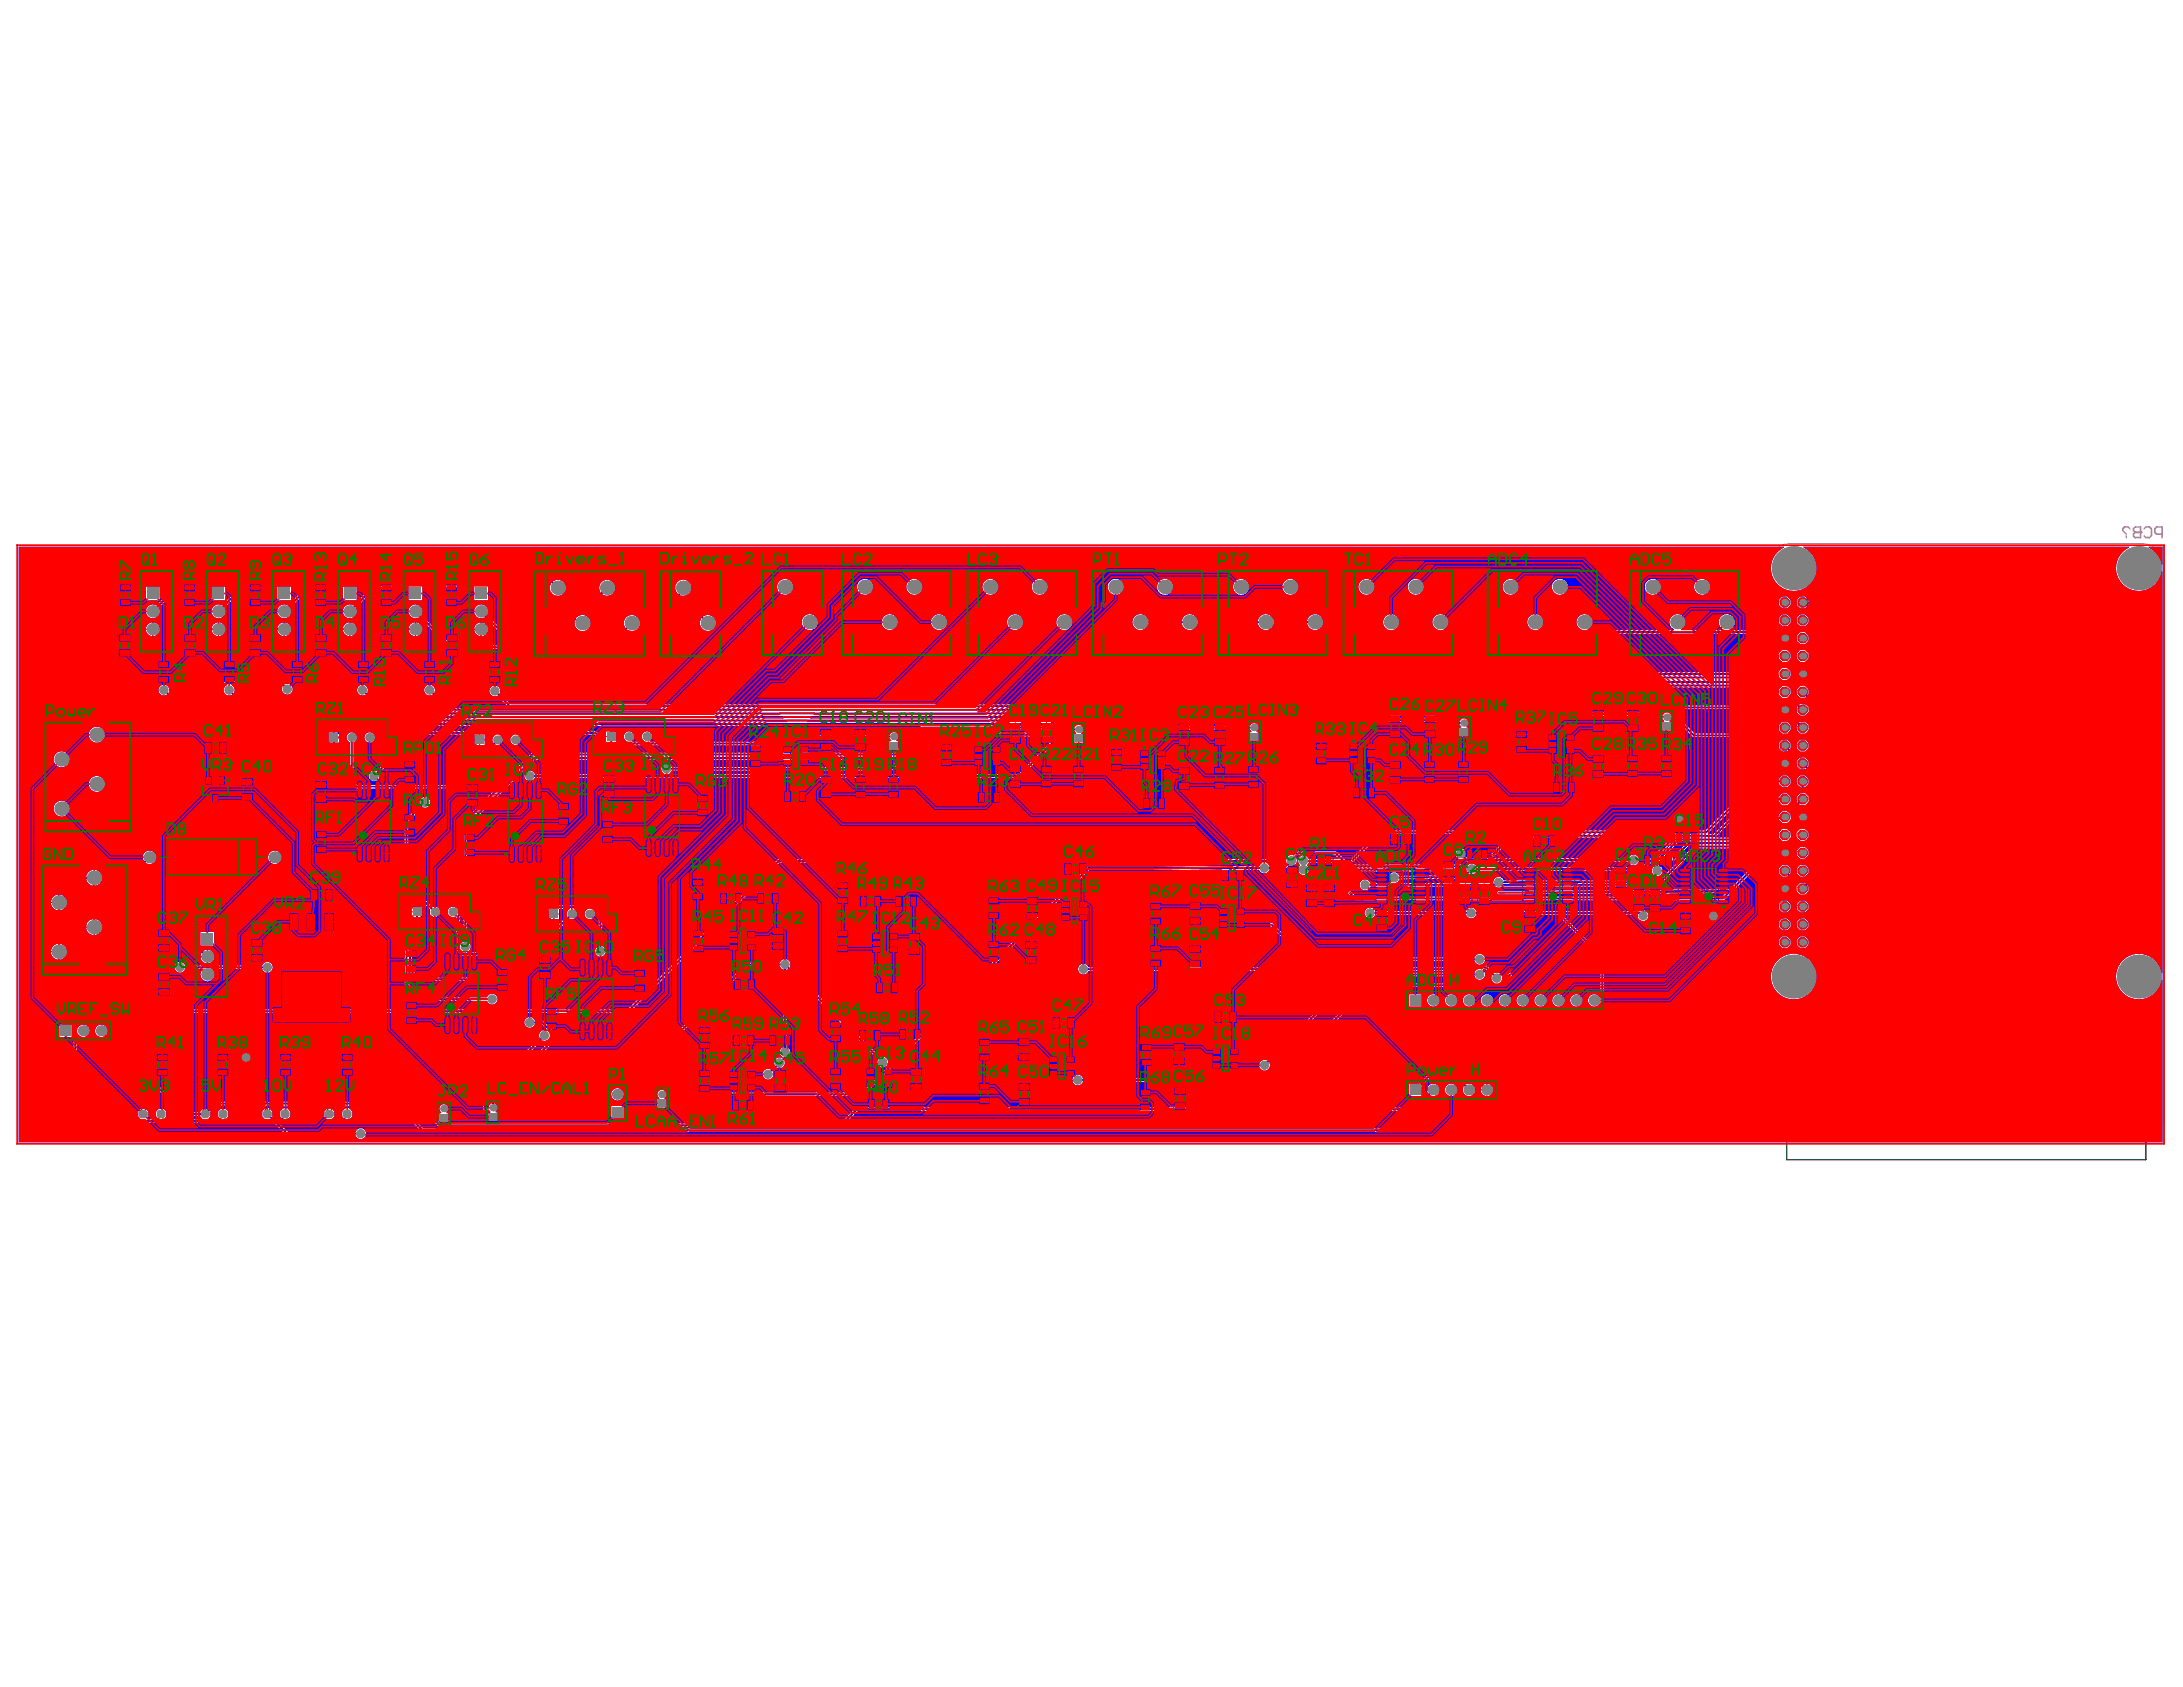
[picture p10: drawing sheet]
<svg xmlns="http://www.w3.org/2000/svg" width="279mm" height="216mm" viewBox="0 0 279 216" stroke-linecap="round" stroke-linejoin="round" font-family="sans-serif">
<path d="M21.8 140.9v3.4M29.7 140.9v3.4M37.7 140.9v3.4M45.6 140.9v3.4" fill="none" stroke="#008080" stroke-width=".18"/>
<g fill="none" stroke="#008080" stroke-width=".14">
<circle cx="19.5" cy="142.6" r="2.29"/>
<circle cx="27.4" cy="142.6" r="2.29"/>
<circle cx="35.4" cy="142.6" r="2.29"/>
<circle cx="43.3" cy="142.6" r="2.29"/>
</g>
<path d="M21.8 140.9a2.86 2.86 0 0 0-4.2-.4 2.86 2.86 0 0 0 0 4.2 2.86 2.86 0 0 0 4.2-.4M29.7 140.9a2.86 2.86 0 0 0-4.2-.4 2.86 2.86 0 0 0 0 4.2 2.86 2.86 0 0 0 4.2-.4M37.7 140.9a2.86 2.86 0 0 0-4.3-.4 2.86 2.86 0 0 0 0 4.2 2.86 2.86 0 0 0 4.3-.4M45.6 140.9a2.86 2.86 0 0 0-4.2-.4 2.86 2.86 0 0 0 0 4.2 2.86 2.86 0 0 0 4.2-.4" fill="none" stroke="#008080" stroke-width=".23"/>
<g fill="none" stroke="#008000" stroke-width=".13">
<path d="M15.2 74.7h1.7v3h-1.7zM15.6 76.2h.9M16.1 75.7v.9M23.5 74.7h1.6v3h-1.6zM23.8 76.2h.9M24.3 75.7v.9M31.8 74.7h1.7v3h-1.7zM32.2 76.2h.9M32.7 75.7v.9M40.2 74.7h1.6v3h-1.6zM40.6 76.2h.9M41 75.7v.9"/>
<path d="M48.6 74.7h1.6v3h-1.6zM49 76.2h.9M49.4 75.7v.9M57 74.7h1.6v3h-1.6zM57.3 76.2h.9M57.8 75.7v.9M15.1 81.1h1.7v3h-1.7zM15.5 82.6h.9M15.9 82.1v.9M20.2 84.5h1.6v3h-1.6zM20.5 86h.9M21 85.5v.9"/>
<path d="M23.5 81.1h1.7v3h-1.7zM23.9 82.6h.9M24.3 82.1v.9M25.7 99.3h3.7v3.4h-3.7zM26 94.9h3.1v1.7h-3.1zM27.1 95.7h.9M27.6 95.3v.9M28.5 84.5h1.6v3h-1.6zM28.9 86h.9M29.3 85.5v.9M30.8 99.5h1.7v3h-1.7zM31.8 81.1h1.8v3h-1.8z"/>
<path d="M32.2 82.6h.9M32.7 82.1v.9M37.2 84.5h1.6v3h-1.6zM37.6 86h.9M38 85.5v.9M40.2 81.1h1.7v3h-1.7zM40.3 99.8h1.7v3.1h-1.7zM40.6 82.6h.9M41.1 82.1v.9M45.3 99.8h4.9v10.7h-4.9zM45.7 84.5h1.6v3h-1.6zM46.1 86h.9"/>
<path d="M46.5 85.5v.9M48.6 81.1h1.7v3h-1.7zM49 82.6h.9M49.5 82.1v.9M51.6 97.4h1.7v2.9h-1.7zM52 98.8h.9M52.5 98.4v.9M54.2 84.5h1.6v3h-1.6zM54.5 86h.9M55 85.5v.9M57 81.1h1.7v3h-1.7zM57.4 82.6h.9"/>
<path d="M57.8 82.1v.9M62.5 84.5h1.6v3h-1.6zM62.9 86h.9M63.3 85.5v.9M64.8 99.9h4.9v10.7h-4.9zM77 99.1h1.8v3.1h-1.8zM82.3 99.1h4.9v10.7h-4.9zM95.8 95.3h1.7v3h-1.7zM96.2 96.8h.9M96.7 96.3v.9M100.2 94.9h3.4v3.7h-3.4zM101.4 96.8h.9"/>
<path d="M101.9 96.3v.9M104.8 93.2h1.7v3h-1.7zM104.8 99.2h1.7v3.1h-1.7zM105.2 94.7h.9M105.7 94.2v.9M109.3 99.2h1.6v3h-1.6zM109.3 93.2h1.7v3h-1.7zM109.7 94.7h.9M110.1 94.2v.9M113.6 99.2h1.6v3h-1.6zM120.3 95.2h1.7v3h-1.7zM120.7 96.7h.9"/>
<path d="M121.2 96.2v.9M124.7 94.9h3.4v3.7h-3.4zM125.9 96.8h.9M126.4 96.3v.9M129.1 92.3h1.7v3h-1.7zM129.1 97.9h1.7v3.1h-1.7zM129.5 99.4h.9M129.5 93.8h.9M129.9 93.4v.9M129.9 99v.9M133.1 97.9h1.6v3h-1.6zM133.1 92.3h1.7v3h-1.7z"/>
<path d="M133.4 99.4h.9M133.5 93.8h.9M133.9 98.9v.9M133.9 93.4v.9M137.2 97.9h1.6v3h-1.6zM137.5 99.4h.9M138 98.9v.9M142.1 95.8h1.6v2.9h-1.6zM142.4 97.2h.9M142.9 96.8v.9M145.9 95.5h3.4v3.6h-3.4zM147.1 97.3h.9"/>
<path d="M147.6 96.8v.9M150.7 98.1h1.7v3.1h-1.7zM150.7 92.5h1.7v3.1h-1.7zM151.1 99.6h.9M151.1 94h.9M151.6 93.6v.9M151.6 99.2v.9M155.2 92.5h1.8v3.1h-1.8zM155.3 98h1.6v3h-1.6zM155.6 99.5h.9M155.6 94h.9M156.1 99.1v.9"/>
<path d="M156.1 93.6v.9M159.6 97.9h1.6v3h-1.6zM160 99.4h.9M160.4 99v.9M168.3 95h1.6v2.9h-1.6zM168.6 96.4h.9M169.1 96v.9M172.6 94.6h3.5v3.7h-3.5zM173.9 96.4h.9M174.4 96v.9M177.7 97.3h1.8v3.1h-1.8zM177.7 91.5h1.8v3h-1.8z"/>
<path d="M178.1 93h.9M178.1 98.8h.9M178.6 92.6v.9M178.6 98.4v.9M182.1 97.3h1.7v3h-1.7zM182.1 91.5h1.8v3h-1.8zM182.5 98.8h.9M182.6 93h.9M182.9 98.4v.9M183 92.6v.9M186.5 97.3h1.6v3h-1.6zM186.8 98.8h.9"/>
<path d="M187.3 98.4v.9M194 93.5h1.6v2.9h-1.6zM194.3 95h.9M194.8 94.5v.9M198.1 93.4h3.5v3.7h-3.5zM198.7 100h2.9v1.6h-2.9zM199.4 95.2h.9M199.9 94.8v.9M203.7 96.6h1.7v3h-1.7zM203.7 90.7h1.7v3.1h-1.7zM204.1 98.1h.9M204.1 92.3h.9"/>
<path d="M204.6 91.8v.9M204.6 97.6v1M208.1 96.6h1.6v2.9h-1.6zM208.1 90.7h1.7v3.1h-1.7zM208.5 98.1h.9M208.5 92.3h.9M208.9 97.6v.9M209 91.8v.9M212.5 96.6h1.6v2.9h-1.6zM212.8 98.1h.9M213.3 97.6v.9M20.1 118.8h1.7v3.1h-1.7z"/>
<path d="M21 119.9v.9M27.1 101h.9M27.6 100.6v.9M31.2 101h.9M31.7 100.6v.9M39.6 113.7h3.1v1.7h-3.1zM40.3 106.3h1.6v3h-1.6zM40.7 114.5h.9M40.7 107.8h.9M40.7 101.4h.9M41.1 100.9v.9M41.1 107.3v.9"/>
<path d="M41.1 114.1v.9M47.3 105.1h.9M47.8 104.7v.9M51.6 104.1h1.7v2.9h-1.7zM52 105.5h.9M52.5 105.1v.9M59.3 106.7h1.6v3h-1.6zM59.6 100.2h1.7v3.1h-1.7zM59.7 108.2h.9M60 101.8h.9M60.1 107.7v.9M60.5 101.3v.9"/>
<path d="M66.8 105.2h.9M67.2 104.8v.9M71.3 102.6h1.7v3h-1.7zM71.7 104.1h.9M72.2 103.7v.9M76.9 105h1.7v2.9h-1.7zM77.3 106.5h.9M77.5 100.7h.9M77.8 106v.9M77.9 100.2v.9M84.3 104.5h.9M84.7 104v.9"/>
<path d="M88.5 112.4h1.6v2.9h-1.6zM88.6 119h1.7v3h-1.7zM88.9 113.8h.9M89.1 101.6h1.6v3h-1.6zM89.3 113.4v.9M89.4 103.1h.9M89.9 102.6v.9M92.1 114.2h2.9v1.6h-2.9zM93.1 115h.9M93.3 118.6h3.5v3.7h-3.5zM93.6 114.5v.9M95.1 120v.9"/>
<path d="M96.8 114.2h2.9v1.6h-2.9zM97.8 115h.9M98.3 114.5v.9M98.7 118.6h1.7v3.1h-1.7zM99.5 119.7v.9M100.3 101.1h3v1.6h-3zM101.3 101.9h.9M101.8 101.5v.9M105.2 100.7h.9M105.7 100.3v.9M107.1 119h1.6v3h-1.6zM107.1 112.8h1.6v3h-1.6z"/>
<path d="M107.4 114.3h.9M107.9 113.8v.9M109.6 100.7h.9M109.9 114.5h3v1.6h-3zM110.1 100.2v.9M111 115.3h.9M111.4 114.9v.9M111.5 118.9h3.5v3.7h-3.5zM113.9 100.7h.9M114.4 100.2v.9M114.5 114.5h3v1.6h-3zM115.5 115.3h1"/>
<path d="M116 114.9v.9M116.2 119.3h1.7v3.1h-1.7zM125 101.2h3v1.7h-3zM126.1 102.1h.9M126.4 114.8h1.6v2.9h-1.6zM126.5 101.6v.9M126.8 116.2h.9M127.2 115.8v.9M131.3 114.7h1.7v3.1h-1.7zM131.7 116.2h.9M132.1 115.8v.9M135.8 114.7h3.5v3.7h-3.5z"/>
<path d="M136.1 110.4h3v1.7h-3zM137.1 116.6h.9M137.2 111.2h.9M137.5 116.1v.9M137.6 110.8v.9M146.2 102h3v1.7h-3zM147.1 115.4h1.7v3h-1.7zM147.3 102.9h.9M147.5 116.9h.9M147.7 102.4v.9M147.9 116.5v.9M152.1 115.4h1.7v3.1h-1.7z"/>
<path d="M152.5 116.9h.9M153 116.5v.9M155.9 115.7h3.5v3.6h-3.5zM156.3 111.2h3v1.7h-3zM157.2 117.5h.9M157.3 112h.9M157.7 117.1v.9M157.8 111.6v.9M164.5 110.7h1.7v3.1h-1.7zM164.9 112.2h.9M165.3 111.8v.9M167 113.1h1.7v3.1h-1.7z"/>
<path d="M167.4 114.6h.9M167.6 109.4h3v1.6h-3zM167.9 114.2v.9M168.7 110.2h.9M169.1 109.7v.9M169.3 113.1h1.7v3.1h-1.7zM169.7 114.6h.9M170.2 114.2v.9M173.1 100.7h3v1.6h-3zM174.2 101.5h.9M174.6 101v.9M176 111h6.6v4.9h-6.6z"/>
<path d="M176.1 116.3h1.7v3.1h-1.7zM176.5 117.8h.9M176.9 117.4v.9M177.8 106.6h3v1.7h-3zM178.9 113.4h.9M178.9 107.4h.9M179.3 107v.9M179.3 113v.9M184.6 110.1h1.8v3.1h-1.8zM185 111.7h.9M185.5 111.2v.9M186.7 112.9h1.7v3h-1.7z"/>
<path d="M187.1 114.4h.9M187.6 114v.9M187.6 108.6h2.9v1.6h-2.9zM188.6 109.4h.9M189 108.9v.9M189.1 112.9h1.7v3h-1.7zM189.5 114.4h.9M190 114v.9M194.9 110.9h6.6v5h-6.6zM194.9 116.4h1.8v3.1h-1.8zM195.3 118h.9M195.8 117.5v.9"/>
<path d="M196.1 106.8h3.1v1.7h-3.1zM197.2 107.7h.9M197.6 107.2v.9M197.8 113.4h.9M198.2 112.9v.9M199.7 100.8h.9M200.1 100.3v.9M206.6 110.7h1.7v3.1h-1.7zM207 112.2h.9M207.5 111.8v.9M208.9 113.7h1.7v3h-1.7zM209.3 115.2h.9"/>
<path d="M209.8 114.8v.9M210.3 109.3h3v1.6h-3zM211 113.7h1.7v3h-1.7zM211.4 115.2h.9M211.4 110.1h.9M211.8 109.6v.9M211.8 114.8v.9M214.3 106.3h3.1v1.8h-3.1zM214.8 110.9h6.7v5h-6.7zM214.9 116.7h1.6v3h-1.6zM215.3 118.2h.9M215.4 107.2h.9"/>
<path d="M215.7 117.7v.9M215.8 106.8v.9M217.7 113.4h.9M218.1 112.9v.9M19.9 134.8h1.7v3h-1.7zM20.1 124.4h1.7v3.1h-1.7zM20.3 136.3h.9M20.5 126h.9M20.5 120.4h.9M20.7 135.8v.9M21 125.5v.9M27.7 134.8h1.6v3h-1.6z"/>
<path d="M28.1 136.3h.9M28.5 135.8v.9M32 120.1h1.7v3.1h-1.7zM32.4 121.6h.9M32.9 121.2v.9M35.7 134.8h1.7v3h-1.7zM36.1 136.3h.9M36.5 135.8v.9M43.6 134.8h1.7v3h-1.7zM44 136.3h.9M44.4 135.8v.9M51.7 121.5h1.7v3.1h-1.7z"/>
<path d="M51.9 128.1h1.6v3h-1.6zM52.1 123.1h.9M52.2 129.6h.9M52.5 122.6v.9M52.7 129.2v.9M56.6 121.8h4.8v10.7h-4.8zM58.5 127.1h.9M59 126.7v.9M63.4 123.9h1.7v3h-1.7zM63.8 125.4h.9M64.3 124.9v1M68.9 122.3h1.7v3.1h-1.7z"/>
<path d="M69.3 123.9h.9M69.7 123.4v.9M69.8 128.9h1.6v3h-1.6zM70.1 130.4h1M70.6 129.9v.9M73.8 122.6h4.9v10.7h-4.9zM75.8 127.9h.9M76.3 127.5v.9M81.1 124h1.6v3h-1.6zM81.4 125.5h.9M81.9 125.1v.9M89 120.5h.9"/>
<path d="M89.3 131.4h1.6v2.9h-1.6zM89.3 136.8h1.6v3h-1.6zM89.4 120v.9M89.7 138.3h.9M89.7 132.8h.9M90.1 132.4v.9M90.1 137.9v.9M93.3 136.5h3.5v3.7h-3.5zM93.7 132.4h3v1.6h-3zM93.8 125.2h3v1.6h-3zM94.6 138.3h.9M94.6 120.4h.9"/>
<path d="M94.7 133.2h.9M94.8 126h.9M95 137.9v.9M95.2 132.7v.9M95.3 125.5v.9M98.4 132.4h2.9v1.6h-2.9zM99 136.8h1.7v3.1h-1.7zM99.1 120.1h.9M99.4 138.3h.9M99.4 133.2h.9M99.9 132.7v.9M99.9 137.9v.9"/>
<path d="M106.1 130.5h1.7v3h-1.7zM106.1 136.6h1.7v3h-1.7zM106.5 138.1h.9M106.5 132h.9M107 131.6v.9M107 137.7v.9M107.4 120.5h.9M107.9 120v.9M109.8 131.7h3v1.6h-3zM110.8 136.1h3.5v3.7h-3.5zM110.9 132.5h.9M111.3 132v.9"/>
<path d="M112 125.6h3v1.6h-3zM112.1 138h.9M112.6 137.5v.9M112.8 120.7h.9M113 126.4h.9M113.3 120.3v.9M113.5 126v.9M114.9 131.6h3v1.6h-3zM116 132.4h.9M116.4 136.6h1.7v3h-1.7zM116.4 131.9v.9M116.6 120.8h.9"/>
<path d="M116.8 138.1h.9M117 120.4v.9M117.3 137.7v.9M125.1 138.4h1.7v3h-1.7zM125.1 132.8h1.7v3h-1.7zM125.5 139.9h.9M125.5 134.3h.9M126 133.9v.9M126 139.5v.9M126.4 120.4h1.6v2.9h-1.6zM126.8 121.9h.9M127.2 121.4v.9"/>
<path d="M130.1 132.8h1.8v3.1h-1.8zM130.3 138.5h1.7v3.1h-1.7zM130.5 134.3h.9M131 133.9v.9M131.1 120.4h1.7v3h-1.7zM131.1 139.6v.9M131.5 121.9h.9M131.9 121.4v.9M134.2 134.6h3.5v3.7h-3.5zM134.6 130h3.1v1.7h-3.1zM135.5 136.5h.9M135.7 130.9h.9"/>
<path d="M135.9 136v.9M136.2 130.4v.9M145.8 139.3h1.6v2.9h-1.6zM145.9 133.5h1.6v3h-1.6zM146.2 135h.9M146.7 134.6v.9M147.1 120.8h1.7v3h-1.7zM147.5 122.3h.9M147.9 121.9v.9M150.1 133.4h1.7v3h-1.7zM150.2 139.1h1.7v3.1h-1.7zM150.5 134.9h.9"/>
<path d="M150.9 134.4v1M152.1 120.9h1.7v3.1h-1.7zM152.5 122.4h.9M153 122v.9M155.1 133.6h3.5v3.7h-3.5zM155.3 129.4h3.1v1.7h-3.1zM156.4 135.5h.9M156.4 130.2h.9M156.9 135v.9M156.9 129.8v.9M93.6 140.6h2.9v1.6h-2.9zM94.6 141.4h.9"/>
<path d="M95 141v.9M111 140.5h2.9v1.6h-2.9zM112 141.3h.9M112.5 140.9v.9M130.7 140.1h.9M146.1 140.7h.9M146.6 140.3v.9M150.6 140.6h.9M151 140.2v.9"/>
</g>
<g fill="none" stroke="#800080" stroke-width=".13">
<path d="M15.5 75.3h1.1v1.8h-1.1zM23.7 75.3h1.1v1.8h-1.1zM32.1 75.3h1.1v1.8h-1.1zM40.5 75.3h1.1v1.8h-1.1zM48.9 75.3h1.1v1.8h-1.1zM57.3 75.3h1v1.8h-1zM15.4 81.7h1.1v1.8h-1.1zM20.4 85.1h1.1v1.8h-1.1zM23.8 81.7h1.1v1.8h-1.1zM26.7 95.2h1.8v1.1h-1.8zM28.8 85.1h1.1v1.8h-1.1zM32.2 81.7h1v1.8h-1z"/>
<path d="M37.5 85.1h1.1v1.8h-1.1zM40.5 81.7h1.1v1.8h-1.1zM46 85.1h1v1.8h-1zM48.9 81.7h1.1v1.8h-1.1zM51.9 97.9h1.1v1.8h-1.1zM54.4 85.1h1.1v1.8h-1.1zM57.3 81.7h1.1v1.8h-1.1zM62.8 85.1h1.1v1.8h-1.1zM77.4 99.8h1v1.8h-1zM96.1 95.9h1.1v1.8h-1.1zM101.2 95.2h1.4v3.2h-1.4zM105.1 93.8h1.1v1.8h-1.1z"/>
<path d="M105.1 99.8h1.1v1.8h-1.1zM109.5 99.8h1.1v1.8h-1.1zM109.6 93.8h1.1v1.8h-1.1zM113.8 99.8h1.1v1.8h-1.1zM120.6 95.8h1.1v1.8h-1.1zM125.7 95.2h1.4v3.2h-1.4zM129.4 92.9h1.1v1.8h-1.1zM129.4 98.5h1.1v1.8h-1.1zM133.3 98.5h1.1v1.8h-1.1zM133.4 92.9h1.1v1.8h-1.1zM137.5 98.5h1v1.8h-1zM142.3 96.3h1.1v1.8h-1.1z"/>
<path d="M146.9 95.7h1.4v3.2h-1.4zM151 98.7h1.1v1.8h-1.1zM151 93.1h1.1v1.8h-1.1zM155.5 98.6h1.1v1.8h-1.1zM155.6 93.1h1v1.8h-1zM159.9 98.5h1.1v1.8h-1.1zM168.6 95.5h1v1.8h-1zM173.6 94.8h1.5v3.3h-1.5zM178.1 92.1h1v1.8h-1zM178.1 97.9h1v1.8h-1zM182.4 97.9h1.1v1.8h-1.1zM182.5 92.1h1v1.8h-1z"/>
<path d="M186.8 97.9h1v1.8h-1zM194.2 94.1h1.1v1.8h-1.1zM199.2 93.6h1.4v3.3h-1.4zM204 91.4h1.1v1.8h-1.1zM204 97.2h1.1v1.8h-1.1zM208.4 97.2h1.1v1.8h-1.1zM208.4 91.4h1.1v1.8h-1.1zM212.7 97.2h1.1v1.8h-1.1zM20.4 119.5h1.1v1.8h-1.1zM25.9 100.3h3.3v1.4h-3.3zM31.1 100.1h1.1v1.8h-1.1zM40.2 114h1.8v1.1h-1.8z"/>
<path d="M40.6 100.5h1.1v1.8h-1.1zM40.6 106.9h1.1v1.8h-1.1zM45.6 103.4h4.4v3.5h-4.4zM51.9 104.6h1.1v1.8h-1.1zM59.6 107.3h1.1v1.8h-1.1zM59.9 100.9h1.1v1.8h-1.1zM65 103.5h4.4v3.5h-4.4zM71.6 103.2h1.1v1.8h-1.1zM77.2 105.6h1.1v1.8h-1.1zM82.5 102.7h4.5v3.5h-4.5zM88.8 112.9h1.1v1.8h-1.1zM88.9 119.6h1.1v1.8h-1.1z"/>
<path d="M89.4 102.2h1v1.8h-1zM92.7 114.4h1.8v1.1h-1.8zM94.3 118.8h1.5v3.2h-1.5zM97.4 114.4h1.8v1.1h-1.8zM99 119.2h1.1v1.8h-1.1zM100.9 101.4h1.8v1.1h-1.8zM107.3 119.6h1.1v1.8h-1.1zM107.3 113.4h1.1v1.8h-1.1zM110.5 114.8h1.8v1.1h-1.8zM112.5 119.1h1.5v3.2h-1.5zM115.1 114.8h1.8v1.1h-1.8zM116.5 119.9h1.1v1.8h-1.1z"/>
<path d="M125.6 101.5h1.8v1.1h-1.8zM126.7 115.3h1.1v1.8h-1.1zM131.6 115.3h1.1v1.8h-1.1zM136.7 110.7h1.8v1h-1.8zM136.8 115h1.4v3.2h-1.4zM146.8 102.3h1.8v1.1h-1.8zM147.4 116h1.1v1.8h-1.1zM152.4 116h1.1v1.8h-1.1zM156.9 111.5h1.8v1h-1.8zM157 115.9h1.4v3.2h-1.4zM164.8 111.3h1.1v1.8h-1.1zM167.3 113.7h1.1v1.8h-1.1z"/>
<path d="M168.2 109.6h1.8v1.1h-1.8zM169.6 113.7h1.1v1.8h-1.1zM173.7 100.9h1.8v1.1h-1.8zM176.4 116.9h1v1.8h-1zM177.5 111.2h3.6v4.5h-3.6zM178.4 106.9h1.8v1.1h-1.8zM185 110.8h1v1.8h-1zM187 113.5h1.1v1.8h-1.1zM188.1 108.8h1.8v1.1h-1.8zM189.4 113.5h1.1v1.8h-1.1zM195.3 117.1h1v1.8h-1zM196.4 111.1h3.6v4.5h-3.6z"/>
<path d="M196.7 107.1h1.8v1.1h-1.8zM199.2 100.3h1.9v1h-1.9zM206.9 111.3h1.1v1.8h-1.1zM209.2 114.3h1.1v1.8h-1.1zM210.9 109.5h1.8v1.1h-1.8zM211.3 114.3h1.1v1.8h-1.1zM214.9 106.7h1.8v1h-1.8zM215.2 117.3h1.1v1.8h-1.1zM216.3 111.1h3.6v4.5h-3.6zM20.2 135.4h1.1v1.8h-1.1zM20.4 125.1h1.1v1.8h-1.1zM28 135.4h1.1v1.8h-1.1z"/>
<path d="M32.3 120.7h1.1v1.8h-1.1zM36 135.4h1.1v1.8h-1.1zM43.9 135.4h1.1v1.8h-1.1zM52 122.2h1.1v1.8h-1.1zM52.1 128.7h1.1v1.8h-1.1zM56.8 125.4h4.4v3.5h-4.4zM63.7 124.5h1.1v1.8h-1.1zM69.2 123h1.1v1.8h-1.1zM70.1 129.5h1v1.8h-1zM74.1 126.2h4.4v3.5h-4.4zM81.3 124.6h1.1v1.8h-1.1zM89.6 131.9h1.1v1.8h-1.1z"/>
<path d="M89.6 137.4h1.1v1.8h-1.1zM94.3 132.6h1.8v1.1h-1.8zM94.3 136.7h1.5v3.3h-1.5zM94.4 125.4h1.8v1.1h-1.8zM99 132.6h1.8v1.1h-1.8zM99.3 137.4h1.1v1.8h-1.1zM106.4 137.2h1.1v1.8h-1.1zM106.4 131.1h1.1v1.8h-1.1zM110.4 132h1.8v1h-1.8zM111.8 136.4h1.5v3.2h-1.5zM112.6 125.9h1.8v1.1h-1.8zM115.5 131.8h1.8v1.1h-1.8z"/>
<path d="M116.7 137.2h1.1v1.8h-1.1zM125.4 139h1.1v1.8h-1.1zM125.4 133.4h1.1v1.8h-1.1zM126.7 121h1.1v1.8h-1.1zM130.5 133.4h1v1.8h-1zM130.6 139.1h1.1v1.9h-1.1zM131.4 121h1.1v1.8h-1.1zM135.2 134.8h1.4v3.3h-1.4zM135.2 130.4h1.9v1h-1.9zM146 139.8h1.1v1.8h-1.1zM146.1 134.1h1.1v1.8h-1.1zM147.4 121.4h1.1v1.8h-1.1z"/>
<path d="M150.4 134h1.1v1.8h-1.1zM150.5 139.7h1.1v1.8h-1.1zM152.4 121.5h1.1v1.8h-1.1zM156 129.7h1.8v1h-1.8zM156.1 133.8h1.5v3.3h-1.5zM94.1 140.9h1.9v1.1h-1.9zM111.5 140.8h1.9v1.1h-1.9z"/>
<circle cx="46.4" cy="106.1" r=".45"/>
<circle cx="65.8" cy="106.2" r=".45"/>
<circle cx="83.3" cy="105.4" r=".45"/>
<circle cx="180.3" cy="114.9" r=".45"/>
<circle cx="199.2" cy="114.8" r=".45"/>
<circle cx="219.1" cy="114.8" r=".45"/>
<circle cx="57.6" cy="128.1" r=".45"/>
<circle cx="74.9" cy="128.9" r=".45"/>
</g>
<g fill="none" stroke="#000" stroke-width=".14">
<path d="M19.5 141.5a1.03 1.03 0 0 0-1 1.1M19.5 141.1a1.49 1.49 0 0 0-1.5 1.5M19.5 140.6a1.95 1.95 0 0 0-2 2M20.5 142.6a1.03 1.03 0 0 1-1 1M21 142.6a1.49 1.49 0 0 1-1.5 1.5M21.4 142.6a1.95 1.95 0 0 1-1.9 1.9M27.4 141.5a1.03 1.03 0 0 0-1 1.1M27.4 141.1a1.49 1.49 0 0 0-1.5 1.5M27.4 140.6a1.95 1.95 0 0 0-1.9 2M28.5 142.6a1.03 1.03 0 0 1-1.1 1M28.9 142.6a1.49 1.49 0 0 1-1.5 1.5M29.4 142.6a1.95 1.95 0 0 1-2 1.9"/>
<path d="M35.4 141.5a1.03 1.03 0 0 0-1.1 1.1M35.4 141.1a1.49 1.49 0 0 0-1.5 1.5M35.4 140.6a1.95 1.95 0 0 0-2 2M36.4 142.6a1.03 1.03 0 0 1-1 1M36.9 142.6a1.49 1.49 0 0 1-1.5 1.5M37.3 142.6a1.95 1.95 0 0 1-1.9 1.9M43.3 141.5a1.03 1.03 0 0 0-1 1.1M43.3 141.1a1.49 1.49 0 0 0-1.5 1.5M43.3 140.6a1.95 1.95 0 0 0-1.9 2M44.3 142.6a1.03 1.03 0 0 1-1 1M44.8 142.6a1.49 1.49 0 0 1-1.5 1.5M45.2 142.6a1.95 1.95 0 0 1-1.9 1.9"/>
</g>
<path d="M228.7 129h45.9v19.4h-45.9z" fill="none" stroke="#000" stroke-width=".13"/>
<path d="M231.3 77.3a.64 .64 0 0 0 .2 .8h.2a.93 .93 0 0 0 .4-.8 .47 .47 0 0 1 .5-.2 .47 .47 0 0 1 .4 .4v.3a.48 .48 0 0 1-.6 .5 .48 .48 0 0 1-.4-.6l-.1-.3a.34 .34 0 0 0-.6-.1zM232.4 75.9a.44 .44 0 0 1 .6 .4l-.2 .3-.2 .1h-1.3" fill="none" stroke="#000" stroke-width=".18"/>
<path d="M227.3 76.5l.6-.5h3.4l.6 .5v1.2l-.6 .5 .6 .6v1.2l-.6 .5 .6 .6v1.1l-.6 .6 .6 .6v1.1l-.6 .6 .6 .6v1.1l-.6 .6 .6 .6v1.1l-.6 .6 .6 .6v1.1l-.6 .6 .6 .6v1.1l-.6 .6 .6 .5v1.2l-.6 .6 .6 .5v1.2l-.6 .5 .6 .6v1.2l-.6 .5 .6 .6v1.2l-.6 .5 .6 .6v1.1l-.6 .6 .6 .6v1.1l-.6 .6 .6 .6v1.1l-.6 .6 .6 .6v1.1l-.6 .6 .6 .6v1.1l-.6 .6 .6 .5v1.2l-.6 .6 .6 .5v1.2l-.6 .5 .6 .6v1.2l-.6 .5h-3.4l-.6-.5v-1.2l.6-.6-.6-.5v-1.2l.6-.5-.6-.6v-1.2l.6-.5-.6-.6v-1.1l.6-.6-.6-.6v-1.1l.6-.6-.6-.6v-1.1l.6-.6-.6-.6v-1.1l.6-.6-.6-.6v-1.1l.6-.6-.6-.5v-1.2l.6-.6-.6-.5v-1.2l.6-.6-.6-.5v-1.2l.6-.5-.6-.6v-1.2l.6-.5-.6-.6v-1.1l.6-.6-.6-.6v-1.1l.6-.6-.6-.6v-1.1l.6-.6-.6-.6v-1.1l.6-.6-.6-.6v-1.1l.6-.6-.6-.6v-1.1l.6-.6-.6-.5v-1.2l.6-.6-.6-.5z" fill="none" stroke="#c0c073" stroke-width=".14"/>
<path d="M227 70.6a2.7 2.7 0 0 1 2.1-1h45.1a2.7 2.7 0 0 1 2.7 2.7v71.2a2.7 2.7 0 0 1-2.7 2.7h-45.1a2.7 2.7 0 0 1-2.7-2.7v-71.2l.1-.7 .2-.5zM228.2 98.8h2.7M229.6 97.5v2.7" fill="none" stroke="#c0c073" stroke-width=".13"/>
<g fill="none" stroke="#c0c073" stroke-width=".18">
<path d="M231.1 77.2l-.3 .4h1.7M231.1 88.5l-.3 .4h1.7M231.1 89.7l-.3 .4h1.7M248.4 91.7h1.7M248.4 91.2v1.1M248.5 92.8a.98 .98 0 0 1 1.6 .2 .88 .88 0 0 1-.6 .8 .88 .88 0 0 1-1-.3l-.1-.2zM249.3 94.2v.7a.44 .44 0 0 1-.5 .4 .44 .44 0 0 1-.4-.4v-.7h1.7M231.1 113l-.3 .4h1.7M231.1 101.7l-.3 .4h1.7M231.2 100.3l-.3 .1-.1 .5a.41 .41 0 0 0 .7 .3l1-1v1.1M232.2 111.5a.58 .58 0 0 1 .2 .9 .58 .58 0 0 1-.9-.1v-.3l-.7 .5v-.9M232.2 120.9a.58 .58 0 0 1 .2 .9 .58 .58 0 0 1-.9-.1v-.2l-.7 .5v-.9"/>
<path d="M232.3 122.5a.5 .5 0 0 1 .1 .7l-.2 .2-.8 .1"/>
<circle cx="231.3" cy="123" r=".52"/>
</g>
<path d="M272.1 68.6v.2M272.6 67.7l-.2-.3h-.5l-.2 .3v.2l.4 .5M273.1 67.7l.2-.3h.7v1.4h-.7l-.2-.2v-.2l.2-.3-.2-.2zM273.3 68.1h.7M274 68.1h.1M274.4 67.7l.3-.3h.4l.2 .3v.9l-.2 .2h-.4l-.3-.2M276.7 68.4h-.7l-.2-.3v-.4l.2-.3h.7v1.4" fill="none" stroke="#c0c073" stroke-width=".23"/>
<g fill="#808080">
<circle cx="230.7" cy="116" r=".69"/>
<circle cx="230.7" cy="106.9" r=".69"/>
<circle cx="230.7" cy="97.7" r=".69"/>
<circle cx="230.7" cy="88.5" r=".69"/>
<circle cx="230.7" cy="79.4" r=".69"/>
<circle cx="230.7" cy="120.6" r=".69"/>
<circle cx="230.7" cy="111.4" r=".69"/>
<circle cx="230.7" cy="113.7" r=".69"/>
<circle cx="230.7" cy="104.6" r=".69"/>
<circle cx="230.7" cy="109.1" r=".69"/>
<circle cx="230.7" cy="100" r=".69"/>
<circle cx="230.7" cy="102.3" r=".69"/>
<circle cx="230.7" cy="90.8" r=".69"/>
<circle cx="230.7" cy="93.1" r=".69"/>
<circle cx="230.7" cy="84" r=".69"/>
<circle cx="230.7" cy="86.3" r=".69"/>
<circle cx="230.7" cy="77.1" r=".69"/>
<circle cx="230.7" cy="118.3" r=".69"/>
<circle cx="230.7" cy="95.4" r=".69"/>
<circle cx="230.7" cy="81.7" r=".69"/>
<circle cx="228.4" cy="116" r=".69"/>
<circle cx="228.4" cy="106.9" r=".69"/>
<circle cx="228.4" cy="97.7" r=".69"/>
<circle cx="228.4" cy="88.5" r=".69"/>
<circle cx="228.4" cy="79.4" r=".69"/>
<circle cx="228.4" cy="120.6" r=".69"/>
<circle cx="228.4" cy="111.4" r=".69"/>
<circle cx="228.4" cy="113.7" r=".69"/>
<circle cx="228.4" cy="104.6" r=".69"/>
<circle cx="228.4" cy="109.1" r=".69"/>
<circle cx="228.4" cy="100" r=".69"/>
<circle cx="228.4" cy="102.3" r=".69"/>
<circle cx="228.4" cy="90.8" r=".69"/>
<circle cx="228.4" cy="93.1" r=".69"/>
<circle cx="228.4" cy="84" r=".69"/>
<circle cx="228.4" cy="86.3" r=".69"/>
<circle cx="228.4" cy="77.1" r=".69"/>
<circle cx="228.4" cy="118.3" r=".69"/>
<circle cx="228.4" cy="95.4" r=".69"/>
<circle cx="228.4" cy="81.7" r=".69"/>
</g>
<g fill="#00f">
<path d="M59.2 105.8l.1 .1v14.6l-.3 .3-.1-.1v-3.3l.2-.3v-11.1z"/>
<path d="M167.5 110.4h4.4l.5 .5-.1 .2h-4.8l-.2-.3z"/>
<path d="M225.2 105.5l.6-.6h1.9l.4 .4h.5v.1l-.2 .2h-3.2z"/>
<path d="M29.2 89l.4-.1 2.9 3v.1h-.5l-2.8-2.9z"/>
<path d="M167.2 109.4h3.7l.4 .4-.1 .1h-3.7l-.4-.3z"/>
<path d="M68.3 73.4h1l1.2 1.3-.1 .3v.5l-.1 .1-2-2z"/>
<path d="M162.2 110.4h1.3l1-1h.4v.2l-.3 .4 .1 .4-.5 .5h-1.7l-.3-.4z"/>
<path d="M184.9 138.9l.4-.4h1.4l.6 .6a.84 .84 0 0 0 .3 1.1v.1h-.7l-.5-.5a.79 .79 0 0 0-.3-1 .79 .79 0 0 0-1.1 .4l-.1-.1z"/>
<path d="M226.5 87.5l4.1 .2v.1h-.3l-.3 .4v.6l.4 .5h.7l.4 .3v.7l-.1 .1-.5-.3h-.6l-.7-.7-.8-.1a.91 .91 0 0 0 .3-1.1l-.4-.4h-.6l-.4 .4v.5h-.1l-1.2-1.1z"/>
<path d="M26.9 142.3l.8-.8h5.7v.1l-1.6 1.6h-2.8v-.1l.2-.2v-.7l-.3-.3h-.7l-.3 .3v.7l.2 .2v.1h-1.3l-.1-.1 .2-.2z"/>
<path d="M86.4 74.9l.1 .1a1.04 1.04 0 0 0 .2 1l-2.8 2.7h-.1v-1.1l2.1-2.2 .1-.2z"/>
<path d="M231.4 113.3l1.8-1.8 .1 .1v.6l-1.7 1.7h-.1z"/>
<path d="M225 86.4l2.5-2.6h.2v.5l.4 .4h.7l.4-.5v-.5l-.3-.4v-.1h1.3l.1 .1-.4 .4 .1 .6 .5 .4h.6l.4-.4v-.5h.1l.3 .2v1.5l-.2 .1-.6-.6-3.1 .1h-.2l-.6 .7v.7h-2.2z"/>
<path d="M219.6 107.1l4.6-4.6h3.4l.3 .3-.1 .1-1.7 .1-4.2 4.2h-2.2z"/>
<path d="M222.3 107.5l4.1-4.1h1.4l.2 .1h.3l1.7-.2a.72 .72 0 0 1 .9-.3v.1l-.2 .2-.5 .1-.8 .7-.1 .6-.1-.1-.1-.4-.4-.4-.7 .1-.4 .5-2 .1-3.2 3.1z"/>
<path d="M160.9 91.9l26.1 .1v.1l-.2 .2h-25.7l-.3-.3z"/>
<path d="M149 92.3h11.5l.1 .2v.1a.54 .54 0 0 0-.6 .3h-10.6l-.4-.5z"/>
<path d="M65 73.9h3l5.6 5.6a1.01 1.01 0 0 0 .5 1.1l-.1 .1h-2.2l-6.8-6.7z"/>
<path d="M213.9 90.8h11.1l1.3 1.2 3 .1 .7 .6v.7l.3 .4v.1h-1.4v-.1l.3-.4v-.6l-.5-.4h-.6l-.4 .4v.6l.3 .4v.1h-11.1l-3-3z"/>
<path d="M62.3 140.2l7.1-7.1 .5 .1 .3-.3h.2v.3l-7.5 7.4v.6a.54 .54 0 0 0-.4 .7h-.1l-.1-.1z"/>
<path d="M86 98.6h28.1h.2l4.3-4.3h16.4v.1l-4.6 4.7h-44.7v-.1z"/>
<path d="M136.3 91.2h76.7v.1l-.2 .2h-38l-.2-.1h-38.3z"/>
<path d="M51.4 141.5h2l2.7 2.7h.2h51.3h.2l2-2h71.2l.1-.1 2-1.9a.78 .78 0 0 0 .7 0l.1 .1-4.2 4.1h-125.5l-2.9-2.8z"/>
<path d="M179.1 112.6l8.3-.2 .7-.6 .4 .1 .3-.2 .2-.3h21.2h.2l3.7-3.7v.2l-2.2 2.1v.8a.69 .69 0 0 0-.4 1.1 .69 .69 0 0 0 1.2 0 .69 .69 0 0 0-.4-1.1v-.5l2.6-2.6h1l.1 .1-2 1.9a.25 .25 0 0 0 .1 .4 .25 .25 0 0 0 .3-.1l1.9-1.9h.4l.1 .1-4.4 4.5h-19.9a.69 .69 0 0 0-.8-.5 .69 .69 0 0 0-.6 .7l-.1 .1h-12.1l-.1-.1z"/>
<path d="M229.8 104.4l.6-.6h.5l1-.9h.1v1.5l-1 .9-.5 .1-.9 .9-.1 .6-.2 .1h-.1l-.1-.5-.3-.4-.1-.1 1-1zM230.8 104v.5h.5a.55 .55 0 0 0-.5-.5zM230.3 104.2l-.2 .3h.6v-.5zM230.8 104.6v.5a.55 .55 0 0 0 .5-.5zM230.1 104.6a.55 .55 0 0 0 .6 .5v-.5z"/>
<path d="M228.9 85.5h2.1l1.9 1.9v1h-.1l-1.2-1.1-2.8-.2v-.1l.4-.5v-.5l-.3-.4zM230.8 85.7v.5h.5a.55 .55 0 0 0-.5-.5zM230.3 85.8l-.2 .4h.6v-.5zM230.8 86.3v.5a.55 .55 0 0 0 .5-.5zM230.1 86.3a.55 .55 0 0 0 .6 .5v-.5z"/>
<path d="M136 90.2l2.2-2.2h87.9l1.9 1.8h1.4l.6 .6v.7l.4 .5h.6l.4-.3h.1v1.3l-.1 .1-.5-.3h-.6l-.8-.8h-3l-1.4-1.3h-89zM228.5 90.3v.5h.5a.55 .55 0 0 0-.5-.5zM228 90.4l-.1 .4h.5v-.5zM228.5 90.9v.5a.55 .55 0 0 0 .5-.5zM227.9 90.9a.55 .55 0 0 0 .5 .5v-.5z"/>
<path d="M2.4 70h225.9v.1a2.91 2.91 0 0 0-1 4.4 2.91 2.91 0 0 0 4.6 0 2.91 2.91 0 0 0-1.1-4.4v-.1h41.7v.1a2.91 2.91 0 0 0-1 4.4 2.91 2.91 0 0 0 4.5 0 2.91 2.91 0 0 0-1-4.4v-.1h1.8v76.2h-274.4zM216.8 75.1a1.05 1.05 0 0 0 2.1 0 1.05 1.05 0 0 0-2.1 0zM210.5 75.1a1.05 1.05 0 0 0 2.1 0 1.05 1.05 0 0 0-2.1 0zM198.6 75.1a1.05 1.05 0 0 0 2.1 0 1.05 1.05 0 0 0-2.1 0zM192.3 75.1a1.05 1.05 0 0 0 2.1 0 1.05 1.05 0 0 0-2.1 0zM180.2 75.1a1.02 1.02 0 0 0 2 0 1.02 1.02 0 0 0-2 0zM173.9 75.1a1.02 1.02 0 0 0 2 0 1.02 1.02 0 0 0-2 0zM164.1 75.1a1.05 1.05 0 0 0 2.1 0 1.05 1.05 0 0 0-2.1 0zM157.8 75.1a1.05 1.05 0 0 0 2.1 0 1.05 1.05 0 0 0-2.1 0zM148.1 75.1a1.02 1.02 0 0 0 2 0 1.02 1.02 0 0 0-2 0zM141.8 75.1a1.02 1.02 0 0 0 2 0 1.02 1.02 0 0 0-2 0zM132 75.1a1.05 1.05 0 0 0 2.1 0 1.05 1.05 0 0 0-2.1 0zM125.7 75.1a1.05 1.05 0 0 0 2.1 0 1.05 1.05 0 0 0-2.1 0zM116 75.1a1.02 1.02 0 0 0 2 0 1.02 1.02 0 0 0-2 0zM109.7 75.1a1.02 1.02 0 0 0 2 0 1.02 1.02 0 0 0-2 0zM99.5 75.1a1.02 1.02 0 0 0 2 0 1.02 1.02 0 0 0-2 0zM229.9 77.1a.8 .8 0 0 0 1.6 0 .8 .8 0 0 0-1.6 0zM227.6 77.1a.8 .8 0 0 0 1.6 0 .8 .8 0 0 0-1.6 0zM43.9 75.1v1.7h1.8v-1.7zM35.5 75.1v1.7h1.7v-1.7zM27.1 75.1v1.7h1.7v-1.7zM18.7 75.1v1.7h1.7v-1.7zM229.9 79.4a.8 .8 0 0 0 1.6 0 .8 .8 0 0 0-1.6 0zM227.6 79.4a.8 .8 0 0 0 1.6 0 .8 .8 0 0 0-1.6 0zM61.6 79.7v.8h.9a.87 .87 0 0 0-.9-.8zM53.2 79.7v.8h.9a.87 .87 0 0 0-.9-.8zM44.8 79.7v.8h.9a.87 .87 0 0 0-.9-.8zM36.4 79.7v.8h.8a.87 .87 0 0 0-.8-.8zM28 79.7v.8h.8a.87 .87 0 0 0-.8-.8zM19.6 79.7v.8h.8a.87 .87 0 0 0-.8-.8zM60.9 79.9l-.2 .6h.8v-.8zM35.7 79.9l-.2 .6h.8v-.8zM44.1 79.9l-.2 .6h.8v-.8zM52.5 79.9l-.2 .6h.8v-.8zM27.3 79.9l-.2 .6h.8v-.8zM18.9 79.9l-.2 .6h.8v-.8zM135.2 79.6a1.02 1.02 0 0 0 2 0 1.02 1.02 0 0 0-2 0zM128.9 79.6a1.02 1.02 0 0 0 2 0 1.02 1.02 0 0 0-2 0zM119.2 79.6a1.02 1.02 0 0 0 2 0 1.02 1.02 0 0 0-2 0zM112.8 79.6a1.05 1.05 0 0 0 2.1 0 1.05 1.05 0 0 0-2.1 0zM102.6 79.6a1.05 1.05 0 0 0 2.1 0 1.05 1.05 0 0 0-2.1 0zM20.5 87.8a.69 .69 0 0 0-.1 .9 .69 .69 0 0 0 .9 .2l3.9 3.9 .1 .1h92.5l.1 .1-2.8 2.8h-.1v-1h-.2l-.1-.1a.57 .57 0 0 0 .1-.9 .57 .57 0 0 0-.9 .2h-15.3l-1 .9h-14.4v-.1a.66 .66 0 0 0 .1-1 .66 .66 0 0 0-1 0 .66 .66 0 0 0 .1 1v.1h-1.5v-.1l.1-.1a.66 .66 0 0 0 0-.9 .66 .66 0 0 0-1 .1 .66 .66 0 0 0 .1 .9v.1h-1.2v-.6h-1.3v.4h-.1l-1.3-1.1h-22.8h-.2l-5 5.1-.1-.1a.69 .69 0 0 0-.9 .7 .69 .69 0 0 0 .8 .7 .69 .69 0 0 0 .5-1l5-5h7.2v.6h1.3v-.6h1.3v.1l-.3 .4 .1 .5-5.5 5.4h-11.9l-.4-.4v-5a.66 .66 0 0 0 .2-1.1 .66 .66 0 0 0-1 .1 .66 .66 0 0 0 .3 1v5.1l.6 .7 .2 .1h12.2l5.6-5.6a.66 .66 0 0 0 .9-.3 .66 .66 0 0 0-.2-.9v-.1h1.5v.1l-.1 .1a.66 .66 0 0 0 0 1 .66 .66 0 0 0 1-.1 .66 .66 0 0 0-.2-1l.1-.1h9.7l1.4 1.4h20.2l1-.9h15.2l.2 .2-.1 .1h-.2v1.2h.9l.1 .1-.3 .2h-46.4l-9.5 9.5v10.5h-.1a.66 .66 0 0 0-.9-.1 .66 .66 0 0 0-.2 .9 .66 .66 0 0 0 .9 .2h.1v4.2l.6 .7 .2 .1h5l.2-.1 5.7-5.7h.1v.4h1.3v-.6h1.3v.1l-.3 .4 .1 .4-7.9 7.9h-10.9l-1.1-1.1v-6.6h.6v-1.4h-.5v-.1l.1-.1h1.5l.7 .6-.1 .1a.66 .66 0 0 0 .6 .9 .66 .66 0 0 0 .7-.8 .66 .66 0 0 0-.9-.5l-.9-.8h-1.7l-.4 .4-.1-.1v-10.5l1.8-1.8a.69 .69 0 0 0 1-.5 .69 .69 0 0 0-.8-.8 .69 .69 0 0 0-.5 1l-1.9 1.9-.1 .1v21.1l2 1.9 .1 .1h8.4a.69 .69 0 0 0 1.1 .3 .69 .69 0 0 0 0-1.1 .69 .69 0 0 0-1.1 .3h-8.3l-1.7-1.7v-1.5h.1l1.3 1.2 11.2-.1 8-7.9h.1a.66 .66 0 0 0 .8-.3 .66 .66 0 0 0-.2-.9v-.1h1.5v.1l-.1 .1a.66 .66 0 0 0 .3 1.1 .66 .66 0 0 0 .8-.7l.1-.1 .4 .4v3.9h-.1a.69 .69 0 0 0-.2 1.1 .69 .69 0 0 0 1.1-.1 .69 .69 0 0 0-.3-1v-4.1l-1.1-1.1h-.2h-5.6h-.2l-5.9 5.9h-4.1l-.1-.1a.68 .68 0 0 0 .3-.6 .68 .68 0 0 0-.4-.6v-14.6l8.6-8.7h46.4v.2l-.8 .8h-28a.69 .69 0 0 0-1.1-.4 .69 .69 0 0 0 0 1.2v.1h-16.5a.69 .69 0 0 0-1-.4 .69 .69 0 0 0 0 1.2 .69 .69 0 0 0 1-.4h62.1h.1l5.9-5.9h1l.2 .2v.1h-.2v1.2h1.1v-1.2h-.2v-.1a.55 .55 0 0 0 0-.9l.1-.1h10.2l.6 .6h10.7l.2 .2-.1 .1h-.2v1.1h1.2v-1.1h-.2l-.1-.1 .1-.1a.58 .58 0 0 0 .1-.6l.1-.1h25.7l.2 .2v.1h-.2v1.1h1.1v-1.1h-.2v-.1l.1-.1a.56 .56 0 0 0-.1-.8v-.1h25.1l.2 .2v.2h-.2v1.1h1.1v-1.1h-.2v-.2l.3-.5 2.6 2.6h.2h14.3l.8-.6v-.2v-4l-.4-.5-.1-.8-.4-.4 .1-.1h.3l1 1.1v6l-.8 .8h-.1l-.1-.6-.4-.3h-.7l-.4 .5 .1 .5 .3 .4v.1h-.8l-.3-.4-.1-.8-.4-.4-.7 .1-.3 .5v.5l.4 .4h.7l.5 .5h1.8l1.7-1.5h.1v16.1l-1.8 1.8h-.7l-.3 .3h-.1l-.1-.7-.7-.7-.1-.8-.4-.4h-.7l-.3 .5v.5l.4 .5 .7-.1 .7 .7v1.4l.8 .7h1l2.4-2.4h.1v8.1l-.9 .9h-6.5l-.2 .1-18.7 18.7h-16.8v-.1l.3-.3 .1-.4h-1.6l.1 .4 .3 .3v.1h-1.4l-.1-.1a.81 .81 0 0 0 .3-1.1 .81 .81 0 0 0-1.1-.3l-.8-.8h-1.7l-.7 .7v1l-.2 .2h-.1a.8 .8 0 0 0-.6-1.2 .8 .8 0 0 0-.8 1.1l-1.8 1.9h-71.2l-.2 .1-2 2h-51.1v-.2h1v-1.1h-.2l-.1-.2a.57 .57 0 0 0 .1-.8 .57 .57 0 0 0-.8 0 .57 .57 0 0 0 .1 .8v.2h-.3v1h-.1l-2.4-2.4-.2-.1h-25.9l-1 .9h-.6l-.4 .4h-1.9l-10-10a.8 .8 0 0 0-.6-1.2 .8 .8 0 0 0-.9 1 .8 .8 0 0 0 1.1 .5l10.1 10.1 2.2 .1 .3 .3-.1 .1h-4.7v-.1l.2-.2v-.7l-.3-.3h-.7l-.3 .3v.7l.2 .2v.1h-1.4v-.1l.2-.2v-.7l-.3-.3h-.7l-.3 .3v.7l.2 .2v.1h-.7l-7.3-7.3v-3.5l.1-.1a.79 .79 0 0 0 1.1 .3 .79 .79 0 0 0 .3-1l1.9-2h67.2l19.3-19.2h61.6v.1l-.2 .4h-21.9l-29 28.9h-25.1l-.1-.2a.57 .57 0 0 0-.8 .1 .57 .57 0 0 0 .1 .8v.1h-.3v1.2h1.2v-1.2h-.2l-.1-.1 .2-.2h25.3l29-29h21.7a.69 .69 0 0 0 .6 .5 .69 .69 0 0 0 .7-.5h1.9l.6-.5a.69 .69 0 0 0 .9-.3 .69 .69 0 0 0-.2-.9v-.2h.8v.2a.69 .69 0 0 0-.1 1.1l-.1 .1a.69 .69 0 0 0 .2 1.1 .69 .69 0 0 0 1-.4h10.9v.1a.69 .69 0 0 0-.6 .5 .69 .69 0 0 0 .3 .8l-.1 .1h-2.6a.69 .69 0 0 0-1.1-.3 .69 .69 0 0 0 0 1.1 .69 .69 0 0 0 1.1-.3h16l.4 .1 .4-.1h19.9l.2-.1 4.8-4.8h5.7l2.4-2.5h2.7l.1 .1-.3 .4v.6l.3 .3v.1l-.5 .1-6.2 6.1-29.5 .2-.1 .1-.1 .1 .1 .2 .2 .1 21.4-.2 .2 .1 .1-.1h7.1l.1 .1-.4 .4h-46.8l-.7-.7h-.3v.2v.2l.9 .7h47.1l7.2-7.1h1.1l1-.9 .6 .4h.5l.5-.4-.1-.7-.4-.4h-.4l-.1-.1 .2-.2 .6-.1 1.1-1.1v-5.5l-.9-1-.1-.8-.5-.4-.6 .1-.4 .5 .1 .6 .5 .4 .6-.1 .9 .9v2.3l-.1 .1-.9-.8 .5-.7-.1-.6-.5-.4h-.5l-.4 .5v.6l.5 .5v.2l.4 .4v.1l-.6 .1-.3 .4v.7l-.3 .2h-.7v-.1l.2-.3v-.5l-.5-.5-.7 .1-.3 .4-3.7 .1-4.7 4.6h-.6l-.1-.1 6.4-6.4h2.6l.5 .5h.6l.5-.5-.1-.6-.4-.4-.7 .1-.3 .5h-2.9l-6.5 6.5h-41.6h-.2l-3.5 3.6a.23 .23 0 0 0 0 .3 .23 .23 0 0 0 .3 0l3.5-3.5h16.4l.1 .2-2.4 2.3a.23 .23 0 0 0 0 .3 .23 .23 0 0 0 .4 0l2.3-2.3h20.1l.1 .1-3.7 3.7h-21.1v-.1a.69 .69 0 0 0-1-.3 .69 .69 0 0 0-.3 .9l-.4 .5-8.2 .1-.3-.4-.3-.1v-.1h8l.6-.5 .1-.1-.1-.2-.1-.1h-14.3l-1.7-1.6h-6.6l-1.1 .9h-63.6l-.2 .1-19.2 19.2h-67.1h-.2l-2 2h-.1a.89 .89 0 0 0-.9 .3h-.1v-12.2l1.1-1.1h.1l-.1 .4h1v-1l-.4 .1v-.1l7.1-7.1a.86 .86 0 0 0 1.3-.6 .86 .86 0 0 0-1-1 .86 .86 0 0 0-.6 1.2l-9 9v16.9l.1 .2 7.5 7.5h14.9l1.6-1.5 .1 .1v.6l.3 .3h.6l2.1 2.1h8.9l.1 .1a.69 .69 0 0 0 1 .2 .69 .69 0 0 0-.1-1.1 .69 .69 0 0 0-1 .4h-8.7l-1.9-2v-.7l-.2-.2v-.1h1.3l.1 .1-.2 .2v.7l.3 .3h.6l.4-.3v-.7l-.3-.2 .1-.1h4.7v.1l-.2 .2v.7l.3 .3h.7l.3-.3v-.7l-.2-.2v-.1h1.4v.1l-.2 .2v.7l.3 .3h.7l.3-.3v-.7l-.2-.2v-.1h6.1l2.9 2.9 .2 .1h125.7l.2-.1 4.8-4.8 .1-.2h.1v.1a.79 .79 0 0 0 1.1 .3l.7 .5h20.9l18.8-18.7h2.8v.1h-.2a2.91 2.91 0 0 0-2 4.5 2.91 2.91 0 0 0 4.9-.1 2.91 2.91 0 0 0-2.2-4.4v-.1h3.3l1.2-1.3v-38.8l-1.5-1.4-.1-.1h-5.2l-.3 .2h-5.7v-.1a1.02 1.02 0 0 0 .3-1.6 1.02 1.02 0 0 0-1.6 .1 1.02 1.02 0 0 0 .3 1.5v.1h-5.3v-.1a1.02 1.02 0 0 0 .3-1.6 1.02 1.02 0 0 0-1.6 .1 1.02 1.02 0 0 0 .3 1.5v.1h-10.9v-.1a1.02 1.02 0 0 0 .3-1.6 1.02 1.02 0 0 0-1.6 .1 1.02 1.02 0 0 0 .3 1.5v.1h-5.3v-.1a1.02 1.02 0 0 0 .3-1.6 1.02 1.02 0 0 0-1.6 .1 1.02 1.02 0 0 0 .3 1.5v.1h-11.2l.1-.1a1.02 1.02 0 0 0 .2-1.6 1.02 1.02 0 0 0-1.5 .1 1.02 1.02 0 0 0 .3 1.5v.1h-5.4l.1-.1a1.02 1.02 0 0 0 .2-1.6 1.02 1.02 0 0 0-1.6 .1 1.02 1.02 0 0 0 .4 1.5v.1h-7.9l-.5-.5a1.02 1.02 0 0 0-.5-1.4 1.02 1.02 0 0 0-1.4 .7h-4.3a1.02 1.02 0 0 0-1-.8 1.02 1.02 0 0 0-1 .8h-7.7a1.02 1.02 0 0 0-1-.8 1.02 1.02 0 0 0-1 .8h-4.4a1.02 1.02 0 0 0-1.5-.6 1.02 1.02 0 0 0 0 1.7 1.02 1.02 0 0 0 1.5-.6h4.4a1.02 1.02 0 0 0 1 .7 1.02 1.02 0 0 0 1-.7h7.7a1.02 1.02 0 0 0 1 .7 1.02 1.02 0 0 0 1-.7h4.3a1.02 1.02 0 0 0 1.5 .6l.8 .6h57.7l.3-.2h2.7v.1l-.4 .4 .1 .6 .5 .4h.5l.5-.4v-.6l-.4-.4v-.1h1.5l1.2 1.2v4.7l-.1 .1-1.4-1.4v-1.6l-1-1.1-.2-.1h-3.1l-.1 .1-3.3 3.2h-86.9l-.2 .1-4 4h-68.1l-1.4-1.4v-.1a.69 .69 0 0 0-.6-.9 .69 .69 0 0 0-.7 .9 .69 .69 0 0 0 .9 .5l1.5 1.4-.1 .1h-7.4l-2-2a.69 .69 0 0 0-.5-1 .69 .69 0 0 0-.8 .8 .69 .69 0 0 0 1 .5l2 2-.1 .2h-7.7l-2.5-2.5a.69 .69 0 0 0-.5-1 .69 .69 0 0 0-.8 .8 .69 .69 0 0 0 1 .5l2.4 2.5v.1h-16.2l-2.9-2.9v-.5l-.3-.4 .1-.1h6.1l.3 .3-.1 .1a.69 .69 0 0 0 .6 .9 .69 .69 0 0 0 .7-.8 .69 .69 0 0 0-.9-.5l-.5-.4h-7l-.7 .6-.1 .1 .1 1 3.4 3.4v.1h-6.3l-3.8-3.8a.69 .69 0 0 0-.2-.9 .69 .69 0 0 0-.9 .1zM18.9 77.6a.89 .89 0 0 0 0 1.2 .89 .89 0 0 0 1.2 .2 .89 .89 0 0 0 .2-1.2l4.4-4.4h7.6v.2l-3.9 3.9a.89 .89 0 0 0-1.3 .6 .89 .89 0 0 0 1 1 .89 .89 0 0 0 .6-1.3l3.9-3.9h7.7v.1l-3.5 3.5a.89 .89 0 0 0-1.3 .6 .89 .89 0 0 0 1 1 .89 .89 0 0 0 .6-1.3l3.4-3.3h24.3l-.1 .1h-16.5l-.2 .1-2.8 2.8a.89 .89 0 0 0-1.3 .6 .89 .89 0 0 0 1 1 .89 .89 0 0 0 .6-1.3l2.8-2.7h4v1.7h1.8v-1.7h6.6v1.7h1.8v-1.7h2.3l6.6 6.5 7.8 .1 1.1-1.1 .3 .1h.6v.1l-1.3 1.3h-14.1l-3.5-3.4a.89 .89 0 0 0-.6-1.3 .89 .89 0 0 0-1 1 .89 .89 0 0 0 1.3 .6l3.5 3.5-.1 .1h-7.6l-3.9-3.9a.89 .89 0 0 0-.6-1.3 .89 .89 0 0 0-1 1 .89 .89 0 0 0 1.3 .6l4 4 .2 .1h22.4l.1-.1 6.8-6.8a1.02 1.02 0 0 0 1.3-1.3h.1l.4 .3v3.2l.8 .8a1.02 1.02 0 0 0 .7 1.5 1.02 1.02 0 0 0 1.2-1.2 1.02 1.02 0 0 0-1.5-.6l-.7-.7-.1-3.1-1.3-1.3-1.1-.1-1.3 1.3-.1 .2-2.1 2.1-.1 1.4-1.4 1.4-.1-.1a1.02 1.02 0 0 0-1.1-1.3 1.02 1.02 0 0 0-.7 1.6l-.9 .9h-3.8v-.1l1.2-1.2v-3.1l.7-.7a1.02 1.02 0 0 0 1.5-.7 1.02 1.02 0 0 0-1.2-1.2 1.02 1.02 0 0 0-.7 1.6l-.8 .8v3.1l-.4 .4-.1-.1a1.06 1.06 0 0 0-.5-1.2 1.06 1.06 0 0 0-1.2 .2l-2.8-2.7 .1-.1a1.02 1.02 0 0 0 1.3-1.1 1.02 1.02 0 0 0-1.5-.7l-1.5-1.4h-44.8h-.2l-4.4 4.5a.89 .89 0 0 0-1.1 .1zM53.2 80.6v.8a.87 .87 0 0 0 .9-.8zM28 80.6v.8a.87 .87 0 0 0 .8-.8zM44.8 80.6v.8a.87 .87 0 0 0 .9-.8zM19.6 80.6v.8a.87 .87 0 0 0 .8-.8zM61.6 80.6v.8a.87 .87 0 0 0 .9-.8zM36.4 80.6v.8a.87 .87 0 0 0 .8-.8zM60.7 80.6a.87 .87 0 0 0 .8 .8v-.8zM35.5 80.6a.87 .87 0 0 0 .8 .8v-.8zM43.9 80.6a.87 .87 0 0 0 .8 .8v-.8zM18.7 80.6a.87 .87 0 0 0 .8 .8v-.8zM27.1 80.6a.87 .87 0 0 0 .8 .8v-.8zM52.3 80.6a.87 .87 0 0 0 .8 .8v-.8zM228.5 81.1v.5h.5a.55 .55 0 0 0-.5-.5zM228 81.3l-.1 .3h.5v-.5zM228.5 81.7v.5a.55 .55 0 0 0 .5-.5zM227.9 81.7a.55 .55 0 0 0 .5 .5v-.5zM78.3 93.6v.6h.6v-.6zM77.6 93.6v.6h.6v-.6zM42.8 93.7v.6h.6v-.6zM42.1 93.7v.6h.6v-.6zM42.8 94.4v.6h.6v-.6zM42.1 94.4v.6h.6v-.6zM46.6 94.4a.7 .7 0 0 0 1.4 0 .7 .7 0 0 0-1.4 0zM11.4 94a1.02 1.02 0 0 0 2 0 1.02 1.02 0 0 0-2 0zM61.4 94.7v.6h.6v-.6zM60.7 94.7v.6h.6v-.6zM228.5 97.1v.5h.5a.55 .55 0 0 0-.5-.5zM228 97.3l-.1 .3h.5v-.5zM6.9 97.2a1.02 1.02 0 0 0 2 0 1.02 1.02 0 0 0-2 0zM228.5 97.8v.5a.55 .55 0 0 0 .5-.5zM227.9 97.8a.55 .55 0 0 0 .5 .5v-.5zM11.4 100.3a1.02 1.02 0 0 0 2 0 1.02 1.02 0 0 0-2 0zM6.9 103.5a1.02 1.02 0 0 0 2 0 1.02 1.02 0 0 0-2 0zM229.9 109.1a.8 .8 0 0 0 1.6 0 .8 .8 0 0 0-1.6 0zM228.5 108.6v.5h.5a.55 .55 0 0 0-.5-.5zM228 108.7l-.1 .4h.5v-.5zM228.5 109.2v.5a.55 .55 0 0 0 .5-.5zM227.9 109.2a.55 .55 0 0 0 .5 .5v-.5zM34.3 109.7a.87 .87 0 0 0 1.7 0 .87 .87 0 0 0-1.7 0zM229.9 111.4a.8 .8 0 0 0 1.6 0 .8 .8 0 0 0-1.6 0zM186.5 108.8a.69 .69 0 0 0-.1 .9 .69 .69 0 0 0 .8 .2l.6 .4h20.6a.69 .69 0 0 0 1.1 .3 .69 .69 0 0 0 0-1.1 .69 .69 0 0 0-1.1 .3h-20.5l-.3-.2a.69 .69 0 0 0-.3-.9 .69 .69 0 0 0-.8 .1zM12.1 111.3v1h1a1 1 0 0 0-1-1zM11.3 111.6l-.1 .2-.2 .5h1v-1l-.5 .2zM12.1 112.4v1a1 1 0 0 0 1-1zM11 112.4a1 1 0 0 0 1 1v-1zM228.5 113.2v.5h.5a.55 .55 0 0 0-.5-.5zM228 113.3l-.1 .4h.5v-.5zM228.5 113.8v.5a.55 .55 0 0 0 .5-.5zM227.9 113.8a.55 .55 0 0 0 .5 .5v-.5zM229.9 116a.8 .8 0 0 0 1.6 0 .8 .8 0 0 0-1.6 0zM227.6 116a.8 .8 0 0 0 1.6 0 .8 .8 0 0 0-1.6 0zM7.6 114.5v.9h1a1 1 0 0 0-1-.9zM6.8 114.8l-.3 .6h1v-.9zM7.6 115.5v1a1 1 0 0 0 1-1zM6.5 115.5a1 1 0 0 0 1 1v-1zM174.9 116.3a.69 .69 0 0 0 .1 1.1 .69 .69 0 0 0 1-.3h11.6a.69 .69 0 0 0 .7 .4 .69 .69 0 0 0 .6-.4h10.4l5.5 5.5v5a.81 .81 0 0 0-1.3-.2 .81 .81 0 0 0 0 1.3 .81 .81 0 0 0 1.3-.3v.1v1l-.8 .8-14 .1-8.4 8.3h-1.2v1.6h1.5v-1.3l8.2-8.2h14l.2-.1 1-1.1v-7.2l-5.2-5.2v-.1h9.4l.1 .1a.69 .69 0 0 0 .8 .7 .69 .69 0 0 0 .5-1 .69 .69 0 0 0-1-.3h-21a.69 .69 0 0 0-.6-.5 .69 .69 0 0 0-.7 .5h-11.6a.69 .69 0 0 0-1.1-.3zM53.4 116v.6h.6v-.6zM53.4 116.8v.6h.6v-.6zM229.9 118.3a.8 .8 0 0 0 1.6 0 .8 .8 0 0 0-1.6 0zM227.6 118.3a.8 .8 0 0 0 1.6 0 .8 .8 0 0 0-1.6 0zM70.9 117v.6h.6v-.6zM70.2 117v.6h.6v-.6zM12.1 117.6v1h1a1 1 0 0 0-1-1zM12.1 118.7v1a1 1 0 0 0 1-1zM11 118.7a1 1 0 0 0 1 1v-1zM229.9 120.6a.8 .8 0 0 0 1.6 0 .8 .8 0 0 0-1.6 0zM227.6 120.6a.8 .8 0 0 0 1.6 0 .8 .8 0 0 0-1.6 0zM25.7 119.3v1.7h1.7v-1.7zM7.6 120.8v.9h1a1 1 0 0 0-1-.9zM6.8 121.1l-.3 .6h1v-.9zM26.6 121.5v.9h.8a.87 .87 0 0 0-.8-.9zM25.9 121.8l-.2 .6h.8v-.9zM7.6 121.9v.9a1 1 0 0 0 1-.9zM6.5 121.9a1 1 0 0 0 1 .9v-.9zM26.6 122.5v.8a.87 .87 0 0 0 .8-.8zM25.7 122.5a.87 .87 0 0 0 .8 .8v-.8zM22.5 123.3a.69 .69 0 0 0 .2 1.1 .69 .69 0 0 0 1-.4h2.1l.1 .1a.88 .88 0 0 0 0 1.3 .88 .88 0 0 0 1.3 0 .88 .88 0 0 0 0-1.3l.1-.1h6.3a.69 .69 0 0 0 1 .3 .69 .69 0 0 0 0-1.1 .69 .69 0 0 0-1 .4h-9.9a.69 .69 0 0 0-1.2-.3zM138.2 123.5a.69 .69 0 0 0 .1 1.1 .69 .69 0 0 0 1-.3h49.4l.1 .1-.1 .1h-15.3l-11.3 11.2a.69 .69 0 0 0-.9 .5 .69 .69 0 0 0 .8 .8 .69 .69 0 0 0 .5-1l11.1-11.1h15.1a.69 .69 0 0 0 1.1 .4 .69 .69 0 0 0 0-1.2v-.1h.3l.8 .9v.5l.3 .3-.1 .2h-15.9l-12.1 12.1h-24.5a.69 .69 0 0 0-1.1-.3 .69 .69 0 0 0 0 1.1 .69 .69 0 0 0 1.1-.3l24.7-.1 12.1-12.1h16.5l1.6-1.4a.23 .23 0 0 0 0-.4 .23 .23 0 0 0-.3 0l-.9 .9-.1-.1a.68 .68 0 0 0-.2-.7 .68 .68 0 0 0-.7-.1l-1-.9h-.8v-.2a.69 .69 0 0 0 .4-1.1 .69 .69 0 0 0-1.2 .2h-21.4l-4.4-4.3a.23 .23 0 0 0-.3 0 .23 .23 0 0 0 0 .3l4.4 4.4 .2 .1h21.5l.2 .3 .4 .1v.2a.52 .52 0 0 0-.6 .2h-49.4a.69 .69 0 0 0-1.1-.3zM270.8 125a2.95 2.95 0 0 0 5.9 0 2.95 2.95 0 0 0-5.9 0zM180.4 127.2v1.6h1.5v-1.6zM201 128a.8 .8 0 0 0 1.5 0 .8 .8 0 0 0-1.5 0zM198.7 128a.8 .8 0 0 0 1.6 0 .8 .8 0 0 0-1.6 0zM196.4 128a.8 .8 0 0 0 1.6 0 .8 .8 0 0 0-1.6 0zM194.1 128a.8 .8 0 0 0 1.6 0 .8 .8 0 0 0-1.6 0zM191.8 128a.8 .8 0 0 0 1.6 0 .8 .8 0 0 0-1.6 0zM189.5 128a.8 .8 0 0 0 1.6 0 .8 .8 0 0 0-1.6 0zM187.2 128a.8 .8 0 0 0 1.6 0 .8 .8 0 0 0-1.6 0zM184.9 128a.8 .8 0 0 0 1.6 0 .8 .8 0 0 0-1.6 0zM182.6 128a.8 .8 0 0 0 1.6 0 .8 .8 0 0 0-1.6 0zM67.3 130.4a.69 .69 0 0 0 .1 1 .69 .69 0 0 0 1-.3h.9l.7 .7v.1a.68 .68 0 0 0-.8 .1 .68 .68 0 0 0-.1 .8l-7.2 7.2-.1 1.9 .7 .8v.8h1.2v-1.2h-.2l-.1-.1a.56 .56 0 0 0-.1-1v-.3l7.5-7.5v-1.5l-1.3-1.3h-1.1a.69 .69 0 0 0-1.1-.2zM7.6 131.1v1.6h1.6v-1.6zM78.5 139.5a.8 .8 0 0 0-.1 1.1 .8 .8 0 0 0 1.1 .1 .8 .8 0 0 0 .2-1l16-16h4.1l.2 .2 .2 .2v9.9a.68 .68 0 0 0-.2 1.2l.1 .1a.81 .81 0 0 0-1 .7v.3l-.5 .6a.69 .69 0 0 0-1 .5 .69 .69 0 0 0 .8 .8 .69 .69 0 0 0 .5-1l.6-.6a.68 .68 0 0 0 .8-.1 .68 .68 0 0 0 .1-.8l.3-.4a.69 .69 0 0 0 .5-.6 .69 .69 0 0 0-.5-.7v-9.8l.1-.1 11.6 11.5a.69 .69 0 0 0 .5 1 .69 .69 0 0 0 .8-.8 .69 .69 0 0 0-1-.5l-11.6-11.6a.69 .69 0 0 0-.4-.9 .69 .69 0 0 0-.9 .4h-4.2l-.1 .1-16.1 16a.79 .79 0 0 0-.9 .2zM190.4 138.7v.7h.7v-.1a.79 .79 0 0 0-.7-.6zM189.7 138.9l-.2 .5h.7v-.7zM78.2 141.5v1.6h1.6v-1.6z"/>
<circle cx="230.7" cy="116" r=".69"/>
<circle cx="230.7" cy="106.9" r=".69"/>
<circle cx="230.7" cy="97.7" r=".69"/>
<circle cx="230.7" cy="88.5" r=".69"/>
<circle cx="230.7" cy="79.4" r=".69"/>
<circle cx="230.7" cy="120.6" r=".69"/>
<circle cx="230.7" cy="111.4" r=".69"/>
<circle cx="230.7" cy="113.7" r=".69"/>
<circle cx="230.7" cy="104.6" r=".69"/>
<circle cx="230.7" cy="109.1" r=".69"/>
<circle cx="230.7" cy="100" r=".69"/>
<circle cx="230.7" cy="102.3" r=".69"/>
<circle cx="230.7" cy="90.8" r=".69"/>
<circle cx="230.7" cy="93.1" r=".69"/>
<circle cx="230.7" cy="84" r=".69"/>
<circle cx="230.7" cy="86.3" r=".69"/>
<circle cx="230.7" cy="77.1" r=".69"/>
<circle cx="230.7" cy="118.3" r=".69"/>
<circle cx="230.7" cy="95.4" r=".69"/>
<circle cx="230.7" cy="81.7" r=".69"/>
<circle cx="228.4" cy="116" r=".69"/>
<circle cx="228.4" cy="106.9" r=".69"/>
<circle cx="228.4" cy="97.7" r=".69"/>
<circle cx="228.4" cy="88.5" r=".69"/>
<circle cx="228.4" cy="79.4" r=".69"/>
<circle cx="228.4" cy="120.6" r=".69"/>
<circle cx="228.4" cy="111.4" r=".69"/>
<circle cx="228.4" cy="113.7" r=".69"/>
<circle cx="228.4" cy="104.6" r=".69"/>
<circle cx="228.4" cy="109.1" r=".69"/>
<circle cx="228.4" cy="100" r=".69"/>
<circle cx="228.4" cy="102.3" r=".69"/>
<circle cx="228.4" cy="90.8" r=".69"/>
<circle cx="228.4" cy="93.1" r=".69"/>
<circle cx="228.4" cy="84" r=".69"/>
<circle cx="228.4" cy="86.3" r=".69"/>
<circle cx="228.4" cy="77.1" r=".69"/>
<circle cx="228.4" cy="118.3" r=".69"/>
<circle cx="228.4" cy="95.4" r=".69"/>
<circle cx="228.4" cy="81.7" r=".69"/>
</g>
<g fill="none" stroke="#00f" stroke-width=".23">
<path d="M28 78.2l4.5-4.5h35.6l6 6h.5M44.8 78.2l3.4-3.4h16.7l6.5 6.6h7.8l1.7-1.7M61.6 78.2l4.1 4.2h14.3l3.6-3.6v-1.3l2.2-2.2v-.2l1.1-1.1h1.1l1.1 1.1v3.2l1.5 1.4M71.4 75.2l-2-2h-44.8l-5 5M77.7 75.2l-1.5 1.5v3.1l-1.1 1.2h-3.4l-6.8-6.8h-24.5l-4 4M87.4 75.2v.4l-7.2 7.2h-22.4l-4.6-4.6M146 79.6h22.3l1.3 1.3h57.7l.2-.3h5.2l1.3 1.4v38.7l-1 1h-6.6l-18.8 18.8h-20.8l-1.1-1M19.6 80.5h33.6M21 88.3l4.3 4.4h109.2l1.7-1.7h77.5l3.1 3.1h14.3l.6-.6v-4l-1-1M29.3 88.3l3.5 3.4h101.3l4-4h88.1l1.9 1.9h1.4l1.2 1.2M36.8 88.2l-.8-.8h-7l-.6 .5v.8l3.5 3.5h102.4l1.7-1.7h89.1l1.3 1.3h3l1.3 1.3M45 94.4v5.7l.6 .6h12.1l6-6"/>
<path d="M46.4 88.3l3 3h84.5l4-4h90.2l3.4 .2 1.2 1.2v6.2l-1.6 1.5h-1.7l-1-1M61.4 94.7l-5.5 5.5h-8.9l-1-1v-5.3l-.4-.4h-2l-.9 .9v4.7l2.5 2.5h10.8l.6 .5v15.2l-.4 .3h-1.9l-.9-.9v6.5l1.1 1.2h9l7.4-7.4M63.3 88.4l2 2h68.3l4.1-4.1h87l3.3-3.3h3.1l1 .9v1.7l1.5 1.5v25.2l-2.5 2.4h-.8l-.6-.6v-1.4l-1.3-1.3M101.8 93.4h-22.7l-.9 .9M114.4 94.3h-15.8l-.9 .9h-20.2l-1.3-1.4h-22.8l-5.5 5.5M138.1 93.4h-1.7l-5.9 5.9h-62.7M160.5 93.1h-11.2l-.6-.5h-12.1l-1.5 1.4h-16.6l-4.4 4.4h-28.8M187.4 92.5h-26.4l-.4-.4h-24.2l-1.5 1.5h-16.6l-3.5 3.4h-46.5l-8.7 8.8v15.4M213.3 91.8l-38.6-.1-.1-.1h-38.4l-1.5 1.5h-16.6l-3.5 3.5h-46.5l-9.3 9.3v11.2l-.2 .2v4.2l.6 .6h5l6-6h5.6l1 1v4.6M227.8 85.5l-.4 .4v.7l-.1 .1h-89.4l-4.2 4.1h-76.2l-2.5-2.5M227.8 85.5h.1M228.4 100h-3.5l-6.5 6.5h-41.7l-3.6 3.6"/>
<path d="M228.4 97.7h-6.5l-7 7M228.5 85.3h-.5l-.2 .2M228.5 85.3h.1M228.5 85.3h2.6l2 2v24l-2.4 2.4M230.7 100v.9l1 1v.8l-.9 .9h-.5l-.7 .7v.5l-1.1 1.1h-3.4l-2.4 2.4h-5.7l-4.9 4.9h-37.4M230.7 97.7l1.5 1.5v5.3l-1.1 1.1h-.5l-.9 .8v.6l-.9 .8h-1.1l-7.2 7.2h-47l-.7-.7M12 112.3h-1.3l-3.2 3.2M12 118.6h10.8l3.7 3.8M19.1 109.7l-9.5 9.5v16.8l7.5 7.5h14.8l1.7-1.8h17.5l3 3h125.7l4.8-4.9v-1l.6-.6h1.6l1.2 1.3M54.4 102.7l-2.4 2.3v21l1.9 1.9h9.1M55.7 116.7l-1.2-1.2h-1.7l-.3 .4v8.2l1.2 1.2h11.1l8.4-8.3M162.8 118.4l4.4 4.4h22.2"/>
<path d="M165.3 110.1l-1 1h-24.9l-29 29h-25.7M166.8 111.3h19.7l.5-.4h-14.4l-1.6-1.7h-6.6l-1 1h-63.7l-19.3 19.2h-67.2l-2.5 2.5M166.8 110.2h5.1M175.4 116.8h34.5l.4 .4M187 109.3l.8 .8h21.3M191.8 112.9h20.7M199.4 116.8l5.7 5.7v7.1l-1 1h-14l-9 8.9M213.5 114.2l-.2-.1h8.1l-29.6 .1M214.9 107.4l-2.8 2.8v1.2M227.9 103.2h-1.6l-4.3 4.2h-8l-3.8 3.8h-21.8l-1.1 1-8.9 .1M227.9 103.2h.1M228 103.2l.1 .1h.2"/>
<path d="M228.3 103.3h.1M228.4 104.6l-.1 .1h-2.6l-3.2 3.2h-6.3l-2 2M228.4 113.7l-3.5 3.5h-5.6l-11.3 11.3v9.8l-1.2 1.2h-16.5M228.4 102.3h-4.3l-4.7 4.7h-25.9l-2.4 2.4M230.7 102.3l-.9 .9-1.5 .1M13 131.9l10.6 10.7h2.7l1.3-1.4h25.9l2.8 2.8h51.3l2.1-2h71.3l2.4-2.5M22.8 135.3h8.7M23 123.8h11.2M67.8 130.8h1.6l1.2 1.2v1.3l-7.5 7.5v1M69.7 132.5l-7.6 7.6v1.8l1 1M100.5 123.4v11.9l-2.2 2.2M100.5 123.4h-4.9l-16.6 16.7"/>
<path d="M100.5 123.4l12.5 12.5M138.7 124h50.1l.2-.2h1.2l1.4 1.4M189.4 124.7h-15.9l-11.6 11.6M193.3 124.7l-1.4 1.4h-16.6l-12.1 12.1h-25.3M34.2 142.6l2.5 2.5h9.5"/>
</g>
<g fill="#808080">
<circle cx="138.7" cy="124" r=".57"/>
<circle cx="46.2" cy="145.1" r=".57"/>
<circle cx="100.5" cy="134.7" r=".57"/>
<circle cx="210.3" cy="117.2" r=".57"/>
<circle cx="175.4" cy="116.8" r=".57"/>
<circle cx="188.3" cy="116.8" r=".57"/>
<circle cx="166.8" cy="110.2" r=".57"/>
<circle cx="166.8" cy="111.3" r=".57"/>
<circle cx="209.1" cy="110.1" r=".57"/>
<circle cx="187" cy="109.3" r=".57"/>
<circle cx="219.3" cy="117.2" r=".57"/>
<circle cx="178.4" cy="112.3" r=".57"/>
<circle cx="188.4" cy="111.2" r=".57"/>
<circle cx="47.9" cy="99.3" r=".57"/>
<circle cx="31.5" cy="135.3" r=".57"/>
<circle cx="67.8" cy="130.8" r=".57"/>
<circle cx="98.3" cy="137.5" r=".57"/>
<circle cx="99.8" cy="136" r=".57"/>
<circle cx="100.5" cy="123.4" r=".57"/>
<circle cx="69.7" cy="132.5" r=".57"/>
<circle cx="174.7" cy="113.2" r=".57"/>
<circle cx="191.8" cy="112.9" r=".57"/>
<circle cx="212.1" cy="111.4" r=".57"/>
<circle cx="161.8" cy="111.1" r=".57"/>
<circle cx="165.3" cy="110.1" r=".57"/>
<circle cx="113" cy="135.9" r=".57"/>
<circle cx="34.2" cy="123.8" r=".57"/>
<circle cx="23" cy="123.8" r=".57"/>
<circle cx="21" cy="88.3" r=".57"/>
<circle cx="29.3" cy="88.3" r=".57"/>
<circle cx="36.8" cy="88.2" r=".57"/>
<circle cx="46.4" cy="88.3" r=".57"/>
<circle cx="55" cy="88.3" r=".57"/>
<circle cx="63.3" cy="88.4" r=".57"/>
<circle cx="214.9" cy="104.7" r=".57"/>
<circle cx="67.8" cy="99.3" r=".57"/>
<circle cx="85.3" cy="98.4" r=".57"/>
<circle cx="63" cy="127.9" r=".57"/>
<circle cx="54.4" cy="102.7" r=".57"/>
<circle cx="59.6" cy="121.2" r=".57"/>
<circle cx="76.8" cy="121.7" r=".57"/>
<circle cx="137.9" cy="138.2" r=".57"/>
<circle cx="191.6" cy="125.2" r=".57"/>
<circle cx="161.9" cy="136.3" r=".57"/>
<circle cx="189.4" cy="124.7" r=".57"/>
<circle cx="189.4" cy="122.8" r=".57"/>
<circle cx="56.8" cy="141.9" r=".45"/>
<circle cx="228.4" cy="116" r=".46"/>
<circle cx="228.4" cy="113.7" r=".46"/>
<circle cx="228.4" cy="106.9" r=".46"/>
<circle cx="228.4" cy="104.6" r=".46"/>
<circle cx="228.4" cy="97.7" r=".46"/>
<circle cx="228.4" cy="95.4" r=".46"/>
<circle cx="228.4" cy="88.5" r=".46"/>
<circle cx="228.4" cy="86.3" r=".46"/>
<circle cx="228.4" cy="79.4" r=".46"/>
<circle cx="228.4" cy="77.1" r=".46"/>
<circle cx="230.7" cy="116" r=".46"/>
<circle cx="230.7" cy="113.7" r=".46"/>
<circle cx="230.7" cy="106.9" r=".46"/>
<circle cx="230.7" cy="104.6" r=".46"/>
<circle cx="230.7" cy="97.7" r=".46"/>
<circle cx="230.7" cy="95.4" r=".46"/>
<circle cx="230.7" cy="88.5" r=".46"/>
<circle cx="230.7" cy="86.3" r=".46"/>
<circle cx="230.7" cy="79.4" r=".46"/>
<circle cx="230.7" cy="77.1" r=".46"/>
<circle cx="36.4" cy="78.2" r=".77"/>
<circle cx="47.3" cy="94.4" r=".54"/>
<circle cx="63.7" cy="94.7" r=".54"/>
<circle cx="66" cy="94.7" r=".54"/>
<circle cx="73.2" cy="117" r=".54"/>
<circle cx="80.5" cy="94.3" r=".54"/>
<circle cx="190.3" cy="128" r=".68"/>
<circle cx="199.5" cy="128" r=".68"/>
<circle cx="228.4" cy="118.3" r=".46"/>
<circle cx="228.4" cy="120.6" r=".46"/>
<circle cx="228.4" cy="111.4" r=".46"/>
<circle cx="228.4" cy="109.1" r=".46"/>
<circle cx="228.4" cy="100" r=".46"/>
<circle cx="228.4" cy="102.3" r=".46"/>
<circle cx="228.4" cy="90.8" r=".46"/>
<circle cx="228.4" cy="93.1" r=".46"/>
<circle cx="228.4" cy="81.7" r=".46"/>
<circle cx="228.4" cy="84" r=".46"/>
<circle cx="230.7" cy="118.3" r=".46"/>
<circle cx="230.7" cy="120.6" r=".46"/>
<circle cx="230.7" cy="111.4" r=".46"/>
<circle cx="230.7" cy="109.1" r=".46"/>
<circle cx="230.7" cy="100" r=".46"/>
<circle cx="230.7" cy="102.3" r=".46"/>
<circle cx="230.7" cy="90.8" r=".46"/>
<circle cx="230.7" cy="93.1" r=".46"/>
<circle cx="230.7" cy="81.7" r=".46"/>
<circle cx="230.7" cy="84" r=".46"/>
<circle cx="10.7" cy="131.9" r=".68"/>
<circle cx="36.4" cy="80.5" r=".77"/>
<circle cx="190.3" cy="139.5" r=".68"/>
<circle cx="63.1" cy="141.8" r=".45"/>
<circle cx="84.7" cy="140.1" r=".45"/>
<circle cx="114.4" cy="94.3" r=".45"/>
<circle cx="213.3" cy="91.8" r=".45"/>
<circle cx="7.5" cy="121.8" r=".9"/>
<circle cx="7.5" cy="115.5" r=".9"/>
<circle cx="7.9" cy="97.2" r=".9"/>
<circle cx="45" cy="94.4" r=".54"/>
<circle cx="44.8" cy="78.2" r=".77"/>
<circle cx="55.7" cy="116.7" r=".54"/>
<circle cx="53.2" cy="78.2" r=".77"/>
<circle cx="58" cy="116.7" r=".54"/>
<circle cx="61.6" cy="78.2" r=".77"/>
<circle cx="75.5" cy="117" r=".54"/>
<circle cx="74.6" cy="79.7" r=".9"/>
<circle cx="82.8" cy="94.3" r=".54"/>
<circle cx="80.9" cy="79.7" r=".9"/>
<circle cx="90.6" cy="79.7" r=".9"/>
<circle cx="87.4" cy="75.2" r=".9"/>
<circle cx="103.6" cy="79.6" r=".9"/>
<circle cx="110.7" cy="75.1" r=".9"/>
<circle cx="113.9" cy="79.6" r=".9"/>
<circle cx="117" cy="75.1" r=".9"/>
<circle cx="120.2" cy="79.6" r=".9"/>
<circle cx="126.8" cy="75.1" r=".9"/>
<circle cx="133.1" cy="75.1" r=".9"/>
<circle cx="138.1" cy="93.4" r=".45"/>
<circle cx="142.8" cy="75.1" r=".9"/>
<circle cx="146" cy="79.6" r=".9"/>
<circle cx="149.1" cy="75.1" r=".9"/>
<circle cx="160.5" cy="93.1" r=".45"/>
<circle cx="162" cy="79.6" r=".9"/>
<circle cx="165.2" cy="75.1" r=".9"/>
<circle cx="168.3" cy="79.6" r=".9"/>
<circle cx="174.9" cy="75.1" r=".9"/>
<circle cx="178" cy="79.6" r=".9"/>
<circle cx="185.7" cy="128" r=".68"/>
<circle cx="183.4" cy="128" r=".68"/>
<circle cx="187.4" cy="92.5" r=".45"/>
<circle cx="184.4" cy="79.6" r=".9"/>
<circle cx="194.9" cy="128" r=".68"/>
<circle cx="192.6" cy="128" r=".68"/>
<circle cx="193.3" cy="75.1" r=".9"/>
<circle cx="201.8" cy="128" r=".68"/>
<circle cx="197.2" cy="128" r=".68"/>
<circle cx="199.6" cy="75.1" r=".9"/>
<circle cx="204" cy="128" r=".68"/>
<circle cx="214.7" cy="79.6" r=".9"/>
<circle cx="211.5" cy="75.1" r=".9"/>
<circle cx="221" cy="79.6" r=".9"/>
<circle cx="7.9" cy="103.5" r=".9"/>
<circle cx="44.8" cy="80.5" r=".77"/>
<circle cx="53.2" cy="80.5" r=".77"/>
<circle cx="61.6" cy="80.5" r=".77"/>
<circle cx="185.7" cy="139.5" r=".68"/>
<circle cx="183.4" cy="139.5" r=".68"/>
<circle cx="26.5" cy="122.4" r=".77"/>
<circle cx="12" cy="112.3" r=".9"/>
<circle cx="12.4" cy="100.3" r=".9"/>
<circle cx="12.4" cy="94" r=".9"/>
<circle cx="28" cy="78.2" r=".77"/>
<circle cx="19.6" cy="78.2" r=".77"/>
<circle cx="71.4" cy="75.2" r=".9"/>
<circle cx="77.7" cy="75.2" r=".9"/>
<circle cx="100.5" cy="75.1" r=".9"/>
<circle cx="152.3" cy="79.6" r=".9"/>
<circle cx="129.9" cy="79.6" r=".9"/>
<circle cx="136.2" cy="79.6" r=".9"/>
<circle cx="181.2" cy="75.1" r=".9"/>
<circle cx="158.8" cy="75.1" r=".9"/>
<circle cx="188" cy="128" r=".68"/>
<circle cx="196.5" cy="79.6" r=".9"/>
<circle cx="202.8" cy="79.6" r=".9"/>
<circle cx="217.8" cy="75.1" r=".9"/>
<circle cx="13" cy="131.9" r=".68"/>
<circle cx="12" cy="118.6" r=".9"/>
<circle cx="26.5" cy="124.7" r=".77"/>
<circle cx="19.1" cy="109.7" r=".74"/>
<circle cx="35.2" cy="109.7" r=".74"/>
<circle cx="28" cy="80.5" r=".77"/>
<circle cx="19.6" cy="80.5" r=".77"/>
<circle cx="79" cy="140.1" r=".68"/>
<circle cx="188" cy="139.5" r=".68"/>
<circle cx="229.6" cy="125" r="2.79"/>
<circle cx="229.6" cy="72.7" r="2.79"/>
<circle cx="273.7" cy="125" r="2.79"/>
<circle cx="273.7" cy="72.7" r="2.79"/>
</g>
<g fill="#808080">
<path d="M56.4 142.6h.9v.9h-.9z" fill-rule="evenodd"/>
<path d="M17.8 142.3l.3-.3h.5l.3 .3v.5l-.3 .3h-.5l-.3-.3z" fill-rule="evenodd"/>
<path d="M36 142.3l.2-.3h.6l.2 .3v.5l-.2 .3h-.6l-.2-.3z" fill-rule="evenodd"/>
<path d="M35.6 75.2h1.5v1.5h-1.5z" fill-rule="evenodd"/>
<path d="M41.6 142.3l.3-.3h.5l.3 .3v.5l-.3 .3h-.5l-.3-.3z" fill-rule="evenodd"/>
<path d="M180.5 127.4h1.3v1.3h-1.3z" fill-rule="evenodd"/>
<path d="M180.5 138.8h1.3v1.4h-1.3z" fill-rule="evenodd"/>
<path d="M84.3 140.7h.9v.9h-.9z" fill-rule="evenodd"/>
<path d="M113.9 95h.9v.9h-.9z" fill-rule="evenodd"/>
<path d="M160.1 93.8h.9v.9h-.9z" fill-rule="evenodd"/>
<path d="M186.9 93.2h.9v.9h-.9z" fill-rule="evenodd"/>
<path d="M25.7 142.3l.3-.3h.5l.3 .3v.5l-.3 .3h-.5l-.3-.3z" fill-rule="evenodd"/>
<path d="M20.1 142.3l.3-.3h.5l.3 .3v.5l-.3 .3h-.5l-.3-.3z" fill-rule="evenodd"/>
<path d="M28 142.3l.3-.3h.5l.3 .3v.5l-.3 .3h-.5l-.3-.3z" fill-rule="evenodd"/>
<path d="M43.9 142.3l.3-.3h.5l.3 .3v.5l-.3 .3h-.5l-.3-.3z" fill-rule="evenodd"/>
<path d="M42.2 93.8h1.1v1.1h-1.1z" fill-rule="evenodd"/>
<path d="M44 75.2h1.5v1.5h-1.5z" fill-rule="evenodd"/>
<path d="M52.8 116.2h1.1v1h-1.1z" fill-rule="evenodd"/>
<path d="M52.4 75.2h1.5v1.5h-1.5z" fill-rule="evenodd"/>
<path d="M62.7 142.5h.9v.9h-.9z" fill-rule="evenodd"/>
<path d="M60.8 94.1h1.1v1.1h-1.1z" fill-rule="evenodd"/>
<path d="M60.8 75.2h1.5v1.5h-1.5z" fill-rule="evenodd"/>
<path d="M137.6 94h.9v.9h-.9z" fill-rule="evenodd"/>
<path d="M212.9 92.5h.9v.9h-.9z" fill-rule="evenodd"/>
<path d="M7.7 131.2h1.4v1.4h-1.4z" fill-rule="evenodd"/>
<path d="M33.7 142.3l.3-.3h.5l.2 .3v.5l-.2 .3h-.5l-.3-.3z" fill-rule="evenodd"/>
<path d="M25.8 119.4h1.5v1.5h-1.5z" fill-rule="evenodd"/>
<path d="M27.2 75.2h1.5v1.5h-1.5z" fill-rule="evenodd"/>
<path d="M18.8 75.2h1.5v1.5h-1.5z" fill-rule="evenodd"/>
<path d="M78.3 141.7h1.4v1.3h-1.4z" fill-rule="evenodd"/>
<path d="M70.4 116.4h1v1.1h-1z" fill-rule="evenodd"/>
<path d="M77.7 93.7h1.1v1.1h-1.1z" fill-rule="evenodd"/>
</g>
<g fill="#f00">
<path d="M37.8 111l.1-.1 2.7 2.8v.1h-.5l-2.3-2.2z"/>
<path d="M49.7 98.8h2.8l.5 .5-.1 .1h-1.1v.2h-.8l-1 1-.1-.1-.1-.4-.1-.1z"/>
<path d="M57.3 142.1h1.6l1 1h2.6v.4h-4.9l-.2-.2v-.8h-.2l-.1-.2z"/>
<path d="M141.7 74.8h.1a1.01 1.01 0 0 0 .8 1.3v.5l-1.3 1.3h-.1v-.6l.3-.4v-2z"/>
<path d="M146.4 73.6h.9l.9 1-.1 .2v.6l-.1 .1-1.7-1.7z"/>
<path d="M179.4 114.9l.4-.4h.6v.1l-.7 .7v.1v2.9l-1.5 1.4v-.1l1.2-1.2z"/>
<path d="M190.5 108.6h.9l3.6 3.6-.1 .1h-.5l-3.1-3.1-.9-.1z"/>
<path d="M199.4 115.8l.4-.5 .1 .2a.42 .42 0 0 0 .5 .2v1.7l-.9 .9h-.1z"/>
<path d="M219.8 81.1l.7-.6a1.01 1.01 0 0 0 1.4-.4h.1v.5l-2 2.1-.2-.1z"/>
<path d="M177.6 111l.4-.4h1.4l.5-.4h.1v3l.6 .7h.4l-.1 .2h-1.3l-.5 .4h-.1v-.3l.8-.9v-1.7l-.4-.4h-1.7z"/>
<path d="M106.7 77.7l2.9-2.9h.1v.6l.1 .2-3 3h-.1z"/>
<path d="M168.4 120.3l10-.1 .1 .1-.5 .5h-9.2l-.4-.4z"/>
<path d="M193.3 123.3l3.1-3h.3v.1l-3 3h-.3z"/>
<path d="M215.6 79.1l.9-1h2.3l.1 .2-2.4 2.3h-1.3v-.1a1.01 1.01 0 0 0 .4-1.4z"/>
<path d="M275.1 70h1.6v2.2h-.1a2.9 2.9 0 0 0-1.5-2.1z"/>
<path d="M115.9 115.1l.5-.5 .1 .1v1.3h.2v3.4h-.4v.2h-1.4v-.1h-1v-.7l2-2.1z"/>
<path d="M128.3 95h.9v.2h.5l.1 .8 3.6 3.7h7.9l4.4 4.3v.1h-13.6l-3.2-3.2v-.6l.2-.2h.1v.7h1.5v-.2h2.5v.1h1.4v-.1h2.7v.1h1.4v-.8h-1.4v.2h-2.7v-.2h-1.4v.2h-2.5v-.2h-1.3v-.1l.8-.9h.5v-.9h-1.5l-.1 .1-.7-.7h-.4v-.1h-1v-1h1v-.8h-.1v-.1z"/>
<path d="M165.9 109.8l.9-.9h1.5v.1l-.4 .5h-.2v.4h-.2a.69 .69 0 0 0-1-.3 .69 .69 0 0 0-.1 1.1l-.2 .4h-.1v-.3h-.4v-.1l.3-.4z"/>
<path d="M175.3 102.2h.7v-.5h1.3l3.4 3.4v1.6h-.9v1.5h.2v1.2l-.8 .8h-1.4l-1 .9-.6 .1-.1 .3-.1 .1-2.5-2.6v-.1h5.3l.5-.6v-1.9l-.1-.1-4-4z"/>
<path d="M170.7 109.4h2.5l2.9 2.8v.1h-.4l-2.7-2.7h-2.4z"/>
<path d="M180.8 74l1.8-1.7h.9l.1 .1-1.9 1.8-.2-.1h-.6z"/>
<path d="M206.8 110.7l2.4-2.3h1.8v.1l-.3 .4-.1 .5h-.1v.4h-.8a.69 .69 0 0 0-.7-.4 .69 .69 0 0 0-.6 .6l-.8 .8h-.7z"/>
<path d="M76.5 105.6h.1v.1l-3.6 3.7-.1 7a.66 .66 0 0 0-.3 .8 .66 .66 0 0 0 .8 .4l2.1 2v3.2l-.2 .3v1.5l.1 .4-.1 .2h-2.3l-2.9 2.8h-.1v-2.7h.5l-.1-1.1 1.3-1.2 1.3 1.3h1.2v.3a.39 .39 0 0 0 .4 .4 .39 .39 0 0 0 .3-.4v-1.5a.39 .39 0 0 0-.3-.4 .39 .39 0 0 0-.4 .4v.7h-1l-1.2-1.1v-12.6z"/>
<path d="M98.1 85.5l5-5 .3 .1h.5l.1 .1-4.9 4.9h-1z"/>
<path d="M160.1 111.1h.1l7.7 8-.1 .1-7.7-7.7z"/>
<path d="M118.1 142.6l1.4-1.5h5.8v.2h1.3v-.8h1.2l1.6 1.4h16.5v.2h1.3v.3l-.3 .3h-28.8z"/>
<path d="M148.3 73.8h8.9l.8 .8a1.01 1.01 0 0 0 .4 1.4l-.1 .1h-8.7v-.1a1.02 1.02 0 0 0 .4-1.4 1.02 1.02 0 0 0-1.4-.4l-.4-.3z"/>
<path d="M210.5 75.6h.1a1.01 1.01 0 0 0 1.5 .4l1.4 1.3h7.9l.3 .3-.1 .1h-5.2l-1.2 1a1.02 1.02 0 0 0-1.1 .1 1.02 1.02 0 0 0-.4 1.1l-.1 .1-3.1-3.1z"/>
<path d="M151 101h1.3v-.3h3.1v.2h1.3v-.3h3v.2h1.4v-.7h.1l.4 .3v10l-.4 .3-.1 .5-.1 .1-10.1-10.1z"/>
<path d="M148.2 96.8h1v-.5l1.1-1.1h.6v.2h.7v1.5l2.6 2.6h6.4l.4 .3-.1 .1h-1.2v.2l-4.3-.1v.2h-3.1v-.1h-1.1l-.1-.1 .7-.2v-.6h.5v-1h-1.4v.3h-.6l-.6-.6h-.5v-.1h-1z"/>
<path d="M148.9 98.5h.3v-.1h.4l.5 .5h.8v.3h.4v.3l-.9 .3-.1 1.3 9.1 9.2-.1 .1h-.3l-6.3-6.3h-5.4v-.1l.8-.8 .1 .1v.2h.9v-1.3h-.2z"/>
<path d="M125 91.1l10.7-10.6 .3 .1h.5l.1 .1-10.5 10.5h-1z"/>
<path d="M46.6 144.4h9.1l.9-.8h.4l.5 .3h20.2l.9-.8h1.2v-1.2l.5-.5h3.8v.4h.8l3.1 3.1v.1h-41.2l-.2-.5z"/>
<path d="M21.2 107.1l5.8-5.8h5.5l5.3 5.3v1h-.1l-5.3-5.3v-.8h-1.4v.4h-3.1v-.3h-.7v1h.7v-.2h3.9l5.5 5.5 .1 3.8 2.3 2.4v.9h-4.7l-4.6 4.5v.2v4.1l-1.8 1.8-.1-.1v-3.7l-1.1-1.1v-1.4h-.6v-.9l7.9-7.9a.86 .86 0 0 0 1.3-.6 .86 .86 0 0 0-1-1 .86 .86 0 0 0-.6 1.2l-8 8.1-.1 1.1h-.6v1.7h1.4l1 1v3.3l-.4 .3h-.8v-.1a.88 .88 0 0 0 .4-1.2 .88 .88 0 0 0-1.2-.4l-2.8-2.8-.1-.4-1.5-1.5v-.2h-.5zM26.6 121.5v.9h.8a.87 .87 0 0 0-.8-.9zM25.9 121.8l-.2 .6h.8v-.9zM26.6 122.5v.8a.87 .87 0 0 0 .8-.8zM25.7 122.5a.87 .87 0 0 0 .8 .8v-.8z"/>
<path d="M176.4 94.2h1.5v.2h1.5l.6 .6v1.9l2.3 2.2h8l2.7 2.8h.2h6.7h.1l.4-.5v-4.8l.1-.1h.3v3.6h-.1v1.4h.2v.2l-1.1 1-10.9 .1-8.3 8.3h-.1v-.9l.7-.8v-4.4l-3.7-3.7-1.5-.1v-.4h-.3v-3.1h.3v-.2h.5l.6 .6h.8v.3h1.4v-1h-1.4v.3h-.6l-.6-.6h-.7v-.2h-1v-.9h1v-.8h-.3v-.3zM177.9 99.3v.9h1.4v-.2h3v.2h1.3v-.2h3v.2h1.4v-.9h-1.4v.2h-3v-.2h-1.3v.2h-3v-.2z"/>
<path d="M2.4 70h225.8v.1a2.92 2.92 0 0 0-.9 4.5 2.92 2.92 0 0 0 4.5 0 2.92 2.92 0 0 0-.9-4.5v-.1h41.5v.1a2.92 2.92 0 0 0-.4 5 2.92 2.92 0 0 0 4.6-1.9h.1v51.3h-.1a2.92 2.92 0 0 0-4.4-2 2.92 2.92 0 0 0 0 4.9 2.92 2.92 0 0 0 4.4-1.9h.1v20.6h-274.3zM57.9 74.8v.4h.6v-.4zM57.1 74.8v.4h.6v-.4zM49.5 74.8v.4h.6v-.4zM48.7 74.8v.4h.7v-.4zM41.1 74.8v.4h.6v-.4zM40.4 74.8v.4h.6v-.4zM32.7 74.8v.4h.6v-.4zM32 74.8v.4h.6v-.4zM24.3 74.8v.4h.7v-.4zM23.6 74.8v.4h.6v-.4zM16.1 74.8v.4h.6v-.4zM15.4 74.8v.4h.6v-.4zM57.9 75.3v.4h.6v-.4zM57.1 75.3v.4h.6v-.4zM49.5 75.3v.4h.6v-.4zM48.7 75.3v.4h.7v-.4zM41.1 75.3v.4h.6v-.4zM40.4 75.3v.4h.6v-.4zM32.7 75.3v.4h.6v-.4zM32 75.3v.4h.6v-.4zM24.3 75.3v.4h.7v-.4zM23.6 75.3v.4h.6v-.4zM16.1 75.3v.4h.6v-.4zM15.4 75.3v.4h.6v-.4zM174.2 74.4a1.02 1.02 0 0 0-.1 1.4 1.02 1.02 0 0 0 1.4 .1 1.02 1.02 0 0 0 .3-1.3l2.7-2.8h3.7l.1 .1-4.5 4.5v2.2a1.02 1.02 0 0 0-.6 1.6 1.02 1.02 0 0 0 1.7 0 1.02 1.02 0 0 0-.6-1.6v-2l1.8-1.8h.1a1.02 1.02 0 0 0 1.1 1.3 1.02 1.02 0 0 0 .8-1.5l1.8-1.9h6.9v.1l-5.9 5.9a1.02 1.02 0 0 0-1.6 .7 1.02 1.02 0 0 0 1.2 1.2 1.02 1.02 0 0 0 .7-1.5l5.9-5.9h3.7v.1l-.9 .9a1.02 1.02 0 0 0-1.6 .7 1.02 1.02 0 0 0 1.2 1.2 1.02 1.02 0 0 0 .7-1.5l.9-1h3.8v.2l-2.6 2.6-.1 2.2a1.02 1.02 0 0 0-.6 1.6 1.02 1.02 0 0 0 1.7 0 1.02 1.02 0 0 0-.6-1.6v-2l1.9-1.8h.1a1.02 1.02 0 0 0 .7 1.3 1.02 1.02 0 0 0 1.2-.8h1.6l3.9 4v.1h-2.3a1.02 1.02 0 0 0-1.6-.6 1.02 1.02 0 0 0 0 1.7 1.02 1.02 0 0 0 1.6-.6h2.3l9.6 9.6v10.4l-3.2 3.2h-6.3h-.2l-7.4 7.5-.1 1.5 1.2 1.1 .2 .1-.1 .1-.7 .1-1 .9h-.1v-1.9l-1.3-1.3-.7-.1v-.2l2.5-2.5h.5v-1.5h-.9v1.2l-2.5 2.5-.1 .5h-.3l-.3 .3-3.3-3.2-3.8-.1-.6 .5h-.1a.69 .69 0 0 0-.7 .2 .69 .69 0 0 0-.1 .8l-.7 .7h-.8v.9h1.4v-.9l.5-.4h.4l.5-.3h.1v.2l-.9 .9a.23 .23 0 0 0 0 .3 .23 .23 0 0 0 .3 0l1-.9h.4v-.5l.9-.9h.2v1.4h.8v-.5h.6l3.2 3.1v.2h-.7l-1.9-1.9h-2.6a.69 .69 0 0 0-1.1-.3 .69 .69 0 0 0 0 1.1 .69 .69 0 0 0 1.1-.4h2.4l.7 .8h-.1a.69 .69 0 0 0-.9 .8 .69 .69 0 0 0 1 .5l.4 .4v.1h-.7l-.2 .2 .2 .3h3.2v.3h1.5l-.1-.9 .1-.2-.1-.3 .1-.3-.1-.3 .1-.3-.1-.3 .2-.5 .9 1v4.2l-1.6 1.6h-.8v.9h.8v.1l-3.1 3h-2.8a.69 .69 0 0 0-1-.3 .69 .69 0 0 0 0 1.1 .69 .69 0 0 0 1-.3h.6l.1 .1-1 1-.1-.1a.69 .69 0 0 0-.9 .7 .69 .69 0 0 0 .8 .7 .69 .69 0 0 0 .5-1l1-.9h1.8v.1l-.9 .9a.69 .69 0 0 0-1 .6 .69 .69 0 0 0 .8 .8 .69 .69 0 0 0 .5-1l.9-1h.6v.1l-.4 .5a.26 .26 0 0 0-.2 .4 .26 .26 0 0 0 .5 0l7.2-7.3 .1-1.9a.4 .4 0 0 0 .5-.3l-.1-.3 .1-.3-.1-.3 .1-.3-.1-.2 .1-.3-.1-.3 .1-.1h.3l.3 .3v3.5l-9.2 9.2h-2.6l-1.4 1.4-.1-.1a.8 .8 0 0 0-1.2-.1 .8 .8 0 0 0 .1 1.2 .8 .8 0 0 0 1.2-.4l.2-.1 .4-.4 .1 .1a.79 .79 0 0 0 .6 .9 .79 .79 0 0 0 1-.5l.2-.1 .4-.4 .1 .1a.79 .79 0 0 0 .9 .9 .79 .79 0 0 0 .6-1.1l9.9-9.9h.2v1.4l-8.1 8.1a.8 .8 0 0 0-1.2 .6 .8 .8 0 0 0 .9 .9 .8 .8 0 0 0 .6-1.1l8.2-8.3v-7.1l-1.1-1.1-1.4-.1h-.4v-.2l6-6h6.4l4.1-4.1h.1v7.9l-.9 1v3.2l2.7 2.7 1.7 .1a.38 .38 0 0 0 .3-.6l.1-.3-.1-.3 .1-.3-.1-.2 .1-.3-.1-.4h.7l.5 .5v1.4l-9.5 9.5h-12.7l-.2 .1-2.6 2.5a.8 .8 0 0 0-1.1 .6 .8 .8 0 0 0 .9 .9 .8 .8 0 0 0 .6-1.1l2.5-2.5h12.8l9.7-9.7v-.2v-1.7l.1-.1 .3 .3v1.7l-10.3 10.2h-11.5l-1.7 1.6a.8 .8 0 0 0-1.1 .6 .8 .8 0 0 0 .9 .9 .8 .8 0 0 0 .6-1.1l1.4-1.5h11.6l10.5-10.5v-1.9l.1-.1 .2 .1v2l-10.7 10.6h-10.2l-1 .9h-.1a.8 .8 0 0 0-1 .7 .8 .8 0 0 0 .9 .8 .8 .8 0 0 0 .6-1.1l.7-.8h10.3l10.9-11 .1 .1v.8l-10.9 11h-8.8l-.1-.2a.8 .8 0 0 0-1.2-.1 .8 .8 0 0 0 .1 1.2 .8 .8 0 0 0 1.2-.4l8.9-.1 11.2-11.1 .1-.2v-3.7l-.1-.2-1.8-1.8-1.8-.1h-.5v-.5l.4-.5v-26.3l2.2-2.1v-3.1l-1.8-1.7-8-.1-1.2-1.2a1.01 1.01 0 0 0-.4-1.4v-.1h4.5l.5 .5a1.02 1.02 0 0 0 .7 1.5 1.02 1.02 0 0 0 1.1-1.2 1.02 1.02 0 0 0-1.5-.7l-.7-.6-5.7 .1-.8 .8v2.6l3.9 3.9 .2 .1h2.5l2.5-2.5h1.3v.1a1.02 1.02 0 0 0-.4 1.5l-.7 .8v6.8l-.1 .1-16.6-16.5-24.3-.1-.1 .1-2.9 2.8-.3-.1a1.03 1.03 0 0 0-.9 .3zM93.7 94.3v.2v10.2l-8.1 8.2-.1 14.2-6.7 6.8h-17.7l-1.3-1.4v-.2l.1-.3v-1.6a.39 .39 0 0 0-.3-.4 .39 .39 0 0 0-.4 .4v1.6l.1 .3v.4l1.6 1.6h.1h18l7-7v-14.2l.6-.6h.1v18.3l.1 .2 2.6 2.7v.5h.5v2.8h-.5v.8h1.4v-.8h-.4v-2.8h.4v-.8h-1l-2.6-2.7v-18.1l.9-1 .1 .1v1.7l.8 .8-.1 .2h-.3v.8h.5l.1 3.9h-.4v.9h1.3v-.9h-.4v-1.9l-.1-.2v-1.8h.4v-.8h-.4l-.1-.3-.7-.7 .1-.1h.4v-.8h-.6v-.8l6.2-6.3 .1 .1 .1 .6 9.6 9.6v16.2l1.2 1.2 .4 .1v.2h.4v3.3h-.4v.9h1.3v-.9h-.4v-3.3h.4v-.9h-1.3v.2h-.2l-.9-.9v-16.3l-9.7-9.7v-2.2h.1l11.6 11.5v.6h.4v3.4h-.4v.9h1.3v-.9h-.4v-3.4h.4v-.9h-1l-11.5-11.5v-5.1h1.3v-.2h2.3l.6-.1v.1h.4v3.3h-.2v1.3h.9v-1.3h-.2v-3.3h.2v-1.2h-1.1v.6h-.5l-.2 .1h-2.2v-.2h-1.3v-1h.6v-.9h-.4v-.1l2.2-2.3h28.4l16.2-16.1v-.8a1.02 1.02 0 0 0 .8-.9 1.02 1.02 0 0 0-.5-1v-.1h2.7l2.4 2.4 .2 .1h10.8l1.3-1.3h3.5a1.02 1.02 0 0 0 1.5 .7 1.02 1.02 0 0 0 0-1.7 1.02 1.02 0 0 0-1.5 .6h-3.6l-.7 .6-.1-.1a1.02 1.02 0 0 0-.3-1.1 1.02 1.02 0 0 0-1.2-.1l-1-.9h-9l-.7-.6h-5.9l-1.9 1.9v2.9l-2.5 2.5-.1-.1a1.02 1.02 0 0 0-1.1-1.3 1.02 1.02 0 0 0-.7 1.6l-10.5 10.4h-27.3l-.2 .1zM54.2 94.7l-.1 .2v7.1a.69 .69 0 0 0-.3 1.1 .69 .69 0 0 0 1.1 0 .69 .69 0 0 0-.3-1.1v-7l4.8-4.8h23.3l17.4-17.4h30.4l1.7 1.8a1.02 1.02 0 0 0 .7 1.5 1.02 1.02 0 0 0 1.2-1.2 1.02 1.02 0 0 0-1.6-.7l-1.8-1.8h-.1h-30.7l-17.4 17.4h-23.2h-.2zM7.2 96.5a1.01 1.01 0 0 0-.2 1.2l-3 3-.1 .2v26.8l.1 .2 3.6 3.6v1.2h.6l9.5 9.6v.6l.3 .3h.7l1.6 1.6 20.4 .1 .6-.5h4.4l.1 .1-.1 .1a.69 .69 0 0 0 0 1 .69 .69 0 0 0 1.1-.2h136.4h.2l2.5-2.6 .1-2.6h.1a.8 .8 0 0 0 .2-1.3 .8 .8 0 0 0-1.2 .2 .8 .8 0 0 0 .4 1.1v2.4l-2.4 2.4h-7v-.1l4.6-4.6h1.2v-1.6h-1.5v1.2l-4.6 4.6h-87.4l-3.1-3.1v-.8h-.2l-.1-.1h.1a.57 .57 0 0 0 0-.9 .57 .57 0 0 0-.8 .1 .57 .57 0 0 0 .1 .8v.1h-.3v.4h-3.9l-.7 .5h-1.3v1.3l-.6 .7h-13.9v-1.2h-.2l-.1-.1a.57 .57 0 0 0 .1-.9 .57 .57 0 0 0-.9 .2h-2.6l-10-9.9v-5.5h5.8l1.7-1.7 .2-.6-.1-1.7a.39 .39 0 0 0-.4-.2 .39 .39 0 0 0-.3 .4v1.5l.1 .4-1.4 1.4h-5.6v-2.6h3.6l1.4-1.4v-4.5h.1l.3 .2v5.7l-.7 .8h-1.4v-.2h-1.5v.9h1.5v-.3h1.5l1.1-1v-5.8h.1l2.2 2.1v2.5l-.2 .3v1.7a.39 .39 0 0 0 .5 .2 .39 .39 0 0 0 .3-.4v-1.5l-.2-.3v-2.6l-2.3-2.4v-.5l-.2-.3-.2-.1v-4.9l2.5-2.4v-3.9l1.7-1.7h.1l.1 .5 .6 .5h4.8l1.2-1.1v-.9l.1-.3v-1.5l-.1-.3v-2.5l-2.6-2.6a.66 .66 0 0 0-.5-1 .66 .66 0 0 0-.8 .8 .66 .66 0 0 0 .9 .5l2.5 2.5v2.3l-.1 .3v1.5l.1 .3v.7l-.8 .8h-4.6l-.3-.3v-.2h.5v-.9h-1.4v.5l-1.9 1.9v3.9l-2.5 2.4v5.1l-.3 .2h-.1v-7.3l2.7-2.7v-3.6l.8-.8h6.6v.2a.39 .39 0 0 0 .5 .2 .39 .39 0 0 0 .3-.4v-1.7a.39 .39 0 0 0-.5-.2 .39 .39 0 0 0-.3 .4v1.1h-6.7l-1.2 1v3.6l-2.6 2.6-.1 .2v12.5l-1.1 1.2h-.1v-.4h-1.5v.4h-1.8l-.1-2.5-9.6-9.7v-2.1h.1v.8h1.4v-.1h3.9v1.1a.39 .39 0 0 0 .4 .3 .39 .39 0 0 0 .3-.4v-1.6l1.7-1.7h3.7l-.1 .3h-3.4l-1.1 1.1h-.2l-.2 .2v1.7a.39 .39 0 0 0 .4 .4 .39 .39 0 0 0 .4-.4v-1.6l.9-1h.4v.2l-.5 .5h-.2l-.2 .2-.1 1.7a.39 .39 0 0 0 .4 .4 .39 .39 0 0 0 .4-.4v-1.6l.5-.5h4.2l3.6-3.6v-.1v-8.2l4-4h30.4v.1l-.1 .1h-14.6l-.2 .1-2.3 2.3v9.5l-1.3 1.2h-.1v-.7h-1.3v.2l-3.7 .1-2.5 2.4v.9l-.2 .2v.5h-4.3v-.2h-1.3v.9h1.3v-.2h4.3v.8a.39 .39 0 0 0 .5 .2 .39 .39 0 0 0 .3-.3v-1.6l-.2-.3v-.7l2.3-2.2h3.5v.2h1.1v.1l-.6 .7h-3.4l-1.9 1.8a.39 .39 0 0 0-.4 .4v1.7a.39 .39 0 0 0 .4 .2 .39 .39 0 0 0 .3-.3v-1.6l1.7-1.7h.4v.1l-1.2 1.2-.2 .1-.3 .2v1.7a.39 .39 0 0 0 .4 .3 .39 .39 0 0 0 .4-.3v-1.6l1.2-1.3h2.9l2.8-2.8v-9.3l2-1.9h14.4l.1 .1-.2 .3v10l-.7 .7-.1-.1v-.6h-1.4v.2h-3.1l-3.2 3.2-.3 .8v.5h-.7l-1.1-1.1h-2.4v-.2h-1.3v.8h1.3v-.2h2.2l1.2 1.1 .8 .1 .1 .6a.39 .39 0 0 0 .4 .3 .39 .39 0 0 0 .3-.4v-1.5l-.1-.5 3-3h2.9v.2h1.2v.1l-.9 .9h-3.4l-1.9 1.9a.39 .39 0 0 0-.4 .4v1.6a.39 .39 0 0 0 .4 .3 .39 .39 0 0 0 .4-.4v-1.6l1.7-1.8h.3l.1 .2-1.3 1.3h-.2l-.2 .2-.1 1.7a.39 .39 0 0 0 .4 .4 .39 .39 0 0 0 .4-.4v-1.6l1.3-1.3h2.7l.1 .1-2.8 2.8h-.1v-.7h-.8v.8l.4 .4-2.3 2.3v14.5l-1.5 1.5h-4.7l-2.5 2.4-.2 .7v.6h-.4v-.6l-.1-.3v-2l2.2-2.2h4.2v.2h1.4v-.9h-1.4v.2h-4.3l-2.6 2.5v2.2l-.1 .3v.6h-1l-.8-.7h-1.1v-.2h-1.4v-1.1h1.4v-.1l1.2-.1 4.5-4.5 .2-.5v-1.5l-.1-.3v-.4l.1-.1a.69 .69 0 0 0 .2-1 .69 .69 0 0 0-1.1 .1 .69 .69 0 0 0 .3 1v.4l-.1 .3v1.5l.1 .3-4.3 4.3h-1v-.2h-1.4v-.1l3.2-3.3h2.3l.5-.5 .2-.5v-1.5l-.2-.3v-3.4l-2.1-2.2v-.2v-.4l-.4-.2v-6.8l3.7-3.7h1.3v-.2h4.4h.1l2.6-2.6 .1-1.7 .1-.3v-1.5l-.1-.3v-.3a.69 .69 0 0 0 .3-1 .69 .69 0 0 0-1.1 0 .69 .69 0 0 0 .3 1v.3l-.2 .3v1.5l.2 .3v1.5l-2.4 2.4h-4.3v-.2h-1.3v-3h.6v.3l.3 .1h5.5l.9-.8 .2-.6v-1.5l-.2-.3v-1.5l-3.3-3.3v-.1a.66 .66 0 0 0-.6-.8 .66 .66 0 0 0-.6 .8 .66 .66 0 0 0 .9 .5l3.1 3.1v1.3l-.1 .3v1.5l.1 .4-.5 .5h-4.8v-.8h-1.4v.2l-.6 .5-.1-.1v-.5l.4-.3h5.7a.4 .4 0 0 0 .4 .5 .4 .4 0 0 0 .4-.4v-1.6a.39 .39 0 0 0-.4-.3 .39 .39 0 0 0-.4 .4v1h-5.8h-.2l-.5 .6v4.2l-4.5 4.5v6.3l-.1 .1h-.6v1.3h.6l.1 .1v4.8l-1.4 1.3h-1.5l-1.1 1.2v5.2a.69 .69 0 0 0-.4 1.1 .69 .69 0 0 0 1.2 0 .69 .69 0 0 0-.4-1.1v-5l.9-.9 .1 .1v.9h.5l-.1 6.6a.7 .7 0 0 0-.2 1.1 .7 .7 0 0 0 1.1-.1 .7 .7 0 0 0-.4-1v-.2h1.4v-.2h.9l.8 .8h1.2v.5a.39 .39 0 0 0 .4 .4 .39 .39 0 0 0 .3-.4v-.6h.4v.7a.39 .39 0 0 0 .5 .2 .39 .39 0 0 0 .3-.3v-1.6l-.2-.4 2.3-2.3h.2l.1 .2-1.9 1.8v.4l-.1 .3v1.6a.39 .39 0 0 0 .3 .4 .39 .39 0 0 0 .4-.4v-1.6l-.1-.5 1.7-1.7h4.2l2.1-2.1v-14.4l8.1-8.1v-10.2l4-4h22.4l9.8-9.7a1.02 1.02 0 0 0 1.5-.7 1.02 1.02 0 0 0-1.2-1.2 1.02 1.02 0 0 0-.7 1.6l-9.6 9.6h-6.8l-.1-.2 13.7-13.6a1.02 1.02 0 0 0 1.6-.7 1.02 1.02 0 0 0-1.2-1.2 1.02 1.02 0 0 0-.7 1.5l-13.7 13.7h-15.2v-.1l1.7-1.8h1.7l7.5-7.5h5a1.02 1.02 0 0 0 1.6 .6 1.02 1.02 0 0 0-.1-1.7 1.02 1.02 0 0 0-1.5 .6h-5.2l-7.6 7.6h-.3v-.2l7.3-7.3 .1-.5 3-3a1.02 1.02 0 0 0 1.4-.4 1.02 1.02 0 0 0-.4-1.4v-.1h.8l5.7 5.7 1.5 .1a1.02 1.02 0 0 0 1.6 .6 1.02 1.02 0 0 0 0-1.7 1.02 1.02 0 0 0-1.6 .6h-1.3l-5.6-5.6 .1-.2h2.8l.9 1a1.02 1.02 0 0 0 .7 1.5 1.02 1.02 0 0 0 1.2-1.2 1.02 1.02 0 0 0-1.5-.7l-1.2-1h-5.4l-4 4-.1 1.7-1.1 1.1-.1-.1a1.02 1.02 0 0 0-1.1-1.3 1.02 1.02 0 0 0-.7 1.5l-11.4 11.4h-30.4v-.1l.1-.1h23.5l15.3-15.3a1.02 1.02 0 0 0 1.6-.7 1.02 1.02 0 0 0-1.2-1.2 1.02 1.02 0 0 0-.7 1.5l-15.2 15.2h-23.5l-4.8 4.8v8.3l-2.9 2.8h-.1v-.6h-1.3v.2h-3.8l-2 1.8a.39 .39 0 0 0-.3 .4h-3.9v-.2h-1.2l-.1-.1h4.7l.2-.1 4.9-4.9v-2.3l.9-.9h.6v.2h1.3v1.1l-.9 .9v2h-.4v.8h1.3v-.8h-.4v-1.8l.9-1v-2.2l-.8-.8 .1-.1h.2v-.3h-1.3v.3h-3l-1.3-1.3v-2a.66 .66 0 0 0 .3-1 .66 .66 0 0 0-1 0 .66 .66 0 0 0 .3 1v2.2l1.5 1.5 .6 .1v1.2l-.1 .3v1.5a.42 .42 0 0 0 .2 .4 .42 .42 0 0 0 .5-.1l.1 .1v.8l-4.8 4.7h-4.5l-.3-.4v-5.5l.3-.4h5.1v.4l.1 .3-.1 .1h-.2l-.2-.1h-3.5v-.2h-1.4v.9h1.4v-.3h3.4l.2 .2h1.6v.1l-3.8 3.8h-1.4v-.2h-1.4v.9h1.4v-.2l1.6-.1 4.9-4.8a.39 .39 0 0 0 .4-.4v-1.5l-.2-.7a.69 .69 0 0 0-.5-1 .69 .69 0 0 0-.8 .8l-.1 .1-1.8-1.9v-2.6a.66 .66 0 0 0 .2-1.1 .66 .66 0 0 0-1 .1 .66 .66 0 0 0 .3 1v2.8l2.1 2.2-.1 .3v1.5l.1 .4h-.6v-.1l.1-.3v-1.5a.39 .39 0 0 0-.4-.4 .39 .39 0 0 0-.3 .4v.6h-3.8h-.1v-.4h-1.4v.5l-.6 .7v5.7l.3 .4-.3 .4v2.4l9.7 9.8v11.3l.1 .2 10.1 10 .2 .1h2.7l.2 .2v.1h-.3v.4h-2.4l-1-1-1.8-.1-.1-.1a.57 .57 0 0 0-.8 0 .57 .57 0 0 0 .1 .8v.2h-.3v.8l-.6 .6h-14.3l-.1-.1 .6-.6h.7l.3-.3v-.7l-.3-.3h-.7l-.3 .3v.7l-1 1h-14.8l-.4-.3v-14.9l.7-.7 .1 .1-.1 13.8-.4 .3v.7l.4 .3h.6l.3-.3v-.7l-.4-.3v-13.6l4.3-4.3v-4.2l4.4-4.4h4.7l-.1 1.5h-.5v2.1h1.1l.1 .2-.3 .3h-1.9l-.3-.3v-.2h.2v-2.1h-1.2v.8h-1.5l-2.5 2.5h-.8v.9h1.4v-.8l2.1-2.1h1.3v.8h.3l.1 .3 .8 .7 2.1-.1 .8-.8v-5.6l-2.8-2.9-.1-4.2-5.5-5.6h-5.9l-6 6.1-.1 12.1h-.4v.9h1.4l1.1 1v2.2l-.1 .1a.69 .69 0 0 0-.2 1.1 .69 .69 0 0 0 1.1-.1 .69 .69 0 0 0-.3-1.1v-1.2h.1l2.4 2.4-.1 .2a.87 .87 0 0 0 .5 1l-.1 .1h-2.2l-.8-.8h-1.4v-.2h-1.4v.9h1.4v-.2h1.2l.8 .8h3.4l.1 .1-2.3 2.2v.2v15.1l.5 .6-.1 .1h-4.8l-1.5-1.5v-.7l-.3-.3h-.7l-9.1-9.1 .1-.1h.2v-1.6h-1.3l-3.5-3.5v-26.6l2.9-3a1.02 1.02 0 0 0 1.3-.1 1.02 1.02 0 0 0 .1-1.3l2.4-2.3h.3a1.02 1.02 0 0 0 1 .7 1.02 1.02 0 0 0 1-.7h11.4l1.4 1.3v.9h.2l-.1 3.9h.8v-1h-.3v-2.9h.3v-1.5h-.9l-1.2-1.2h-11.6a1.02 1.02 0 0 0-1-.8 1.02 1.02 0 0 0-1 .8l-.5 .1-2.5 2.4-.3-.1a1.03 1.03 0 0 0-.9 .3zM86.4 75.2a1.05 1.05 0 0 0 2.1 0 1.05 1.05 0 0 0-2.1 0zM76.7 75.2a1.02 1.02 0 0 0 2 0 1.02 1.02 0 0 0-2 0zM70.4 75.2a1.02 1.02 0 0 0 2 0 1.02 1.02 0 0 0-2 0zM229.9 77.1a.8 .8 0 0 0 1.6 0 .8 .8 0 0 0-1.6 0zM227.6 77.1a.8 .8 0 0 0 1.6 0 .8 .8 0 0 0-1.6 0zM15.4 76.7v.9h1.3v-.2l1.8-.1 .5-.5h1.1l.6 .7v7.1h-.4v.9h1.4v-.9h-.5v-7.2l-.8-.9v-1.4h-1.7v1.4l-.4 .4h-1.6v-.2zM229.9 79.4a.8 .8 0 0 0 1.6 0 .8 .8 0 0 0-1.6 0zM227.6 79.4a.8 .8 0 0 0 1.6 0 .8 .8 0 0 0-1.6 0zM57.7 79.6l-.1 1.6h-.5v.9h1.5v-.9h-.5v-1.4l1.3-1.3h1.3a.89 .89 0 0 0 1.4 .5 .89 .89 0 0 0 0-1.5 .89 .89 0 0 0-1.4 .5h-1.5zM49.3 79.5l-.1 1.7h-.5v.9h1.5v-.9h-.5v-1.5l1.3-1.2h1.3a.89 .89 0 0 0 1.4 .5 .89 .89 0 0 0 0-1.5 .89 .89 0 0 0-1.4 .5h-1.5zM40.9 79.3l-.1 1.9h-.4v.9h1.4v-.9h-.5v-1.7l1.1-1h1.5a.89 .89 0 0 0 1.4 .5 .89 .89 0 0 0 0-1.5 .89 .89 0 0 0-1.4 .5h-1.7zM32.5 80v1.2h-.5v.9h1.4v-.9h-.5v-1l1.8-1.7h.8a.89 .89 0 0 0 1.4 .5 .89 .89 0 0 0 0-1.5 .89 .89 0 0 0-1.4 .5h-1zM24.2 79.7l-.1 1.5h-.5v.9h1.4v-.9h-.4v-1.3l1.4-1.4h1.1a.89 .89 0 0 0 1.4 .5 .89 .89 0 0 0 0-1.5 .89 .89 0 0 0-1.4 .5h-1.3zM15.8 80.4l-.1 .8h-.5v.9h1.5v-.9h-.5v-.6l2.1-2.1h.4a.89 .89 0 0 0 1.4 .5 .89 .89 0 0 0 0-1.5 .89 .89 0 0 0-1.4 .5l-.6 .1zM61.6 79.7v.8h.9a.87 .87 0 0 0-.9-.8zM53.2 79.7v.8h.9a.87 .87 0 0 0-.9-.8zM44.8 79.7v.8h.9a.87 .87 0 0 0-.9-.8zM36.4 79.7v.8h.8a.87 .87 0 0 0-.8-.8zM28 79.7v.8h.8a.87 .87 0 0 0-.8-.8zM19.6 79.7v.8h.8a.87 .87 0 0 0-.8-.8zM60.9 79.9l-.2 .6h.8v-.8zM35.7 79.9l-.2 .6h.8v-.8zM44.1 79.9l-.2 .6h.8v-.8zM52.5 79.9l-.2 .6h.8v-.8zM27.3 79.9l-.2 .6h.8v-.8zM18.9 79.9l-.2 .6h.8v-.8zM167.3 79.6a1.02 1.02 0 0 0 2 0 1.02 1.02 0 0 0-2 0zM161 79.6a1.02 1.02 0 0 0 2 0 1.02 1.02 0 0 0-2 0zM151.2 79.6a1.05 1.05 0 0 0 2.1 0 1.05 1.05 0 0 0-2.1 0zM144.9 79.6a1.05 1.05 0 0 0 2.1 0 1.05 1.05 0 0 0-2.1 0zM89.6 79.7a1.02 1.02 0 0 0 2 0 1.02 1.02 0 0 0-2 0zM79.8 79.7a1.05 1.05 0 0 0 2.1 0 1.05 1.05 0 0 0-2.1 0zM73.5 79.7a1.05 1.05 0 0 0 2.1 0 1.05 1.05 0 0 0-2.1 0zM229.9 81.7a.8 .8 0 0 0 1.6 0 .8 .8 0 0 0-1.6 0zM53.2 80.6v.8a.87 .87 0 0 0 .9-.8zM28 80.6v.8a.87 .87 0 0 0 .8-.8zM44.8 80.6v.8a.87 .87 0 0 0 .9-.8zM19.6 80.6v.8a.87 .87 0 0 0 .8-.8zM61.6 80.6v.8a.87 .87 0 0 0 .9-.8zM36.4 80.6v.8a.87 .87 0 0 0 .8-.8zM60.7 80.6a.87 .87 0 0 0 .8 .8v-.8zM35.5 80.6a.87 .87 0 0 0 .8 .8v-.8zM43.9 80.6a.87 .87 0 0 0 .8 .8v-.8zM18.7 80.6a.87 .87 0 0 0 .8 .8v-.8zM27.1 80.6a.87 .87 0 0 0 .8 .8v-.8zM52.3 80.6a.87 .87 0 0 0 .8 .8v-.8zM228.5 81.1v.5h.5a.55 .55 0 0 0-.5-.5zM228 81.3l-.1 .3h.5v-.5zM228.5 81.7v.5a.55 .55 0 0 0 .5-.5zM227.9 81.7a.55 .55 0 0 0 .5 .5v-.5zM229.9 84a.8 .8 0 0 0 1.6 0 .8 .8 0 0 0-1.6 0zM227.6 84a.8 .8 0 0 0 1.6 0 .8 .8 0 0 0-1.6 0zM57.1 76.7v.9h1.4v-.2l.7-.1 1.1-1.1h.4v.6h1.8v-.6h.2l.4 .4v8h-.4v.9h1.3v-.9h-.4v-8.1l-.1-.1-.6-.7h-.4v-.6h-1.8v.6l-.6 .1-1.1 1.1h-.5v-.2zM48.7 76.7v.9h1.4v-.2l.5-.1 1.2-1.1h.5v.6h1.8v-.6h.1l.5 .5v7.9h-.4v.9h1.4v-.9h-.5v-8l-.7-.8-.4-.1v-.6h-1.8v.6h-.7l-1.2 1.2h-.3v-.2zM227.6 86.3a.8 .8 0 0 0 1.6 0 .8 .8 0 0 0-1.6 0zM15.2 83.1v.9h.9l2.2 2.2 .1 .1 3.5-.1 2.3-2.2h.8v-.2h.8l2.2 2.2h.2h2.3l2.1-2h.8v-.2h.7l2.3 2.3h.1h2.3l2.2-2.1h.8v-.2h.7l2.5 2.4 .1 .1 2-.1 2.2-2.2h.9v-.2h.7l2.5 2.4 3.3 .1 1.4-1.3v-1h.5v-.9h-1.5v.9h.5v.8l-1 1h-3l-2.5-2.5h-.9v-.2h-1.5v.8l-1.4 1.5-.1-.1v-.7h-.5v-8.2l-.6-.7h-.4v-.6h-1.8v1.4l-.4 .4h-1.8v-.2h-1.3v.9h1.3v-.2l2-.1 .5-.5h1.5v-.6h.3l.3 .3v8.1h-.5v.9h1.2l.1 .1-.2 .2h-1.7l-2.4-2.4-1-.1v-.2h-1.4v.8l-1.6 1.6-.1-.1v-.8h-.4v-8.1l-.7-.7-.4-.1v-.6h-1.7v1.4l-.4 .4h-1.8v-.2h-1.3v.9h1.3v-.2h1.9l.6-.6h1.4v-.6h.2l.4 .4v8h-.4v.9h1.2l.1 .1-.1 .1h-2l-2.3-2.3-.9-.1v-.2h-1.4v.8l-1.7 1.7h-.2l-.1-.1v-.9h-.4v-8.3l-.4-.5-.4-.1v-.6h-1.7v1.4l-.4 .4h-1.7v-.2h-1.4v.9h1.4v-.2l1.9-.1 .5-.5h1.4v-.5h.2l.1 .1v8.2h-.4v.9l-.1 .1h-.3l-2.3-2.3h-1v-.2h-1.4v.8l-1.9 1.9h-3.2l-1.8-1.9v-.8zM230.8 85.7v.5h.5a.55 .55 0 0 0-.5-.5zM230.3 85.8l-.2 .4h.6v-.5zM230.8 86.3v.5a.55 .55 0 0 0 .5-.5zM230.1 86.3a.55 .55 0 0 0 .6 .5v-.5zM37.4 86.5v.8l-.3 .3a.69 .69 0 0 0-1 .5 .69 .69 0 0 0 .8 .8 .69 .69 0 0 0 .5-1l.5-.5h.8v-.9zM229.9 88.5a.8 .8 0 0 0 1.6 0 .8 .8 0 0 0-1.6 0zM227.6 88.5a.8 .8 0 0 0 1.6 0 .8 .8 0 0 0-1.6 0zM54.3 86.5v.9h.4v.3a.69 .69 0 0 0-.3 1 .69 .69 0 0 0 1.1 0 .69 .69 0 0 0-.3-1v-.3h.5v-.9zM45.8 86.5v.9h.4v.3a.69 .69 0 0 0-.4 1 .69 .69 0 0 0 1.1 0 .69 .69 0 0 0-.3-1v-.3h.6v-.9zM28.7 86.5v.9h.4v.3a.69 .69 0 0 0-.3 1 .69 .69 0 0 0 1.1 0 .69 .69 0 0 0-.3-1v-.3h.4v-.9zM20.3 86.5v.9h.4v.3a.69 .69 0 0 0-.3 1 .69 .69 0 0 0 1.1 0 .69 .69 0 0 0-.3-1v-.3h.5v-.9zM62.7 86.5v.9h.4v.4a.69 .69 0 0 0-.3 1 .69 .69 0 0 0 1.1 0 .69 .69 0 0 0-.3-1v-.4h.4v-.9zM229.9 90.8a.8 .8 0 0 0 1.6 0 .8 .8 0 0 0-1.6 0zM228.5 90.3v.5h.5a.55 .55 0 0 0-.5-.5zM228 90.4l-.1 .4h.5v-.5zM209 90.9v.4h.7v-.4zM204.6 90.9v.4h.7v-.4zM203.8 90.9v.4h.7v-.4zM208.2 90.9v.4h.7v-.4zM228.5 90.9v.5a.55 .55 0 0 0 .5-.5zM227.9 90.9a.55 .55 0 0 0 .5 .5v-.5zM209 91.4v.4h.7v-.4zM208.2 91.4v.4h.7v-.4zM204.6 91.4v.4h.7v-.4zM203.8 91.4v.4h.7v-.4zM178.7 91.6v.4h.6v-.4zM183.1 91.6v.4h.6v-.4zM182.3 91.6v.4h.6v-.4zM177.9 91.6v.4h.6v-.4zM229.9 93.1a.8 .8 0 0 0 1.6 0 .8 .8 0 0 0-1.6 0zM227.6 93.1a.8 .8 0 0 0 1.6 0 .8 .8 0 0 0-1.6 0zM183.1 92.1v.4h.6v-.4zM182.3 92.1v.4h.6v-.4zM178.7 92.1v.4h.6v-.4zM177.9 92.1v.4h.6v-.4zM134 92.4v.4h.7v-.4zM130 92.4v.4h.7v-.4zM133.2 92.4v.4h.7v-.4zM129.2 92.4v.4h.7v-.4zM151.6 92.6v.4h.7v-.4zM156.2 92.6v.4h.6v-.4zM155.4 92.6v.4h.6v-.4zM150.9 92.6v.4h.6v-.4zM134 92.9v.4h.7v-.4zM133.2 92.9v.4h.7v-.4zM130 92.9v.4h.7v-.4zM129.2 92.9v.4h.7v-.4zM156.2 93.1v.4h.6v-.4zM155.4 93.1v.4h.6v-.4zM151.6 93.1v.4h.7v-.4zM150.9 93.1v.4h.6v-.4zM100.2 95.5v1.2h1.1v-.6l1-.9h2.6v.5h-1.4v-.2h-1v.8h1v-.1l2.9-.1 .1-.1 1.2 1.1v2.4l1.5 1.5h7.8l2.5 2.6 .2 .1h6.5l.7-.7 .1-.3h.9v-1.3h-.2v-3.4h.3v-.1h.2l.8 .7 .2 .1v.2h.3v.1l-1 1.1v1l3.4 3.5h20.6l.7 .6-.1 .1h-45.2l-3-3v-.2h1.5v-.2h3v.2h1.4v-.2h2.9v.2h1.3v-.9h-1.3v.2h-2.9v-.2h-1.4v.2h-3v-.2h-1.2l-.1-.1 .8-.9h.5v-.9h-.5l-.1-1-.7-.7h-1.6v-.3h-1v.7h2.4l.5 .6v.7h-.5v.2l-.2 .1-1.6 1.7h-.8v1.3h.8v-.8l1.7-1.7 .4 .1v.1l-.7 .8v1.4l3.2 3.2h45.2l4.9 4.9-.1 .1-10.1 .3h-8.6v-.5h-.9v1.4h.2v3.4h-.2v.8h1.2h.1v7.5h-.2l-.3-.2v-5.6h.3v-.7h-1.1v.1h-1.1l-.1-.1v-.5h-1v1.2h1v-.1h1.2v.1h.3v5.6h-.1a.69 .69 0 0 0-.1 1.1 .69 .69 0 0 0 1-.1l.2 .1v3.8l-1.9 1.9h-.9v1.4h.2v3.6h-.3v.8h1.1v-.8h-.3v-3.6h.2v-.8l2.3-2.2v-.2v-12.4l-.4-.4-.2-.1v-.2h-.4v-3.4h.2v-.5a350.1 350.1 0 0 0 17.3-.2l.1 .1v.7h.9l.1-.8h.2l.7 .7v.8h.2v3.6h-.2v.7h1v-.1h3.8l.4 .3v3.5l-5.9 5.9v2.9h-.2v1.4h.2v3.3h-.1v.8h1v-.8h-.4v-3.3h.2v-.5h16.4l7.7 7.8v1.3l.1 .1 .2 .1a.8 .8 0 0 0 1 .5 .8 .8 0 0 0 .4-1.1 .8 .8 0 0 0-1.1-.3h-.1l-.1-.9-7.9-7.9h-16.6v-.5h-.2v-2.7l5.8-5.9 .1-.1v-3.7l-.6-.6-.2-.1h-3.9v-.1h-.3v-3.6h.2v-.7h.1l9.2 9.2 .2 .1h9.4l2.5-2.4v-2.9l.3-.3 1.3 .1a.38 .38 0 0 0 .2-.7l.1-.2-.1-.3 .1-.3-.1-.3 .1-.3-.1-.3 .2-.5 .4 .3v2.4l-2 2-.1 .1v9.5h-.5v1.6h1.5v-1.6h-.5v-9.4l2-2.1h.1v11.5a.8 .8 0 0 0-.8 1 .8 .8 0 0 0 1.1 .5 .8 .8 0 0 0 .2-1.2v-14.3l.1-.1 .1 .1v13.6l.8 .9v.1a.8 .8 0 0 0 .7 1 .8 .8 0 0 0 .8-.9 .8 .8 0 0 0-1.1-.6l-.7-.6v-13.6h.1h.6v-.4h-.6v.3h-.2l-1.7-1.8h-.4l-.3-.1h-.8l-.1-.1 7.8-7.8h10.8l.2-.1 1.2-1.1v-.5h.2v-1.4h-.3v-3.6h.3v-.2h.6l1 1 .7 .1v.2h1.5v-.9h-1.5v.2h-.4l-1.1-1h-.8v-.2h-1l-.1-.8 .1-.1h1v-.6l.8-.8h1.5v.3h1.5v-.9h-1.5v.2h-1.7l-1 1h-.6v.1l-.2 .1-.3 .3v6.8l-.2 .2h-.2v-1.4h-.2v-2.3l-.4-.6v-.7h.3v-1.2h-1.1v.6h-2.8v-.4h-1.3v.8h4.1v.2h.3v.9l.5 .5v2.2h-.2v1.4h-5.5l-2.8-2.8h-8l-2-2v-1.9l-1.2-1.1v-.2h-1.4v.2h-1.7l-.9 1v.5h-.3v.2l-.5 .3v6.4l.1 .2 4.2 4.2v.2h-.4v1.5h.4v.1l-.2 .2h-11.9l-1.1 1h-.1a.7 .7 0 0 0-.8 .4 .7 .7 0 0 0 .2 .8v.1h-.3v.9h1.5v-.2h.1a.69 .69 0 0 0 1 .4 .69 .69 0 0 0 .1-1.1l.2-.4h.2v.5h.9v-1.4l.1-.1h.9v.1v1.4h.9v-.9h2.3l2.7 2.7 .6 .1v.7h-.6l-.1-.3a.7 .7 0 0 0-.8-.6 .7 .7 0 0 0-.6 .9 .7 .7 0 0 0 1 .4h.1v.2h-2.3a.23 .23 0 0 0-.2 .2 .23 .23 0 0 0 .2 .2h3.3v.3h1.5l-.1-.8 .1-.3a.22 .22 0 0 1-.1-.2 .22 .22 0 0 1 .3-.2l.4-.3h.1a.69 .69 0 0 0 .8-.4 .69 .69 0 0 0-.3-.8l.1-.2h.3l.1 .2v1.3l-.8 1v3.9l-.6 .6h-.3v-.3h-1.4v.9h-7.5l-7.1-7.3 .1-.1h.1a.69 .69 0 0 0 .7-.6 .69 .69 0 0 0-.4-.8l-.1-10.2-1.2-1.2h-4.1v-.8h-.2l-.2-.3v-2.5h.5v-.9h-1.4v.3h-.4l-.9-.9h-4.5l-.2 .1-2.2 2.2h-.2v-.1h-1.1v1.1h1.1v-.5l.4-.1 2.3-2.2h4.3l.8 .8h.6v.2h.5v2.6l-.1 .2h-.4v.8h-1l-2.3-2.3v-1.3h.2v-.9h-1.4v.3h-.8l-1.3 1.3h-.6v.1l-.2 .1-.3 .4v6.3l-.4 .4-.1-.1v-1.1h-.2v-1.8l-.3-.4v-1.5h.3v-1.1h-1.1v.5h-2.3v-.1h-1.4v.8h1.4v-.2h2.3v.1h.3v1.6l.3 .4v1.7h-.2v1.3h-.1h-.4l-4.3-4.3h-7.9l-.3-.2 .1-.1h1.2v-.9h-.7v-2.8h.8v-.9h-1.5v.9h.2v1.1h-.7l-.9-1v-1l-.8-.7h-2.9l-2.1 2.1h-.2v-.2h-1.1v1.2h1.1v-.5l.5-.1 2-2.1h2.6l.4 .5 .1 1.1 1.2 1.1h.8v1.3h-.2v.7h-.1l-2.9-2.9v-.6h.5v-.9h-1.5v.2l-1.1 .1-.8 .7v.2h-.3v.2l-.2 .1-.3 .2v6.8l-.4 .4h-6.3l-2.6-2.6h-.1h-7.7l-1.3-1.3v-2.4l-1.4-1.4-.3-.2v-.1h.1l.7 .7h2.2v.2h.5v3.2h-.5v.9h1.4v-.9h-.4v-3.2h.5v-.9h-1.5v.2h-2l-.8-.7h-4.4l-.9 .8zM110.2 93.3v.4h.7v-.4zM105.7 93.3v.4h.7v-.4zM104.9 93.3v.4h.7v-.4zM109.4 93.3v.4h.7v-.4zM194.8 93.6v.4h.6v-.4zM194.1 93.6v.4h.6v-.4zM110.2 93.8v.4h.7v-.4zM109.4 93.8v.4h.7v-.4zM105.7 93.8v.4h.7v-.4zM104.9 93.8v.4h.7v-.4zM78.3 93.6v.6h.6v-.6zM77.6 93.6v.6h.6v-.6zM42.8 93.7v.6h.6v-.6zM42.1 93.7v.6h.6v-.6zM194.8 94.1v.3h.6v-.3zM194.1 94.1v.3h.6v-.3zM61.4 94v.6h.6v-.6zM60.7 94v.6h.6v-.6zM229.9 95.4a.8 .8 0 0 0 1.6 0 .8 .8 0 0 0-1.6 0zM227.6 95.4a.8 .8 0 0 0 1.6 0 .8 .8 0 0 0-1.6 0zM78.3 94.3v.6h.6v-.6zM77.6 94.3v.6h.6v-.6zM42.8 94.4v.6h.6v-.6zM42.1 94.4v.6h.6v-.6zM61.4 94.7v.6h.6v-.6zM60.7 94.7v.6h.6v-.6zM169.1 95.1v.3h.7v-.3zM168.4 95.1v.3h.6v-.3zM121.2 95.3v.4h.6v-.4zM120.5 95.3v.4h.6v-.4zM28.6 95v.7h.4v-.7zM28 95v.7h.4v-.7zM96.7 95.4v.4h.6v-.4zM169.1 95.6v.3h.7v-.3zM168.4 95.6v.3h.6v-.3zM121.2 95.8v.4h.6v-.4zM120.5 95.8v.4h.6v-.4zM142.9 95.9v.3h.7v-.3zM142.2 95.9v.3h.6v-.3zM96.7 95.9v.4h.6v-.4zM28.6 95.8v.7h.4v-.7zM28 95.8v.7h.4v-.7zM142.9 96.4v.3h.7v-.3zM142.2 96.4v.3h.6v-.3zM229.9 97.7a.8 .8 0 0 0 1.6 0 .8 .8 0 0 0-1.6 0zM168.4 97v.8h1.4v-.3h2.9l.1 1.3 .6 .7v1.3h-.2v1.4h.9v-1.4h-.2v-1.5l-.7-.7v-.9h.6v-1.2h-1.1v.6h-2.9v-.1zM120.5 97.2v.8h1.3v-.1h2.9v.1h.3v1.5l.4 .4v1.5h-.2v1.3h.8v-1.3h-.2v-1.6l-.3-.4v-1.4h.3v-1.2h-1.1v.6h-2.9v-.2zM212.9 91.4a.56 .56 0 0 0 .1 .8v.2h-.2v1.1h.2v3.2h-.4v.8h1.3v-.8h-.4v-3.2h.4v-1.1h-.2v-.2a.57 .57 0 0 0 .1-.8 .57 .57 0 0 0-.9 0zM198.2 94v1.2h1.1v-1.2h-.2v-.1l1.3-1.3h7.4l.4 .5v.6h.3v3h-.3v.8h1.4v-.8h-.7v-3h.8v-.9h-1.1l-.6-.6-7.7-.1-1.7 1.7-.1 .2zM228.5 97.1v.5h.5a.55 .55 0 0 0-.5-.5zM228 97.3l-.1 .3h.5v-.5zM52.5 97.5v.3h.6v-.3zM51.8 97.5v.3h.6v-.3zM228.5 97.8v.5a.55 .55 0 0 0 .5-.5zM227.9 97.8a.55 .55 0 0 0 .5 .5v-.5zM187 92.1a.56 .56 0 0 0 0 .9v.1h-.2v1.1h.3v3.2h-.5v.9h1.4v-.9h-.4v-3.2h.3v-1.1h-.2v-.1a.57 .57 0 0 0 .1-.8 .57 .57 0 0 0-.8-.1zM172.7 95.2v1.2h1.1v-.7l2.3-2.4h3.7l.9 .9h1.6v.2h.5v3h-.5v.9h1.3v-.9h-.4v-3h.5v-.9h-1.4v.2h-1.4l-1-.8h-3.9h-.1l-2.3 2.3zM203.8 98.6v.9h1.5v-.2h2.9v.1h1.4v-.2h3v.2h1.3v-.8h-1.3v.2h-3v-.2h-1.4v.2h-2.9v-.2zM137.7 92.9a.56 .56 0 0 0 0 .9v.1h-.2v1.2h.3v2.9h-.5v.9h1.4v-.9h-.4v-2.9h.3v-1.2h-.2v-.1a.57 .57 0 0 0 .1-.8 .57 .57 0 0 0-.8-.1zM160.1 92.7a.56 .56 0 0 0 .1 .9l-.1 .1h-.2v1.1h.4v3.2h-.6v.9h1.4v-.9h-.4v-3.2h.4v-1.1h-.2l-.1-.1a.57 .57 0 0 0 .1-.9 .57 .57 0 0 0-.8 0zM229.9 100a.8 .8 0 0 0 1.6 0 .8 .8 0 0 0-1.6 0zM227.6 100a.8 .8 0 0 0 1.6 0 .8 .8 0 0 0-1.6 0zM78 99.3v.4h.6v-.4zM77.2 99.3v.4h.6v-.4zM28.5 99.4v.4h.3v-.4zM28 99.4v.4h.4v-.4zM31.7 99.6v.4h.7v-.4zM31 99.6v.4h.6v-.4zM114 93.9a.56 .56 0 0 0 .1 .8l-.1 .1h-.2v1.2h.4v3.3h-.5v.9h1.3v-.9h-.4v-3.3h.4v-1.2h-.2l-.1-.1a.57 .57 0 0 0 .1-.8 .57 .57 0 0 0-.8 0zM78 99.8v.4h.6v-.4zM77.2 99.8v.4h.6v-.4zM41.2 100v.4h.6v-.4zM40.4 100v.4h.7v-.4zM28.5 99.9v.5h.3v-.5zM28 99.9v.5h.4v-.5zM31.7 100.1v.4h.7v-.4zM31 100.1v.4h.6v-.4zM60.5 100.4v.4h.7v-.4zM59.8 100.4v.4h.6v-.4zM60.5 100.9v.4h.7v-.4zM59.8 100.9v.4h.6v-.4zM7.2 102.8a1.02 1.02 0 0 0-.1 1.3 1.02 1.02 0 0 0 1.3 .3l5.6 5.5 4.3 .1a.86 .86 0 0 0 1.3 .4 .86 .86 0 0 0 0-1.4 .86 .86 0 0 0-1.3 .5h-4.1l-5.4-5.5a1.01 1.01 0 0 0-.1-1l2.4-2.4h.3a1.02 1.02 0 0 0 1.6 .6 1.02 1.02 0 0 0 0-1.7 1.02 1.02 0 0 0-1.6 .6l-.5 .1-2.5 2.4a1.02 1.02 0 0 0-1.2 .2zM229.9 102.3a.8 .8 0 0 0 1.6 0 .8 .8 0 0 0-1.6 0zM227.6 102.3a.8 .8 0 0 0 1.6 0 .8 .8 0 0 0-1.6 0zM82.3 93.8a.66 .66 0 0 0 0 .8 .66 .66 0 0 0 .8 .3l3.1 3.1v1.3l-.1 .3v1.5a.39 .39 0 0 0 .4 .4 .39 .39 0 0 0 .4-.4v-.5h1.1l1.2 1.2v.8h1.4v-.9h-.8l-1.6-1.5-1.3-.1v-.5l-.2-.3v-1.5l-3.3-3.3a.66 .66 0 0 0-.2-.8 .66 .66 0 0 0-.9 .1zM65.5 94.2a.66 .66 0 0 0-.1 .9 .66 .66 0 0 0 .8 .2l2.5 2.5v2.3l-.1 .3v1.5a.39 .39 0 0 0 .3 .4 .39 .39 0 0 0 .4-.4v-.5h.7l1.5 1.4v.8h1.3v-.8h-.7l-1.9-1.9h-.9v-.5l-.1-.3v-2.5l-2.6-2.6a.66 .66 0 0 0-.3-.9 .66 .66 0 0 0-.8 .1zM227.6 104.6a.8 .8 0 0 0 1.6 0 .8 .8 0 0 0-1.6 0zM230.8 104v.5h.5a.55 .55 0 0 0-.5-.5zM230.3 104.2l-.2 .3h.6v-.5zM230.8 104.6v.5a.55 .55 0 0 0 .5-.5zM230.1 104.6a.55 .55 0 0 0 .6 .5v-.5zM229.9 106.9a.8 .8 0 0 0 1.6 0 .8 .8 0 0 0-1.6 0zM227.6 106.9a.8 .8 0 0 0 1.6 0 .8 .8 0 0 0-1.6 0zM67.3 98.8a.69 .69 0 0 0 .3 1.2l-.2 .4v1.5l.2 .3v1.2l-1 1h-2.9l-2.7 2.6h-.2v-.2h-1.3v.9h1.3v-.2h.4l2.6-2.7h2.9h.1l1.2-1.2v-1.4l.2-.3v-1.5l-.2-.4a.69 .69 0 0 0 .4-1.1 .69 .69 0 0 0-1.1-.1zM214.9 106.5v.6h.4v-.6zM214.4 106.5v.6h.4v-.6zM177.9 106.7v.7h.4v-.7zM196.7 106.9v.7h.4v-.7zM196.2 106.9v.7h.4v-.7zM205.5 111.4l-.1 .2v2.7l5 5 .2 .1h4.4v.2h1.4v-.9h-1.4v.2h-4.3l-4.8-4.8v-2.4l.7-.8 .2 .1v.7h1.4v-.7l.5-.4a.68 .68 0 0 0 1-.3h.8v.4h.8v-1.3h-.2v-.3l.3-.2h3.8v1.4l-.6 .6h-.2v-1a.23 .23 0 0 0-.2-.2 .23 .23 0 0 0-.2 .2v1.4h-.1l-.7-.6v-1.3h-.9v1.3l-.1 .1a.69 .69 0 0 0-.8 .5 .69 .69 0 0 0 .5 .8 .69 .69 0 0 0 .8-.4h.2l1.7 1.6v.1h-.2l-1.2-1.2a.23 .23 0 0 0-.3 0 .23 .23 0 0 0 0 .3l1.3 1.4v.1h-.7a.23 .23 0 0 0-.3 .2 .23 .23 0 0 0 .3 .2h1.5l-.1 .4h1.5l-.1-.9 .1-.2-.1-.3 .1-.3-.1-.3 .1-.3-.1-.3 .1-.2v-.3a.49 .49 0 0 0-.3-.6l-.1-.2 .4-.5v-2.2l.3-.3h.5v-1.4h-.9v1.2l-.2 .2h-.8v-.6h-.9v.6l-5.4 .1zM177.9 107.5v.7h.4v-.7zM196.7 107.7v.7h.4v-.7zM196.2 107.7v.7h.4v-.7zM229.9 109.1a.8 .8 0 0 0 1.6 0 .8 .8 0 0 0-1.6 0zM86.5 107.4v1.1h.4v-.7a.38 .38 0 0 0-.4-.4zM86.2 107.5l-.1 .3v.7h.3v-1.1zM228.5 108.6v.5h.5a.55 .55 0 0 0-.5-.5zM228 108.7l-.1 .4h.5v-.5zM49.5 108.1v1.1h.4v-.7a.38 .38 0 0 0-.4-.4zM49.2 108.2l-.1 .3v.7h.3v-1.1zM69 108.1v1.1h.3v-.7a.38 .38 0 0 0-.3-.4zM68.7 108.2l-.1 .3v.7h.3v-1.1zM228.5 109.2v.5a.55 .55 0 0 0 .5-.5zM227.9 109.2a.55 .55 0 0 0 .5 .5v-.5zM49.5 109.3v1.1a.38 .38 0 0 0 .4-.4v-.7zM49.1 109.3v.7a.38 .38 0 0 0 .3 .4v-1.1zM69 109.3v1.1a.38 .38 0 0 0 .3-.3v-.8zM68.6 109.3v.8a.38 .38 0 0 0 .3 .3v-1.1zM229.9 111.4a.8 .8 0 0 0 1.6 0 .8 .8 0 0 0-1.6 0zM227.6 111.4a.8 .8 0 0 0 1.6 0 .8 .8 0 0 0-1.6 0zM136.7 110.5v.6h.4v-.6zM136.2 110.5v.6h.4v-.6zM136.7 111.3v.6h.4v-.6zM136.2 111.3v.6h.4v-.6zM12.1 111.3v1h1a1 1 0 0 0-1-1zM11.3 111.6l-.1 .2-.2 .5h1v-1l-.5 .2zM185.6 112.2v.4h.6v-.4zM184.8 112.2v.4h.6v-.4zM156.9 112.1v.6h.4v-.6zM156.4 112.1v.6h.4v-.6zM89.4 112.5v.3h.6v-.3zM229.9 113.7a.8 .8 0 0 0 1.6 0 .8 .8 0 0 0-1.6 0zM185.6 112.7v.4h.6v-.4zM207.5 112.7v.4h.7v-.4zM206.8 112.7v.4h.6v-.4zM165.4 112.7v.4h.7v-.4zM164.6 112.7v.4h.7v-.4zM107.9 112.9v.4h.6v-.4zM107.2 112.9v.4h.6v-.4zM89.4 113v.3h.6v-.3zM12.1 112.4v1a1 1 0 0 0 1-1zM11 112.4a1 1 0 0 0 1 1v-1zM190 113v.4h.7v-.4zM187.6 113v.4h.7v-.4zM186.8 113v.4h.7v-.4zM189.2 113v.4h.7v-.4zM207.5 113.2v.4h.7v-.4zM206.8 113.2v.4h.6v-.4zM165.4 113.2v.4h.7v-.4zM164.6 113.2v.4h.7v-.4zM167.9 113.2v.4h.7v-.4zM170.2 113.2v.4h.7v-.4zM169.4 113.2v.4h.7v-.4zM167.1 113.2v.4h.7v-.4zM228.5 113.2v.5h.5a.55 .55 0 0 0-.5-.5zM228 113.3l-.1 .4h.5v-.5zM107.9 113.4v.4h.6v-.4zM107.2 113.4v.4h.6v-.4zM190 113.5v.4h.7v-.4zM189.2 113.5v.4h.7v-.4zM187.6 113.5v.4h.7v-.4zM186.8 113.5v.4h.7v-.4zM170.2 113.8v.3h.7v-.3zM169.4 113.8v.3h.7v-.3zM167.9 113.8v.3h.7v-.3zM167.1 113.8v.3h.7v-.3zM211.9 113.8v.4h.7v-.4zM209.8 113.8v.4h.7v-.4zM209 113.8v.4h.7v-.4zM211.1 113.8v.4h.7v-.4zM228.5 113.8v.5a.55 .55 0 0 0 .5-.5zM227.9 113.8a.55 .55 0 0 0 .5 .5v-.5zM42.1 113.8v.7h.4v-.7zM41.6 113.8v.7h.4v-.7zM211.9 114.3v.4h.7v-.4zM211.1 114.3v.4h.7v-.4zM209.8 114.3v.4h.7v-.4zM209 114.3v.4h.7v-.4zM94.1 114.3v1.4h.2v3.3l-.2 .2h-.7v1.2h1.1v-.9l.2-.4v-3.4h.2v-.5h2v.5h.8v-1.4h-.8v.5h-2v-.5zM111.9 114.6v1.4h.2v3.1l-.2 .4h-.3v1.1h1v-1.1l-.1-.1 .1-.2v-3.2h.2v-.4h1.8v.4h.9v.5l-2 2-.1 .2v3l.1 .1h.4v.1h.2v3.9h-.1v1.3h.9v-1.3h-.3v-3.9h.3v-.7h-1v-1h1v-.1h1.4v.2h.9l.8 .9v4.6l-.9 1v4.9h-.2v1.4h.2v3.6h-.6v.2h-2.3v-.2h-1v-.1a.69 .69 0 0 0 .3-1.1 .69 .69 0 0 0-1.1 0 .69 .69 0 0 0 .3 1.1l.1 .6 .1 .1 .3 .1v.1h1v-.1h2.3v.2h1.5v-.9h-.4v-3.6h.2v-1.4h-.2v-4.8l.9-1v-4.8l-.7-.8v-.9h-.6v-3.4h.2v-1.2l.1-.1 8.2 8.3h.8v.2h1.4v-.8h-1.4v.2h-.5l-8.5-8.5h-1.2l-.7 .7-.1-.2h-.9v.5h-1.8v-.5zM92.7 114.3v.6h.3v-.6zM92.2 114.3v.6h.4v-.6zM126.5 114.9v.8h1.4v-.2h3.5v.2h1.5v-.2h2.8l.2 .2v.8h1v-1.2h-.7l-.4-.2h-2.9v-.3h-1.5v.3h-3.5v-.2zM186.8 114.9v.9h.5v.4l.4 .3a.69 .69 0 0 0 .5 1 .69 .69 0 0 0 .8-.8 .69 .69 0 0 0-1-.5l-.2-.2v-.2h.5v-.2h.9v.2h1.5v-.1h5.5a.38 .38 0 0 0 .2-.6l.1-.2h-1.5l.1 .2-.1 .1h-4.3v-.3h-1.5v.2h-.9v-.2zM42.1 114.6v.6h.4v-.6zM41.6 114.6v.6h.4v-.6zM229.9 116a.8 .8 0 0 0 1.6 0 .8 .8 0 0 0-1.6 0zM227.6 116a.8 .8 0 0 0 1.6 0 .8 .8 0 0 0-1.6 0zM110.5 114.6v.7h.4v-.7zM110 114.6v.7h.4v-.7zM167.1 115.1v.9h1.5v-.2h.8v.2h1.5v-.2l5.3-.1 .4 .1v.2l-.1 .1-.8 .1a.72 .72 0 0 0-.9 .3 .72 .72 0 0 0 .2 .9 .69 .69 0 0 0 .8 0 .69 .69 0 0 0 .2-.7l.1-.1h.1v.2h1.4v-.4h-.6l.1-.6a.4 .4 0 0 0 .5-.4l-.1-.2 .1-.3h-1.5l.1 .2-.1 .1-5.1 .1-.1-.2h-1.5v.3h-.8v-.3zM7.6 114.5v.9h1a1 1 0 0 0-1-.9zM6.8 114.8l-.3 .6h1v-.9zM92.7 115v.7h.3v-.7zM92.2 115v.7h.4v-.7zM209 115.7v.9h.7l.1 .1a.69 .69 0 0 0 .1 1.1 .69 .69 0 0 0 1-.3 .69 .69 0 0 0-.4-1v-.1h.6v.2h1.5v-.2h1.4l.8-.8 .4 .1h1a.5 .5 0 0 0 .1-.7l.1-.1h-1.5v.3h-.4l-.7 .7h-1.2v-.2h-1.5v.2h-.6v-.2zM147.3 115.6v.8h1.3v-.2h3.7v.2h1.4v-.2h2l.3 .4v.8h1.1v-1.1h-.7l-.7-.5h-2v-.3h-1.4v.3h-3.7v-.2zM110.5 115.4v.6h.4v-.6zM110 115.4v.6h.4v-.6zM7.6 115.5v1a1 1 0 0 0 1-1zM6.5 115.5a1 1 0 0 0 1 1v-1zM53.4 116v.6h.6v-.6zM52.7 116v.6h.6v-.6zM70.2 116.3v.6h.6v-.6zM195.9 116.6v.4h.6v-.4zM195.1 116.6v.4h.6v-.4zM132.2 116.7v.4h.7v-.4zM131.4 116.7v.4h.7v-.4zM215.8 116.8v.4h.6v-.4zM215 116.8v.4h.7v-.4zM177 117v.4h.6v-.4zM176.2 117v.4h.7v-.4zM53.4 116.8v.6h.6v-.6zM52.7 116.8v.6h.6v-.6zM195.9 117.1v.4h.6v-.4zM195.1 117.1v.4h.6v-.4zM229.9 118.3a.8 .8 0 0 0 1.6 0 .8 .8 0 0 0-1.6 0zM227.6 118.3a.8 .8 0 0 0 1.6 0 .8 .8 0 0 0-1.6 0zM70.2 117v.6h.6v-.6zM132.2 117.2v.4h.7v-.4zM131.4 117.2v.4h.7v-.4zM215.8 117.3v.4h.6v-.4zM215 117.3v.4h.7v-.4zM153 117.4v.4h.7v-.4zM152.3 117.4v.4h.6v-.4zM42.2 116.9v1h.6v-1zM41.6 116.9v1h.5v-1zM153 117.9v.4h.7v-.4zM152.3 117.9v.4h.6v-.4zM12.1 117.6v1h1a1 1 0 0 0-1-1zM11.3 117.9l-.1 .2-.2 .5h1v-1zM156 117.6v1.1h1.1v-.1h1.2v.1h1v-.1h3.5a.23 .23 0 0 0 .2-.2 .23 .23 0 0 0-.2-.3h-3.5v-.1h-1v.1h-1.2v-.1v-.4zM42.2 118v1h.6v-1zM41.6 118v1h.5v-1zM98.8 114.3v1.4h.2v2.9l-.8 .7h-1.5v-.1h-1v.7h1v-.1h1.6l.4-.3 .1 .1h1.4v1h-.6v.9h.6v1.3a.69 .69 0 0 0-.3 1 .69 .69 0 0 0 1.1 0 .69 .69 0 0 0-.3-1v-3.7l-.1-.1h-.4v-.3h-.7l-.1-.1v-2.9h.2v-1.4zM12.1 118.7v1a1 1 0 0 0 1-1zM11 118.7a1 1 0 0 0 1 1v-1zM229.9 120.6a.8 .8 0 0 0 1.6 0 .8 .8 0 0 0-1.6 0zM227.6 120.6a.8 .8 0 0 0 1.6 0 .8 .8 0 0 0-1.6 0zM132 120.5v.4h.6v-.4zM131.2 120.5v.4h.7v-.4zM98.8 120.6v.4h.7v-.4zM88.8 121v.9h1.3v-.4h3.3v.2h.3v3.6l.2 .3v1h.9v-1.3l-.6-.1v-3.5h.3v-1.2h-1.1v.5zM107.2 121v.9h1.3v-.2h3.1v.2h.3v2.9l.4 .6v.4h-.2v1.3h.9v-1.3h-.2v-.6l-.4-.5v-2.8h.2v-1.1h-1v.4h-3.1v-.2zM21 120.9v.4h.7v-.4zM20.3 120.9v.4h.6v-.4zM132 121v.4h.6v-.4zM131.2 121v.4h.7v-.4zM153 121v.4h.7v-.4zM152.3 121v.4h.6v-.4zM98.8 121.1v.4h.7v-.4zM117.1 121.3v.4h.7v-.4zM116.3 121.3v.4h.7v-.4zM7.6 120.8v.9h1a1 1 0 0 0-1-.9zM6.8 121.1l-.3 .6h1v-.9zM21 121.4v.4h.7v-.4zM20.3 121.4v.4h.6v-.4zM153 121.5v.4h.7v-.4zM152.3 121.5v.4h.6v-.4zM52.6 121.7v.4h.7v-.4zM51.8 121.7v.4h.7v-.4zM117.1 121.8v.4h.7v-.4zM116.3 121.8v.4h.7v-.4zM32.9 122.1v.4h.7v-.4zM32.2 122.1v.4h.6v-.4zM7.6 121.9v.9a1 1 0 0 0 1-.9zM6.5 121.9a1 1 0 0 0 1 .9v-.9zM69.8 122.5v.4h.7v-.4zM69 122.5v.4h.7v-.4zM32.9 122.6v.4h.7v-.4zM32.2 122.6v.4h.6v-.4zM126.5 116.8v.8h.5v2.9h-.5v.8h1.4v-.2h1.7l1.6 1.6v.6h1.4v-.9h-1.1l-1.7-1.7h-1.9v-.2h-.4v-2.9h.4v-.8zM69.8 123v.4h.7v-.4zM69 123v.4h.7v-.4zM147.3 117.4v.9h.4v2.6h-.4v.9h1.3v-.2h2l1.7 1.6v.6h1.4v-.9h-1.1l-1.8-1.8h-2.2v-.2h-.4v-2.6h.4v-.9zM57.5 116.2a.66 .66 0 0 0-.1 .9 .66 .66 0 0 0 .8 .2l2.3 2.2v2.5l-.2 .3v1.5a.39 .39 0 0 0 .4 .4 .39 .39 0 0 0 .4-.4v-.5h1.6l.9 .8v.8h1.3v-.9h-.7l-1.3-1.2h-1.8v-.5l-.2-.3v-2.6l-2.3-2.4a.66 .66 0 0 0-.3-.8 .66 .66 0 0 0-.8 0zM75 116.5a.66 .66 0 0 0-.1 .8 .66 .66 0 0 0 .8 .3l2.1 2v3.2l-.2 .3v1.5a.39 .39 0 0 0 .4 .4 .39 .39 0 0 0 .4-.4v-.5h.3l.8 .7h1.7v.2h1.4v-.9h-1.4v.2h-1.6l-.7-.7h-.5v-.5l-.2-.3v-3.4l-2.1-2.2a.66 .66 0 0 0-.3-.8 .66 .66 0 0 0-.8 .1zM52 130.2v.8h1.4v-.2h1.7l.7 .6h1.1v.6a.39 .39 0 0 0 .4 .4 .39 .39 0 0 0 .4-.4v-1.6l-.2-.3v-1.2l2.4-2.3h3.7v.2h1.3v-.9h-1.3v.2h-3.9l-2.6 2.6-.1 1.4-.1 .3v.6h-1l-.7-.7h-1.8v-.1zM21 126.5v.4h.7v-.4zM20.3 126.5v.4h.6v-.4zM21 127v.4h.7v-.4zM20.3 127v.4h.6v-.4zM226.7 125a2.92 2.92 0 0 0 5.8 0 2.92 2.92 0 0 0-5.8 0zM59.1 120.7a.69 .69 0 0 0 .2 1.1l-.1 .5v1.5l.1 .3v.9l-3.5 3.5h-2.4v-.2h-1.4v.8h1.4v-.2h2.5h.2l3.7-3.8v-1l.1-.3v-1.5l-.1-.5a.69 .69 0 0 0 .3-1 .69 .69 0 0 0-1-.1zM58.2 129.6v.5l-.2 .3v1.6a.39 .39 0 0 0 .4 .4 .39 .39 0 0 0 .4-.4v-1.6l-.2-.3v-.3l1.8-1.7h1.9a.69 .69 0 0 0 1.1 .3 .69 .69 0 0 0 0-1.1 .69 .69 0 0 0-1.1 .3l-2.1 .1zM156 129.5v.6h.4v-.6zM155.5 129.5v.6h.4v-.6zM135.3 130.2v.6h.4v-.6zM134.8 130.2v.6h.3v-.6zM36 124.4v4.5h-1.1v1.9h9.9v-1.9h-1.1v-4.5zM156 130.3v.6h.4v-.6zM155.5 130.3v.6h.4v-.6zM107 130.6v.4h.6v-.4zM106.3 130.6v.4h.6v-.4zM60.8 130v1.1h.3v-.7a.38 .38 0 0 0-.3-.4zM60.4 130.2l-.1 .2v.7h.3v-1.1zM107 131.1v.4h.6v-.4zM106.3 131.1v.4h.6v-.4zM135.3 131v.6h.4v-.6zM134.8 131v.6h.3v-.6zM90.2 131.5v.3h.6v-.3zM89.4 131.5v.3h.7v-.3zM78 130.8v1.1h.4v-.7a.38 .38 0 0 0-.4-.4zM77.7 131l-.1 .2v.7h.3v-1.1zM111.8 131.8v1.4h.2v.7l-.8 .8v2h-.3v1.2h1.1v-1.2h-.3v-1.8l.8-.9v-.8h.2v-.6h2.4v.5h.8v-1.4h-.8v.4h-2.4v-.3zM90.2 132v.3h.6v-.3zM89.4 132v.3h.7v-.3zM60.8 131.3v1a.38 .38 0 0 0 .3-.3v-.7zM60.3 131.3v.7a.38 .38 0 0 0 .3 .3v-1zM110.4 131.8v.6h.4v-.6zM109.9 131.8v.6h.4v-.6zM12.2 131.9a.8 .8 0 0 0 1.6 0 .8 .8 0 0 0-1.6 0zM9.9 131.9a.8 .8 0 0 0 1.6 0 .8 .8 0 0 0-1.6 0zM95.7 132.5v1.4h.2v.8l-2.1 2.1-.1 .3h-.3v1.2h1v-1.2h-.1l-.1-.1 2.1-2.1v-1h.2v-.5h2v.5h.8v-1.4h-.8v.4h-2v-.4zM94.3 132.5v.6h.3v-.6zM93.8 132.5v.6h.4v-.6zM78 132.1v1a.38 .38 0 0 0 .4-.3v-.7zM77.6 132.1v.7a.38 .38 0 0 0 .3 .3v-1zM125.3 133v.8h1.3v-.2h3.7v.2h1.4v-.2h.8l1.8 1.8v1h1v-1.2h-.6l-2.1-2-.9-.1v-.2h-1.4v.2h-3.7v-.1zM110.4 132.6v.6h.4v-.6zM109.9 132.6v.6h.4v-.6zM94.3 133.2v.7h.3v-.7zM93.8 133.2v.7h.4v-.7zM131.1 134.8v.4h.6v-.4zM130.3 134.8v.4h.6v-.4zM28.6 134.9v.4h.6v-.4zM20.8 134.9v.4h.6v-.4zM44.5 134.9v.4h.6v-.4zM43.8 134.9v.4h.6v-.4zM36.6 134.9v.4h.6v-.4zM35.9 134.9v.4h.6v-.4zM27.9 134.9v.4h.6v-.4zM20.1 134.9v.4h.6v-.4zM95.7 120.9v.8h.3v3.6h-.2v1.3h.5l4.9 5v.9h-.8v1.5a.69 .69 0 0 0-.5 1.1 .69 .69 0 0 0 1.2-.2h.1l.1 .2 7.5 7.5-.1 .1h-1.2l-3-3h-3.9v-.4h-1.5v.4h-.9l-.8-.7h-.7v-.2h-1v.8h.2v1.1h-.3v1.4h.8v-2.5h.3v-.2h.5l.9 .8h6.2l2.9 2.9h.2h39.6l.7-.6v-1.4l-.6-.6h-.9l-.1-.2v-.1h1.1v-.2h.7l1.7 1.7 .7 .1v.2h1.5v-.9h-1.5v.2h-.4l-1.8-1.7h-.9v-.2h-.4v-3h.6v-.9h-1.5v-1h1.5v-.3h2.8v.2h1.4v-.2h2.1l.6 .6h.8l.1 .1v.5h1v-1.2h-1v.2h-.7l-.7-.7h-2.2v-.2h-1.4v.2l-4.3-.1v-4.7l2.3-2.3v-2.9h.4v-.9h-1.3v.9h.4v2.7l-2.2 2.3-.1 .1v11.4l.7 .8h.8l.2 .1-.1 .2h-1.1v.2l-14.1-.1v-.9h-1.4v.3h-1l-1.9-2h-.9v-.2h-.4v-2.9h.4v-.9h-1.3v.9h.4v2.9h-.4v.8h1.3v-.2h.6l.7 .7-.1 .1h-8.3l-1.2 1.1h-4.5v-.5h-.2v-1.4h.6v-.7h-1v2.1h-.2v1.4h.8v-.5h4.5v.2l-.5 .5h-8.7l-2.6-2.6v-.1h.6l2 2h2v.5h.8v-1.4h-.2v-1.4h.3v-1.2h-1.1v1.2h.3v1.4h-.1v.5h-1.8l-1.7-1.7v-.8h-1.3v.7h-.1l-4.5-4.5v-3.4l-5-5.1v-1h-.2v-3.6h.2v-.8zM131.1 135.3v.4h.6v-.4zM130.3 135.3v.4h.6v-.4zM44.5 135.4v.4h.6v-.4zM43.8 135.4v.4h.6v-.4zM36.6 135.4v.4h.6v-.4zM35.9 135.4v.4h.6v-.4zM28.6 135.4v.4h.6v-.4zM27.9 135.4v.4h.6v-.4zM20.8 135.4v.4h.6v-.4zM20.1 135.4v.4h.6v-.4zM151 135.4v.4h.6v-.4zM150.2 135.4v.4h.7v-.4zM151 135.9v.4h.6v-.4zM150.2 135.9v.4h.7v-.4zM155.2 135.5v1.2h1v-.1h1.3v.1h1v-.1h2.7a.69 .69 0 0 0 1.1 .3 .69 .69 0 0 0 0-1.1 .69 .69 0 0 0-1.1 .3h-2.7v-.2h-1v.2h-1.2l-.1-.1v-.5zM95.7 137.1v.8h1v-.2h1a.69 .69 0 0 0 1 .3 .69 .69 0 0 0 0-1.1 .69 .69 0 0 0-1 .3h-1v-.1zM99.3 135.5a.69 .69 0 0 0 .2 1.2v.2h-.4v.9h1.5v-.9h-.6v-.2a.69 .69 0 0 0 .3-1.1 .69 .69 0 0 0-1-.1zM134.3 136.5v1.2h1v-.1h1.2v.1h.6l.2 .2a.69 .69 0 0 0 .5 1 .69 .69 0 0 0 .8-.8 .69 .69 0 0 0-1-.5v-.1v-.6h-1.1v.2h-1.1l-.1-.1v-.5zM117.3 138.6v.4h.7v-.4zM116.5 138.6v.4h.7v-.4zM89.4 138.9v.8h1.4v-.2l2.9 .1v2.5h.8v-1.4h-.3v-1.1h.2v-1.2h-1v.6h-2.6v-.1zM131.2 138.7v.3h.6v-.3zM130.4 138.7v.3h.7v-.3zM99.9 138.8v.4h.7v-.4zM99.1 138.8v.4h.7v-.4zM190.4 138.7v.7h.7v-.1a.79 .79 0 0 0-.7-.6zM189.7 138.9l-.2 .5h.7v-.7zM117.3 139.1v.4h.7v-.4zM116.5 139.1v.4h.7v-.4zM131.2 139.2v.4h.6v-.4zM130.4 139.2v.4h.7v-.4zM151.1 139.2v.4h.7v-.4zM150.3 139.2v.4h.7v-.4zM151.1 139.7v.4h.7v-.4zM150.3 139.7v.4h.7v-.4zM190.4 139.5v.8l.1-.1a.79 .79 0 0 0 .6-.7zM189.5 139.5v.2a.79 .79 0 0 0 .7 .6v-.8zM187.2 139.5a.8 .8 0 0 0 1.6 0 .8 .8 0 0 0-1.6 0zM78.2 140.1a.8 .8 0 0 0 1.6 0 .8 .8 0 0 0-1.6 0zM43.8 136.8v.8h.4v4.3l-.4 .3v.7l.3 .3h.7l.3-.3v-.7l-.4-.3v-4.3h.4v-.8zM35.9 136.8v.8h.4v4.3h-.1l-.3 .3v.7l.3 .3h.6l.4-.3v-.7l-.4-.3v-4.3h.4v-.8zM33.7 123.3a.69 .69 0 0 0 .3 1.1v17.5l-.4 .3v.7l.3 .3h.6l.4-.3v-.7l-.4-.3v-17.5a.69 .69 0 0 0 .3-1 .69 .69 0 0 0-1.1-.1zM27.9 136.8v.8h.4v4.3l-.4 .3v.7l.3 .3h.7l.3-.3v-.7l-.3-.3h-.1v-4.3h.4v-.8zM20.1 136.8v.8h.4v4.3h-.2l-.3 .3v.7l.3 .3h.7l.3-.3v-.7l-.3-.3v-4.3h.4v-.8z"/>
<circle cx="230.7" cy="116" r=".69"/>
<circle cx="230.7" cy="106.9" r=".69"/>
<circle cx="230.7" cy="97.7" r=".69"/>
<circle cx="230.7" cy="88.5" r=".69"/>
<circle cx="230.7" cy="79.4" r=".69"/>
<circle cx="230.7" cy="120.6" r=".69"/>
<circle cx="230.7" cy="111.4" r=".69"/>
<circle cx="230.7" cy="113.7" r=".69"/>
<circle cx="230.7" cy="104.6" r=".69"/>
<circle cx="230.7" cy="109.1" r=".69"/>
<circle cx="230.7" cy="100" r=".69"/>
<circle cx="230.7" cy="102.3" r=".69"/>
<circle cx="230.7" cy="90.8" r=".69"/>
<circle cx="230.7" cy="93.1" r=".69"/>
<circle cx="230.7" cy="84" r=".69"/>
<circle cx="230.7" cy="86.3" r=".69"/>
<circle cx="230.7" cy="77.1" r=".69"/>
<circle cx="230.7" cy="118.3" r=".69"/>
<circle cx="230.7" cy="95.4" r=".69"/>
<circle cx="230.7" cy="81.7" r=".69"/>
<circle cx="228.4" cy="116" r=".69"/>
<circle cx="228.4" cy="106.9" r=".69"/>
<circle cx="228.4" cy="97.7" r=".69"/>
<circle cx="228.4" cy="88.5" r=".69"/>
<circle cx="228.4" cy="79.4" r=".69"/>
<circle cx="228.4" cy="120.6" r=".69"/>
<circle cx="228.4" cy="111.4" r=".69"/>
<circle cx="228.4" cy="113.7" r=".69"/>
<circle cx="228.4" cy="104.6" r=".69"/>
<circle cx="228.4" cy="109.1" r=".69"/>
<circle cx="228.4" cy="100" r=".69"/>
<circle cx="228.4" cy="102.3" r=".69"/>
<circle cx="228.4" cy="90.8" r=".69"/>
<circle cx="228.4" cy="93.1" r=".69"/>
<circle cx="228.4" cy="84" r=".69"/>
<circle cx="228.4" cy="86.3" r=".69"/>
<circle cx="228.4" cy="77.1" r=".69"/>
<circle cx="228.4" cy="118.3" r=".69"/>
<circle cx="228.4" cy="95.4" r=".69"/>
<circle cx="228.4" cy="81.7" r=".69"/>
</g>
<g fill="none" stroke="#f00" stroke-width=".23">
<path d="M2.2 69.8h274.8v76.6h-274.8zM16.1 75.2h2.2l.4-.4h1.8l.4 .4h5.8l.4-.4h1.8l.4 .4h5.8l.4-.4h1.8l.4 .4h5.8l.4-.4h1.8l2.9 3M16.1 77.1h2.3l1.2-1.1 1.4 1.4v7.6M19.6 78.2h-1.4l-2.3 2.3v1.1M24.3 77.1h2.5l1.2-1.1h1l.3 .3v8.7M28 78.2h-2.1l-1.6 1.6v1.8M32.7 77.1h2.5l1.2-1.1h1.1l.5 .5v8.5M36.4 78.2h-1.8l-1.9 1.9v1.5M41 77.1h2.6l1.2-1.1h1.2l.5 .4v8.6M44.8 78.2h-2.5l-1.2 1.2v2.2M49.4 77.1h1.1l1.2-1.1h2.6l.7 .6v8.4M53.2 78.2h-2.3l-1.4 1.4v2"/>
<path d="M54.5 75.2h3.3M57.8 77.1h1.3l1.1-1.1h2.6l.5 .5v8.5M61.6 78.2h-2.3l-1.5 1.5v1.9M100.5 75.1l-16 16h-23.5l-4.7 4.6v8.3l-3.2 3.2h-4.7l-1.2 1.3v.7M103.6 79.6l-12.1 12.1h-30.6l-4.1 4.2v8.3l-3.5 3.5h-4.2l-.8 .8v.7M110.7 75.1l-3.7 3.8v.5l-7.4 7.3h-1.2l-6.8 6.9v10.1l-2 2h-3.4l-2 2.1v.7M113.9 79.6h-6.1l-7.6 7.6h-1.6l-6.5 6.5v10.2l-2.3 2.3h-2.9l-1.6 1.6v.7M117 75.1l-1.7-1.7h-5.3l-4 4v1.6l-6.8 6.8h-1.1l-6.7 6.7h-14.7l-2.3 2.2v9.4l-2.4 2.4h-3.4l-1.9 2v.8M120.2 79.6h-2.3l-5.8-5.7h-1.9l-3.7 3.7v1.6l-7.1 7.1h-1.2l-6.6 6.6h-14.6l-2.1 2.1v9.3l-2.7 2.7h-2.9l-1.5 1.5v.8M126.8 75.1l-14.5 14.4h-15.4l-4.4 4.4v10.2l-8.1 8.1v14.5l-1.6 1.6h-4.7l-2.4 2.4v1.3h-1.1M129.9 79.6l-10.4 10.4h-22.4l-4.1 4.1v10.2l-8.1 8.1v14.4l-2 2h-4.2l-1.9 1.8v1.4M133.1 75.1l-2.5-2.5h-30.6l-17.4 17.4h-23.3l-4.9 4.9v7.8"/>
<path d="M136.2 79.6l-11.2 11.2h-27.4l-3.7 3.7v10.3l-8.1 8.2v14.2l-6.9 6.9h-17.9l-1.4-1.5v-1.4M142.8 75.1v1.6l-16 16.1h-28.5l-2.6 2.6v8l11.9 11.8h.3v4.3M149.1 75.1l-1.7-1.7h-5.3l-1.6 1.6v2.7l-14.1 14.2h-22.6l-.1-.2h-3.4l-.1 .2h-2.4l-3 3v10.3l-6.4 6.4v1.8l.9 .9 .1 5.2M158.8 75.1l-1.5-1.5h-9.1l-.6-.6h-5.8l-1.8 1.7v2.9l-13.8 13.8h-21.9l-.1-.1h-4.4l-.1 .1h-2.1l-3.2 3.3v10.3l-7.5 7.5v18.3l3 3h.2v3.6M165.2 75.1h-4.6l-1.2 1.3h-10.8l-2.5-2.5h-3.8l-1 .9v2.1l-.3 .3v.7l-14.4 14.4h-23.2l-.1-.1-5.3 .1-2.7 2.8v10.8l9.7 9.7v16.3l1 1.1h1v4.2M174.9 75.1l3.5-3.5h24.2l16.6 16.5v21.3l-1 .9v1.9l1.5 1.4 .9 .1M178 79.6v-3.1l4.5-4.5h19.9l16.3 16.3v20.9l-.9 .9v2.3l1.8 1.8h1M181.2 75.1l2.6-2.6h18.5l15.9 16v20.5l-.9 .9v2.7l2.2 2.2h1.1M184.4 79.6l6.6-6.6h11.1l15.7 15.7v20.1l-1 .9v3.2l2.6 2.5h1.2M193.3 75.1l1.7-1.7h6.9l15.4 15.4v11.7l-4.1 4.2h-6.4l-6.1 6.1v.6h1.9l1 1v6.9l-8.7 8.7M196.5 79.6v-3.1l2.6-2.6h2.6l15.2 15.1v11.4l-3.9 3.8h-6.4l-6.9 7v.4l.3 .3 2.4 .1 .7 .7v4.9l-10.5 10.4M199.6 75.1h2.7l14.1 14.1v11l-3.6 3.6h-6.4l-7.2 7.2v.8l.7 .7h2.3l.5 .5v4.4l-9.7 9.6h-.8l-1 1h-.9"/>
<path d="M202.8 79.6h3.4l9.7 9.8v10.6l-3.3 3.3h-6.4l-7.5 7.5v1.2l1.1 1.1h2l.4 .4v3.7l-9.4 9.4h-2.5l-1.4 1.4h-.9M211.5 75.1l2 2h8l1.7 1.6v2.9l-2.2 2.1v26.4l-.4 .4v.9h2.4l1.8 1.8v3.7l-11.1 11.1h-9.7M214.7 79.6l1.7-1.7h5.3l1 1v2l-2.2 2.2v26.8l-.9 1v.7l.3 .3 2.5 .1 1.8 1.7v2.2l-10.8 10.8h-10.3l-1.3 1.3M217.8 75.1l-1.2-1.2h-5.6l-.7 .7v2.4l3.9 3.9h2.4l2.5-2.5h2.4l.7 .7v1.6l-2.1 2.2v26.9l-1 .9v1.1l.7 .7h2.5l1.2 1.2v1.9l-10.4 10.4h-11.6l-2 2M221 79.6l-1.4 1.4v28.6l-.9 .9v1.5l1.1 1.1h2.3l.6 .6v1.6l-9.6 9.6h-12.8l-3.1 3.1M15.9 83.5l2.5 2.5h3.4l2.5-2.5h1.6l2.3 2.3h2.2l2.3-2.3h1.5l2.3 2.4h2.2l2.4-2.4h1.5l2.5 2.5h1.9l2.5-2.5h1.5l2.5 2.5h3.2l1.1-1.1v-1.4M21 86.9v1.4M26.7 99.9l-.1-.1v-4.1l-1.7-1.7h-13.9l-6.9 6.9v26.8l4.3 4.2v.7l12 12h20.3l.5-.4h14.5l1.1-1.2 .7 .7h20.2l2.5-2.5h4.5l3.6 3.5h87.6l5.2-5.2M29.3 86.9v1.4M38 86.9l-1.2 1.3M45 94.4v3.3l2.2 2.2v2.4l-.2 .2h-1.6l-.1-.2h-4.2M46.5 86.9h-.1v1.4"/>
<path d="M47.3 94.4v2.7l1.4 1.5h3.9l.8 .7v2.1l-.9 .9v2.3M47.9 99.3l.4 .5v2l-5 5h-2.2M49.5 98.6v2.5M52.5 99.8h-1.4l-1 1v2.3l-4.9 4.8h-4.9l-.3 .3v2.3l9.8 9.8v11.4l10.1 10.1h3.2M53.2 80.5l1.1-1.1v-1.8l-.5-.5h-2.4l-.7 .7h-2.2v-2.3l.3-.3h3.1l.4-.4h1.8l3 3.1h1.5l.1-.2h.7l.6-.6h2.1l.6 .6v1.7l-1.1 1.1v6l-9.1 9.2v2.2h-.5v-3.5l-.9-.9h-6.5l-.9 .9h-1l-1.6 1.6v4.4h-1.4l-.3-.3h-7.7l-.2-.2h-3.1l.1-.1v-4.1M55 86.9v1.4M61.4 94.7l-.9 .9v5.2M63.3 86.9v1.5M63.7 94.7l3 3v5.3l-1 1h-4.8l-.4-.5v-.8h-.3l-2.1 2.1v3.9l-2.4 2.4v12l-1 .9h-2.2M66 94.7l2.9 3v3.4h1.2l2.1 2.1M67.8 99.3v4.2l-1.1 1.1h-2.9l-2.7 2.6h-1M80.5 94.3l3.7 3.6v3.7l-.7 .7h-5.5l-.1-.1v-.6h-.7l-.4 .4v3.8l-3.6 3.7v7.5l2.5 2.5v5.6l-.3 .3h-2.4l-3.3 3.4v3.7"/>
<path d="M82.8 94.3l3.7 3.6v2.5h1.6l1.8 1.7M85.3 98.4v4.6l-2.5 2.5h-5M96.7 97.7h2.9l.1-.1h1.1v4.3M96.7 95.8h2.4l.9 1h1.5l.2 .2v10.2l6.1 6.2h2.1l.6 .5v4.7l-2.1 2.1M100.8 95.9h.4l1-.9h4.4l.7 .6h2.8v4.1M101.7 93.7h10.1l.3-.2h6.5l2.3 2.2h1.5l1 1.1h1.9M101.8 93.4v.3l-2.2 2.1v.6M103 95.9h2.1l.3-.3h1.1l1.4 1.4v2.4l1.4 1.4h7.8l2.6 2.6h6.5l.6-.5v-6.8l.1-.2h.6v-.4l.7-.7h1.7v1.1l3.6 3.6h7.9l4.3 4.3h1.6l.6-.7v-6.4l.3-.3h.5l1.5-1.4h1.6v1.8l2.5 2.5h6.4l1.1 1v10.8M103 97.6l.2 .2h1.8l.7 .7v1.7l-1 1v1.2l3.1 3.1h45.2l5.6 5.6h.6l.2 .2v.5l9.3 9.3h9.4l2.2-2.3v-2.9l.5-.5h1M105.7 99.8h-.8l-2.2 2.1M114.4 95.4v4.3M121.2 97.6h4.1v1.9l.3 .3v2.3"/>
<path d="M125.3 95.9h.8l2.1-2.1h2.8l.6 .6v1l1 1.1h1.1M133.9 94.8h-.2v3.6h.2M138.1 94.5v3.9h-.1M138.4 91.9h-1.6l-.9 1h-8.6l-.4 .3h-4.7l-1 1.1v1.4M142.7 96.3h.2v-1.4l1.8-1.8h11.4v-.7l6.7-.3 2.8 2.8v11.7l.9 .9M142.9 98.2h3.6v1.9l.3 .3v2.5M144.1 96.3l1 1h1.4M146.5 96.4h.8l2.3-2.3h4.5l.8 .9h1.2v3l.2 .2v.4h-.2M160.5 94.3v4.1l-.1 .1M169.1 97.4l.1-.1h4l-.2 .2v1.2l.7 .7v2.1M173.2 96.4h-1.8l-.9-.9h-2.2l-.9 .9v10.2l.9 .9M173.2 95.6h.4l2.4-2.5h3.9l.9 .9h2.2l-.1 3.9"/>
<path d="M178.6 97.9h-1.4l-.6-.6h-1.1v4.1l.1 .1h1.8l3.5 3.6v4.3l-.7 .7v3l.6 .6h1M187.3 99.7l-8.7 .1M187.4 93.7v4.2h-.1M191.8 91h-6.8l-1 1.1h-13l-1.9 1.9v1.5M194.8 95.9l.2 .2h3.7v1.2l.5 .5v3M197.5 91.3h12.1l.3 .3v6.2l-.1 .1h-5.8l-.4 .5v4.7l-.5 .5h-13.7l-4.9 4.9v2.8l2.2 2.2M198.7 94.4h.1M204.6 93.2h-2.4l-1.2 1.2h-.6l-.2 .2v6.8l-.3 .3h-6.7l-2.8-2.8h-8l-2.1-2.1v-1.9l-1-.9h-3l-.8 .8v.8h-.5l-.3 .2v6.3l4.4 4.3v1.9l-.4 .4h-12l-1.4 1.4M204.6 97.2h-1.3l-1.1-1.1h-1.2v4.6l.1 .1v1l-1.2 1.2h-10.9l-8.2 8.2v1.8l.1 .1h.9M208.7 93.2l-.8-.8h-7.6l-1.6 1.5v.5M208.7 93.2v3.9h.2M208.7 93.2h.3"/>
<path d="M213.3 99h-8.7M213.3 92.9v.1v4.1M228.4 81.7l1.3 1.2v2.3l1 1.1-1.1 1v2.3l-2.3 2.4v4.6l2.2 2.1v4.6l1.2 1.3-1.1 1.1v2.3l-1.2 1.1 .9 .9v2.8l-.9 .9M7.5 115.5v6.3M12 112.3v6.3l8.3 8.3h.7v4.1l-.3 .2v4.1h2.1M12.4 100.3h-1.4l-3.1 3.2 6.2 6.2h5M27.6 102.1h3.9l.2-.2 5.9 5.9v3.9l2.6 2.6v1.6l-.3 2.1M35.2 109.7l-8.7 8.6v1.8l1.8 1.8v3.5l-3.2 3.2v15.1l.5 .5h15l1.6-1.6M40.1 100.4l-1.2 1.2v9.2M40.2 115.2h-5.1l-4.5 4.5v4.2l-4.3 4.3v14.4M42.1 114l.1 7.4-1.2 1.2h-8.8l-.7 .6v12.1M46 101.1v.1h-5.4l-.6 .5v5.7l.6 .5"/>
<path d="M46 108.5v.7M49.5 109.2v3.6l3.9 3.9-.9 .8v4.6M52.5 106.5h-4.5l-2.2 2.2h-4.7M55.7 116.7l2.7 2.7v3.6M58 116.7l2.7 2.7v3.6h2.1l1.5 1.5M65.5 101.1v.6h-7.1l-.9 .9v3.6l-2.7 2.7v12.6l-1.3 1.3h-3.7v.1M72.2 105.1h-4.3l-2.4 2.3v1.9l-.1-.2h-5.3M75.5 117l2.5 2.5v4.3h.8l.7 .8h2.4M83 100.4v.4h-6.2l-.5 .4v4.3l-4.5 4.5v12.6l-1.5 1.4h-1.5l-1 1.1v5.7M86.5 108.5v1l-.7 .7h-4.2l-2.2-2.1h-2.5v-1.4h5.6l3.8-3.8h4.2l.3-.3v-2.8l-6.4-6.4h-4.8l-.3 .3h-1.1v3.7l-.3 .3v2h-2l-.4 .3v5.6l-2.9 2.9h-3.7v6.5l2 2-1.2 1.1v4.8h-2.2l-1.2 1.2v4.6l-1.4 1.4h-4.2v2.7l.6 .6h16.1l.6-.5v-.9M89.3 112.9h2.3l1 1v6l.6 .5h1.8v11.3l-.2 .2h-4.7M89.9 104h-3.7l-3.2 3.2v1.3h-1.2l-1.1-1.1h-2.9"/>
<path d="M97.3 115h-2.8v4.1l-.4 .5h-.2M98.7 119.2h1.8v4.2M99.2 115v3.6l-.9 1h-2.1M114.4 101.6l-8.7 .1M114.4 119.9h2.6M115.1 115.3h-2.7v3.9l-.3 .2v.5M116.9 115.3v4.5l1.4 1.3v4.8l-.9 .9v10.2l-.1 .2-4.3-.1v-1.2M127.2 117.2v3.7h2.5l1.9 1.9h.3M127.2 115.3h8.6l.5 .4h.1M127.5 102.1v-4.5h.8l.8 .9h.8v.4l-1.2 1.3v.8l3.3 3.3h20.6l6.3 6.3h.5l.5 .5v.5l8.4 8.4h10l1.6-1.6v-3l.6-.5h1.3M136.4 117.4h2.3v6.3M136.7 111.2v2.9l.9 1v1l-.4 .5h-2.5l-.6 .6h-2v3.5l-.2 .2h1.9l1.4 1.4v11.9l.6 .6v1.4l-.3 .3h-2.1l-1.2-1.2h-1.5l-.7-.7h-6l-4.5 4.5h-4l-1.1-1.1h-8l-.4-.4v-2.9l-6.5-6.5v-7.1h-1.4l-.7-.7h-1.9l-.5 .5"/>
<path d="M138 100.3l-8.1 .1M147.9 117.9v3.5h2.8l2 2h.3M147.9 116h7.8l.7 .6h.1M148.7 102.9v-4.7h1l.5 .5h1.4v1l-1 .2-.1 1.1 9.8 9.9 8.3 8.6h9.4l1.2-1.2v-3.5l.5-.5h2.1M156.5 118.4h6.3M156.8 112v2.6l.5 .4v2.1l-.3 .2h-.3l-.2 .2h-1.4l-.3 .4h-1.8v3.6h1.6l1.3 1.3v9.2l.9 .8v2.3l-.4 .4M160.4 100.4l-8.7 .1-.1 .1M165.3 111.3h1.5M166.8 110.2h1.4v-.7l.3-.3h4.8l2.8 2.8h.8M167.9 113.7l1.1 1.2h8.8l.5 .4v1.3l-.3 .3h-1.1M167.9 115.6h2.3M170.1 110.2l.3-.4h2.5l2.7 2.8h1.3"/>
<path d="M170.2 115.6h.1M170.2 115.6l6.7-.2v.7l-.3 .2h-.7l-.5 .5M172.8 114.3h4.1M174.7 113.2l.5 .5h1.7M178.4 107.4v.1h-12.9l-1.1 1.1v3.9l.7 .7h.2v.5h4.9M178.4 112.3l-.8 .9h-.7M180.3 107.4v2.1l-1 .9h-1.4l-1 1h2.4l.3 .3v1.5l-.9 .9v4l-.7 .7h-1.1M181.8 112h.9l1.1 1.1v14.6l-.4 .3M181.8 111.4l1 .1 1.7 1.6v13.7l1.2 1.2M181.8 113.1v.1M181.8 112.6h.8l.6 .6v2.5l-2.1 2v10.3M185.5 112.6l.8 .9h3.7l1.3 1.3h5.4l.6 .6v1.1l-.6 .5h-.9"/>
<path d="M185.5 110.7l2.3-2.3h3.7l3.6 3.6h.6M185.7 107.3h11v.4M187.6 113.5l-1 .9v12.6l.3 .3v9.5l-2.4 2.4v1l-.5 .4h-.9l-.9-.9v-1.2l-3.3-3.3h-17.1l-.3 .3h-8.2l-.4 .3h-2v3.8l.1 .1M188.4 111.2h3.1l1.9 1.9h2.3M188.5 108.4l-.4 .4v.6M189.4 108.4l-2.4 2.5M190 109.4h1.1l3.2 3.1h1.4M191.8 112.9l.8 .8h3.1M191.8 114.2h3.9M195.7 115.4h-5.7h-2.4v.7l.7 .7M198.6 107.7v.3l-2.9 2.8v.6h.8l1.2 1.2v4.4l-1.9 1.9M200.7 115.4v2.1l-7.4 7.2"/>
<path d="M200.7 113.7h-1.5l-1 .9v2.9l-1.4 1.5v.4l-.3 .2h-.4l-3.2 3.2h-3.5M200.7 114.2h-1.4l-.6 .7v2.8l-1.5 1.4v.5l-.5 .4h-.4l-3.2 3.2h-2.2l-1.5 1.5M200.7 114.8h-.7l-.9 .9v2.6l-5.4 5.4h-.6l-1.5 1.5M207.5 113.2l1.1 1.1h3.5l.5 .5h3.9l2.4 2.4h.4M209.1 110.1l-1.6 1.2 1.2-1.2h2.2v-1.1l.4-.4h4l.2 .2v1.6l-.8 .8v.4l.3 .3 .7 .1M210.3 116.2v1M212.1 111.4h.9l1.7 1.7h1M212.8 110.1v.5l1.9 1.9h1M213 112.3l1.3 1.4h1.4M213.5 114.2h2.2M214.2 111.8h.1M214.2 109.9v2.1"/>
<path d="M214.9 104.7v2.5M214.9 104.7h.1M215.7 115.4h-1l-.8 .8h-4.1M216.2 108.1v2.3l-.5 .6v.4M216.2 108.1l-7.1 .1-3.5 3.4v2.6l5 4.9h5.1M216.9 115.2v1.8l-.2 .2h-1M217 107.4l-.8 .7M14.7 121.3h6.3M20.7 137.2v5.3l-.1 .1M21 125h2l.8 .9h4M23 121.2l3.5 3.5M28.5 137.2l.1 5.4"/>
<path d="M31.5 133.3l-2 2h-1l4.2 4.2v3l1 1h1.1l.6-.6v-6.7l.9-.9h8.1M32.9 120.7l2.7-2.7h2v1.1l.6 .6h2.1l.6-.6v-5.5l-2.9-2.9v-4.2l-5.4-5.5h-5.7l-5.9 6v12.4h.6l1.4 1.4v3M34.2 123.8v18.8M36.5 137.2v5.4M44.4 137.2v5.4M57.3 123v1.3l-1.6 1.6h-5.9M59.6 121.2v3.9l-3.7 3.6h-3.2M63 127.9h-2.7l-1.9 1.8v1.5M64.3 126.3h-4.5l-2.5 2.5v2.4h-1.4l-.7-.6h-2.5M69.7 124.8v3.9M70.6 131.3h1.7l.8 .7h1.5M71.7 122.7l1.4 1.3h1.5v-.2"/>
<path d="M76.8 121.7v3.2l-4.4 4.5h-1.8M81.9 126.4h-5l-2.3 2.4v3.2M89.4 121.4l.2-.1h4.3v4l.4 .4v.3M90.1 139.3h3.7l.1-.1v2l.2 .2M93.6 131.9l.6 .6v2.5l-1 1.1v2l.2 .2h3.7l1 1h1.8M96.2 137.5h2.1M96.2 121.3v4.9l5.3 5.3v3.4l7.5 7.6h8.9l1.5-1.6h6.6M98.9 133.2h-2.8v1.6l-2.2 2.2v.5M99.8 136v1.4h.1M100.8 133.2v1.1l-.3 .4M107 131.1h4.2M107.9 121.4h4.1l.1 .2v3.2l.4 .5v1.1"/>
<path d="M111.4 138.8l.1 2.5h-2.3l-2.2-2.2M112.1 120.7l-5.1 .1v3.9l2.6 2.6h5.3M113.7 138.8l-.3 .3v2.2h5l1.1-1.1h8.4l1.5 1.5h17.2M115.5 132.4h-3.1l-.1 .1v1.5l-.9 .8v2.3M117 121.8h-.9l-.4 .4v4.4l-5.3 5.3v5.1l-1.1 1M126 135.3v3.7h1.3l2 2h1.8M126 133.4h6.6l2.2 2.2M127.2 122.8h-1.3l-8.5-8.4h-1.1l-.6 .6v1.6l-2.1 2.1v2.9h.8v4.8M131 135.3v3.7l.1 .1M134.8 137.3h2.2l.9 .9M138.8 123.8l-.1 .2M146.7 136l-.1 .1v3.7h1.4l1.8 1.8h1.2"/>
<path d="M146.7 134.1l.1-.1h7l.6 .6h1.3M147.9 123.3v3.2l-2.2 2.3v11.4l.5 .5h.8l.5 .5v1.3l-.5 .4h-39.6l-3-2.9h-6.3l-.8-.8h-1.1v2l-.2 .2M155.7 136.3h6.2M157.8 130.2h17l7.9 7.9v1.4h.7M158 134.6l-.2-.1v-7.8l5.9-5.9v-3.7l-.5-.5h-4.4h-.1v-4.6l-1-1-10.1 .2h-9v4.4l.1 .1h.6l.3 .3v12.4l-2.6 2.5v4.7M185.3 138.4h4l1 1.1M185.7 139.5v3.2l-2.5 2.5h-136.9l-.1-.1M56.8 141.9h2.2l1 1h3.1"/>
</g>
<g fill="#f00">
<path d="M35 129h9.7v1.7h-9.7z" fill-rule="evenodd"/>
<path d="M36.1 124.4h7.5v6.3h-7.5z" fill-rule="evenodd"/>
</g>
<g fill="#808080">
<circle cx="138.7" cy="124" r=".57"/>
<circle cx="46.2" cy="145.1" r=".57"/>
<circle cx="100.5" cy="134.7" r=".57"/>
<circle cx="210.3" cy="117.2" r=".57"/>
<circle cx="175.4" cy="116.8" r=".57"/>
<circle cx="188.3" cy="116.8" r=".57"/>
<circle cx="166.8" cy="110.2" r=".57"/>
<circle cx="166.8" cy="111.3" r=".57"/>
<circle cx="209.1" cy="110.1" r=".57"/>
<circle cx="187" cy="109.3" r=".57"/>
<circle cx="219.3" cy="117.2" r=".57"/>
<circle cx="178.4" cy="112.3" r=".57"/>
<circle cx="188.4" cy="111.2" r=".57"/>
<circle cx="47.9" cy="99.3" r=".57"/>
<circle cx="31.5" cy="135.3" r=".57"/>
<circle cx="67.8" cy="130.8" r=".57"/>
<circle cx="98.3" cy="137.5" r=".57"/>
<circle cx="99.8" cy="136" r=".57"/>
<circle cx="100.5" cy="123.4" r=".57"/>
<circle cx="69.7" cy="132.5" r=".57"/>
<circle cx="174.7" cy="113.2" r=".57"/>
<circle cx="191.8" cy="112.9" r=".57"/>
<circle cx="212.1" cy="111.4" r=".57"/>
<circle cx="161.8" cy="111.1" r=".57"/>
<circle cx="165.3" cy="110.1" r=".57"/>
<circle cx="113" cy="135.9" r=".57"/>
<circle cx="34.2" cy="123.8" r=".57"/>
<circle cx="23" cy="123.8" r=".57"/>
<circle cx="21" cy="88.3" r=".57"/>
<circle cx="29.3" cy="88.3" r=".57"/>
<circle cx="36.8" cy="88.2" r=".57"/>
<circle cx="46.4" cy="88.3" r=".57"/>
<circle cx="55" cy="88.3" r=".57"/>
<circle cx="63.3" cy="88.4" r=".57"/>
<circle cx="214.9" cy="104.7" r=".57"/>
<circle cx="67.8" cy="99.3" r=".57"/>
<circle cx="85.3" cy="98.4" r=".57"/>
<circle cx="63" cy="127.9" r=".57"/>
<circle cx="54.4" cy="102.7" r=".57"/>
<circle cx="59.6" cy="121.2" r=".57"/>
<circle cx="76.8" cy="121.7" r=".57"/>
<circle cx="137.9" cy="138.2" r=".57"/>
<circle cx="191.6" cy="125.2" r=".57"/>
<circle cx="161.9" cy="136.3" r=".57"/>
<circle cx="189.4" cy="124.7" r=".57"/>
<circle cx="189.4" cy="122.8" r=".57"/>
<circle cx="56.8" cy="141.9" r=".45"/>
<circle cx="228.4" cy="116" r=".46"/>
<circle cx="228.4" cy="113.7" r=".46"/>
<circle cx="228.4" cy="106.9" r=".46"/>
<circle cx="228.4" cy="104.6" r=".46"/>
<circle cx="228.4" cy="97.7" r=".46"/>
<circle cx="228.4" cy="95.4" r=".46"/>
<circle cx="228.4" cy="88.5" r=".46"/>
<circle cx="228.4" cy="86.3" r=".46"/>
<circle cx="228.4" cy="79.4" r=".46"/>
<circle cx="228.4" cy="77.1" r=".46"/>
<circle cx="230.7" cy="116" r=".46"/>
<circle cx="230.7" cy="113.7" r=".46"/>
<circle cx="230.7" cy="106.9" r=".46"/>
<circle cx="230.7" cy="104.6" r=".46"/>
<circle cx="230.7" cy="97.7" r=".46"/>
<circle cx="230.7" cy="95.4" r=".46"/>
<circle cx="230.7" cy="88.5" r=".46"/>
<circle cx="230.7" cy="86.3" r=".46"/>
<circle cx="230.7" cy="79.4" r=".46"/>
<circle cx="230.7" cy="77.1" r=".46"/>
<circle cx="36.4" cy="78.2" r=".77"/>
<circle cx="47.3" cy="94.4" r=".54"/>
<circle cx="63.7" cy="94.7" r=".54"/>
<circle cx="66" cy="94.7" r=".54"/>
<circle cx="73.2" cy="117" r=".54"/>
<circle cx="80.5" cy="94.3" r=".54"/>
<circle cx="190.3" cy="128" r=".68"/>
<circle cx="199.5" cy="128" r=".68"/>
<circle cx="228.4" cy="118.3" r=".46"/>
<circle cx="228.4" cy="120.6" r=".46"/>
<circle cx="228.4" cy="111.4" r=".46"/>
<circle cx="228.4" cy="109.1" r=".46"/>
<circle cx="228.4" cy="100" r=".46"/>
<circle cx="228.4" cy="102.3" r=".46"/>
<circle cx="228.4" cy="90.8" r=".46"/>
<circle cx="228.4" cy="93.1" r=".46"/>
<circle cx="228.4" cy="81.7" r=".46"/>
<circle cx="228.4" cy="84" r=".46"/>
<circle cx="230.7" cy="118.3" r=".46"/>
<circle cx="230.7" cy="120.6" r=".46"/>
<circle cx="230.7" cy="111.4" r=".46"/>
<circle cx="230.7" cy="109.1" r=".46"/>
<circle cx="230.7" cy="100" r=".46"/>
<circle cx="230.7" cy="102.3" r=".46"/>
<circle cx="230.7" cy="90.8" r=".46"/>
<circle cx="230.7" cy="93.1" r=".46"/>
<circle cx="230.7" cy="81.7" r=".46"/>
<circle cx="230.7" cy="84" r=".46"/>
<circle cx="10.7" cy="131.9" r=".68"/>
<circle cx="36.4" cy="80.5" r=".77"/>
<circle cx="190.3" cy="139.5" r=".68"/>
<circle cx="63.1" cy="141.8" r=".45"/>
<circle cx="84.7" cy="140.1" r=".45"/>
<circle cx="114.4" cy="94.3" r=".45"/>
<circle cx="213.3" cy="91.8" r=".45"/>
<circle cx="7.5" cy="121.8" r=".9"/>
<circle cx="7.5" cy="115.5" r=".9"/>
<circle cx="7.9" cy="97.2" r=".9"/>
<circle cx="45" cy="94.4" r=".54"/>
<circle cx="44.8" cy="78.2" r=".77"/>
<circle cx="55.7" cy="116.7" r=".54"/>
<circle cx="53.2" cy="78.2" r=".77"/>
<circle cx="58" cy="116.7" r=".54"/>
<circle cx="61.6" cy="78.2" r=".77"/>
<circle cx="75.5" cy="117" r=".54"/>
<circle cx="74.6" cy="79.7" r=".9"/>
<circle cx="82.8" cy="94.3" r=".54"/>
<circle cx="80.9" cy="79.7" r=".9"/>
<circle cx="90.6" cy="79.7" r=".9"/>
<circle cx="87.4" cy="75.2" r=".9"/>
<circle cx="103.6" cy="79.6" r=".9"/>
<circle cx="110.7" cy="75.1" r=".9"/>
<circle cx="113.9" cy="79.6" r=".9"/>
<circle cx="117" cy="75.1" r=".9"/>
<circle cx="120.2" cy="79.6" r=".9"/>
<circle cx="126.8" cy="75.1" r=".9"/>
<circle cx="133.1" cy="75.1" r=".9"/>
<circle cx="138.1" cy="93.4" r=".45"/>
<circle cx="142.8" cy="75.1" r=".9"/>
<circle cx="146" cy="79.6" r=".9"/>
<circle cx="149.1" cy="75.1" r=".9"/>
<circle cx="160.5" cy="93.1" r=".45"/>
<circle cx="162" cy="79.6" r=".9"/>
<circle cx="165.2" cy="75.1" r=".9"/>
<circle cx="168.3" cy="79.6" r=".9"/>
<circle cx="174.9" cy="75.1" r=".9"/>
<circle cx="178" cy="79.6" r=".9"/>
<circle cx="185.7" cy="128" r=".68"/>
<circle cx="183.4" cy="128" r=".68"/>
<circle cx="187.4" cy="92.5" r=".45"/>
<circle cx="184.4" cy="79.6" r=".9"/>
<circle cx="194.9" cy="128" r=".68"/>
<circle cx="192.6" cy="128" r=".68"/>
<circle cx="193.3" cy="75.1" r=".9"/>
<circle cx="201.8" cy="128" r=".68"/>
<circle cx="197.2" cy="128" r=".68"/>
<circle cx="199.6" cy="75.1" r=".9"/>
<circle cx="204" cy="128" r=".68"/>
<circle cx="214.7" cy="79.6" r=".9"/>
<circle cx="211.5" cy="75.1" r=".9"/>
<circle cx="221" cy="79.6" r=".9"/>
<circle cx="7.9" cy="103.5" r=".9"/>
<circle cx="44.8" cy="80.5" r=".77"/>
<circle cx="53.2" cy="80.5" r=".77"/>
<circle cx="61.6" cy="80.5" r=".77"/>
<circle cx="185.7" cy="139.5" r=".68"/>
<circle cx="183.4" cy="139.5" r=".68"/>
<circle cx="26.5" cy="122.4" r=".77"/>
<circle cx="12" cy="112.3" r=".9"/>
<circle cx="12.4" cy="100.3" r=".9"/>
<circle cx="12.4" cy="94" r=".9"/>
<circle cx="28" cy="78.2" r=".77"/>
<circle cx="19.6" cy="78.2" r=".77"/>
<circle cx="71.4" cy="75.2" r=".9"/>
<circle cx="77.7" cy="75.2" r=".9"/>
<circle cx="100.5" cy="75.1" r=".9"/>
<circle cx="152.3" cy="79.6" r=".9"/>
<circle cx="129.9" cy="79.6" r=".9"/>
<circle cx="136.2" cy="79.6" r=".9"/>
<circle cx="181.2" cy="75.1" r=".9"/>
<circle cx="158.8" cy="75.1" r=".9"/>
<circle cx="188" cy="128" r=".68"/>
<circle cx="196.5" cy="79.6" r=".9"/>
<circle cx="202.8" cy="79.6" r=".9"/>
<circle cx="217.8" cy="75.1" r=".9"/>
<circle cx="13" cy="131.9" r=".68"/>
<circle cx="12" cy="118.6" r=".9"/>
<circle cx="26.5" cy="124.7" r=".77"/>
<circle cx="19.1" cy="109.7" r=".74"/>
<circle cx="35.2" cy="109.7" r=".74"/>
<circle cx="28" cy="80.5" r=".77"/>
<circle cx="19.6" cy="80.5" r=".77"/>
<circle cx="79" cy="140.1" r=".68"/>
<circle cx="188" cy="139.5" r=".68"/>
<circle cx="229.6" cy="125" r="2.79"/>
<circle cx="229.6" cy="72.7" r="2.79"/>
<circle cx="273.7" cy="125" r="2.79"/>
<circle cx="273.7" cy="72.7" r="2.79"/>
</g>
<g fill="#808080">
<path d="M56.4 142.6h.9v.9h-.9z" fill-rule="evenodd"/>
<path d="M17.8 142.3l.3-.3h.5l.3 .3v.5l-.3 .3h-.5l-.3-.3z" fill-rule="evenodd"/>
<path d="M36 142.3l.2-.3h.6l.2 .3v.5l-.2 .3h-.6l-.2-.3z" fill-rule="evenodd"/>
<path d="M35.6 75.2h1.5v1.5h-1.5z" fill-rule="evenodd"/>
<path d="M41.6 142.3l.3-.3h.5l.3 .3v.5l-.3 .3h-.5l-.3-.3z" fill-rule="evenodd"/>
<path d="M180.5 127.4h1.3v1.3h-1.3z" fill-rule="evenodd"/>
<path d="M180.5 138.8h1.3v1.4h-1.3z" fill-rule="evenodd"/>
<path d="M84.3 140.7h.9v.9h-.9z" fill-rule="evenodd"/>
<path d="M113.9 95h.9v.9h-.9z" fill-rule="evenodd"/>
<path d="M160.1 93.8h.9v.9h-.9z" fill-rule="evenodd"/>
<path d="M186.9 93.2h.9v.9h-.9z" fill-rule="evenodd"/>
<path d="M25.7 142.3l.3-.3h.5l.3 .3v.5l-.3 .3h-.5l-.3-.3z" fill-rule="evenodd"/>
<path d="M20.1 142.3l.3-.3h.5l.3 .3v.5l-.3 .3h-.5l-.3-.3z" fill-rule="evenodd"/>
<path d="M28 142.3l.3-.3h.5l.3 .3v.5l-.3 .3h-.5l-.3-.3z" fill-rule="evenodd"/>
<path d="M43.9 142.3l.3-.3h.5l.3 .3v.5l-.3 .3h-.5l-.3-.3z" fill-rule="evenodd"/>
<path d="M42.2 93.8h1.1v1.1h-1.1z" fill-rule="evenodd"/>
<path d="M44 75.2h1.5v1.5h-1.5z" fill-rule="evenodd"/>
<path d="M52.8 116.2h1.1v1h-1.1z" fill-rule="evenodd"/>
<path d="M52.4 75.2h1.5v1.5h-1.5z" fill-rule="evenodd"/>
<path d="M62.7 142.5h.9v.9h-.9z" fill-rule="evenodd"/>
<path d="M60.8 94.1h1.1v1.1h-1.1z" fill-rule="evenodd"/>
<path d="M60.8 75.2h1.5v1.5h-1.5z" fill-rule="evenodd"/>
<path d="M137.6 94h.9v.9h-.9z" fill-rule="evenodd"/>
<path d="M212.9 92.5h.9v.9h-.9z" fill-rule="evenodd"/>
<path d="M7.7 131.2h1.4v1.4h-1.4z" fill-rule="evenodd"/>
<path d="M33.7 142.3l.3-.3h.5l.2 .3v.5l-.2 .3h-.5l-.3-.3z" fill-rule="evenodd"/>
<path d="M25.8 119.4h1.5v1.5h-1.5z" fill-rule="evenodd"/>
<path d="M27.2 75.2h1.5v1.5h-1.5z" fill-rule="evenodd"/>
<path d="M18.8 75.2h1.5v1.5h-1.5z" fill-rule="evenodd"/>
<path d="M78.3 141.7h1.4v1.3h-1.4z" fill-rule="evenodd"/>
<path d="M70.4 116.4h1v1.1h-1z" fill-rule="evenodd"/>
<path d="M77.7 93.7h1.1v1.1h-1.1z" fill-rule="evenodd"/>
</g>
<g fill="#f00">
<path d="M15.5 76.8h1.1v.6h-1.1z" fill-rule="evenodd"/>
<path d="M15.5 74.9h1.1v.7h-1.1z" fill-rule="evenodd"/>
<path d="M28.8 86.6h1.1v.7h-1.1z" fill-rule="evenodd"/>
<path d="M28.8 84.7h1.1v.7h-1.1z" fill-rule="evenodd"/>
<path d="M32.1 76.8h1.1v.6h-1.1z" fill-rule="evenodd"/>
<path d="M32.1 74.9h1.1v.7h-1.1z" fill-rule="evenodd"/>
<path d="M37.5 86.6h1.1v.7h-1.1z" fill-rule="evenodd"/>
<path d="M37.5 84.7h1.1v.7h-1.1z" fill-rule="evenodd"/>
<path d="M48.9 76.8h1.1v.6h-1.1z" fill-rule="evenodd"/>
<path d="M48.9 74.9h1.1v.7h-1.1z" fill-rule="evenodd"/>
<path d="M52.1 130.3h1.2v.6h-1.2z" fill-rule="evenodd"/>
<path d="M52.1 128.4h1.2v.6h-1.2z" fill-rule="evenodd"/>
<path d="M54.4 86.6h1.1v.7h-1.1z" fill-rule="evenodd"/>
<path d="M54.4 84.7h1.1v.7h-1.1z" fill-rule="evenodd"/>
<path d="M59.6 106.9h1.1v.7h-1.1z" fill-rule="evenodd"/>
<path d="M59.9 102.4h1.2v.7h-1.2z" fill-rule="evenodd"/>
<path d="M59.9 100.5h1.2v.7h-1.2z" fill-rule="evenodd"/>
<path d="M88.9 121.1h1.1v.6h-1.1z" fill-rule="evenodd"/>
<path d="M88.9 119.2h1.1v.6h-1.1z" fill-rule="evenodd"/>
<path d="M96.1 97.4h1.1v.6h-1.1z" fill-rule="evenodd"/>
<path d="M96.1 95.5h1.1v.7h-1.1z" fill-rule="evenodd"/>
<path d="M100.4 97.4h.8v.5h-.8z" fill-rule="evenodd"/>
<path d="M100.4 95.7h.8v.5h-.8z" fill-rule="evenodd"/>
<path d="M107.3 121.1h1.1v.6h-1.1z" fill-rule="evenodd"/>
<path d="M107.3 119.2h1.1v.6h-1.1z" fill-rule="evenodd"/>
<path d="M111.2 140.7h.6v1.2h-.6z" fill-rule="evenodd"/>
<path d="M111 137.7h.8v.6h-.8z" fill-rule="evenodd"/>
<path d="M113.1 140.7h.6v1.2h-.6z" fill-rule="evenodd"/>
<path d="M115.2 131.8h.6v1.1h-.6z" fill-rule="evenodd"/>
<path d="M117.1 131.8h.6v1.1h-.6z" fill-rule="evenodd"/>
<path d="M116.4 121.4h1.2v.7h-1.2z" fill-rule="evenodd"/>
<path d="M116.4 119.5h1.2v.7h-1.2z" fill-rule="evenodd"/>
<path d="M131.3 122.5h1.2v.7h-1.2z" fill-rule="evenodd"/>
<path d="M131.3 120.6h1.2v.7h-1.2z" fill-rule="evenodd"/>
<path d="M136.6 137.1h.9v.5h-.9z" fill-rule="evenodd"/>
<path d="M136.6 135.3h.9v.6h-.9z" fill-rule="evenodd"/>
<path d="M138.2 117.2h.9v.5h-.9z" fill-rule="evenodd"/>
<path d="M138.2 115.5h.9v.5h-.9z" fill-rule="evenodd"/>
<path d="M146 141.4h1.1v.6h-1.1z" fill-rule="evenodd"/>
<path d="M146 139.5h1.1v.6h-1.1z" fill-rule="evenodd"/>
<path d="M146.5 102.3h.6v1.1h-.6z" fill-rule="evenodd"/>
<path d="M146.1 97h.8v.6h-.8z" fill-rule="evenodd"/>
<path d="M146.1 97.9h.8v.5h-.8z" fill-rule="evenodd"/>
<path d="M147.4 122.9h1.1v.7h-1.1z" fill-rule="evenodd"/>
<path d="M147.4 121h1.1v.7h-1.1z" fill-rule="evenodd"/>
<path d="M147.4 117.6h1.1v.6h-1.1z" fill-rule="evenodd"/>
<path d="M147.4 115.7h1.1v.6h-1.1z" fill-rule="evenodd"/>
<path d="M148.3 102.3h.7v1.1h-.7z" fill-rule="evenodd"/>
<path d="M155.3 135.2h.8v.5h-.8z" fill-rule="evenodd"/>
<path d="M155.3 136.1h.8v.5h-.8z" fill-rule="evenodd"/>
<path d="M155.3 134.3h.8v.6h-.8z" fill-rule="evenodd"/>
<path d="M156.5 111.4h.7v1.2h-.7z" fill-rule="evenodd"/>
<path d="M158.4 111.4h.7v1.2h-.7z" fill-rule="evenodd"/>
<path d="M167.9 109.6h.6v1.1h-.6z" fill-rule="evenodd"/>
<path d="M169.5 115.2h1.3v.7h-1.3z" fill-rule="evenodd"/>
<path d="M169.5 113.4h1.3v.6h-1.3z" fill-rule="evenodd"/>
<path d="M169.8 109.6h.6v1.1h-.6z" fill-rule="evenodd"/>
<path d="M173.4 100.9h.6v1.1h-.6z" fill-rule="evenodd"/>
<path d="M175.2 100.9h.7v1.1h-.7z" fill-rule="evenodd"/>
<path d="M175.1 97h.8v.6h-.8z" fill-rule="evenodd"/>
<path d="M175.1 95.3h.8v.6h-.8z" fill-rule="evenodd"/>
<path d="M182.4 99.4h1.1v.7h-1.1z" fill-rule="evenodd"/>
<path d="M182.4 97.5h1.1v.7h-1.1z" fill-rule="evenodd"/>
<path d="M182.4 93.6h1.2v.7h-1.2z" fill-rule="evenodd"/>
<path d="M182.4 91.7h1.2v.7h-1.2z" fill-rule="evenodd"/>
</g>
<path d="M195.3 115.4h.9M195.3 114.2h.9M195.3 113.7h.9M195.3 112.5h.9M195.3 112h.9" fill="none" stroke="#f00" stroke-width=".41"/>
<g fill="#f00">
<path d="M200.6 95.8h.8v.6h-.8z" fill-rule="evenodd"/>
<path d="M200.6 94.1h.8v.6h-.8z" fill-rule="evenodd"/>
<path d="M215.2 118.8h1.1v.7h-1.1z" fill-rule="evenodd"/>
<path d="M215.2 116.9h1.1v.7h-1.1z" fill-rule="evenodd"/>
<path d="M26.4 99.5h.6v.8h-.6z" fill-rule="evenodd"/>
<path d="M27.3 101.7h.5v.8h-.5z" fill-rule="evenodd"/>
<path d="M32.3 120.3h1.2v.7h-1.2z" fill-rule="evenodd"/>
<path d="M32.3 122.2h1.2v.7h-1.2z" fill-rule="evenodd"/>
<path d="M32.1 83.2h1.2v.7h-1.2z" fill-rule="evenodd"/>
<path d="M32.1 81.3h1.2v.7h-1.2z" fill-rule="evenodd"/>
<path d="M36 136.9h1.1v.6h-1.1z" fill-rule="evenodd"/>
<path d="M36 135h1.1v.6h-1.1z" fill-rule="evenodd"/>
<path d="M39.8 113.9h.7v1.2h-.7z" fill-rule="evenodd"/>
<path d="M41.7 113.9h.7v1.2h-.7z" fill-rule="evenodd"/>
</g>
<path d="M46 100.3v1.5M46 108.5v1.5M47.2 100.3v1.5M47.2 108.5v1.5M49.5 100.3v1.5M49.5 108.5v1.5" fill="none" stroke="#f00" stroke-width=".54"/>
<g fill="#f00">
<path d="M48.9 83.2h1.2v.7h-1.2z" fill-rule="evenodd"/>
<path d="M48.9 81.3h1.2v.7h-1.2z" fill-rule="evenodd"/>
</g>
<path d="M58.4 122.3v1.5M58.4 130.4v1.6M60.7 122.3v1.5M60.7 130.4v1.6" fill="none" stroke="#f00" stroke-width=".54"/>
<path d="M59.6 108.8h1.1v.7h-1.1z" fill-rule="evenodd" fill="#f00"/>
<g fill="none" stroke="#f00" stroke-width=".54">
<path d="M84.2 99.6v1.5M85.3 99.6v1.5M86.5 99.6v1.5M65.5 100.4v1.5M65.5 108.5v1.6M67.8 100.4v1.5M67.8 108.5v1.6M68.9 100.4v1.5M68.9 108.5v1.6M84.2 107.8v1.5M85.3 107.8v1.5M86.5 107.8v1.5"/>
<path d="M74.6 123.1v1.5M76.8 123.1v1.5M78 123.1v1.5"/>
</g>
<g fill="#f00">
<path d="M88.8 114.5h1.1v.6h-1.1z" fill-rule="evenodd"/>
<path d="M88.8 112.6h1.1v.6h-1.1z" fill-rule="evenodd"/>
<path d="M97 114.4h.6v1.1h-.6z" fill-rule="evenodd"/>
<path d="M98.6 132.6h.6v1.1h-.6z" fill-rule="evenodd"/>
<path d="M98.9 114.4h.6v1.1h-.6z" fill-rule="evenodd"/>
<path d="M100.5 132.6h.6v1.1h-.6z" fill-rule="evenodd"/>
<path d="M100.5 101.4h.6v1.1h-.6z" fill-rule="evenodd"/>
<path d="M100.4 96.5h.8v.6h-.8z" fill-rule="evenodd"/>
<path d="M102.4 101.4h.6v1.1h-.6z" fill-rule="evenodd"/>
<path d="M107.3 114.9h1.1v.7h-1.1z" fill-rule="evenodd"/>
<path d="M107.3 113h1.1v.7h-1.1z" fill-rule="evenodd"/>
<path d="M111 136.9h.8v.5h-.8z" fill-rule="evenodd"/>
<path d="M111 138.6h.8v.5h-.8z" fill-rule="evenodd"/>
<path d="M113.3 138.6h.8v.5h-.8z" fill-rule="evenodd"/>
<path d="M113.3 136.9h.8v.5h-.8z" fill-rule="evenodd"/>
<path d="M114.7 114.8h.7v1.1h-.7z" fill-rule="evenodd"/>
<path d="M116.7 138.7h1.2v.7h-1.2z" fill-rule="evenodd"/>
<path d="M116.7 136.8h1.2v.7h-1.2z" fill-rule="evenodd"/>
<path d="M116.6 114.8h.7v1.1h-.7z" fill-rule="evenodd"/>
<path d="M125.4 140.6h1.1v.6h-1.1z" fill-rule="evenodd"/>
<path d="M125.4 135h1.1v.6h-1.1z" fill-rule="evenodd"/>
<path d="M125.4 133.1h1.1v.6h-1.1z" fill-rule="evenodd"/>
<path d="M125.4 138.7h1.1v.6h-1.1z" fill-rule="evenodd"/>
<path d="M129.3 98.1h1.2v.7h-1.2z" fill-rule="evenodd"/>
<path d="M129.3 100h1.2v.7h-1.2z" fill-rule="evenodd"/>
<path d="M129.3 92.5h1.2v.7h-1.2z" fill-rule="evenodd"/>
<path d="M129.3 94.4h1.2v.7h-1.2z" fill-rule="evenodd"/>
<path d="M134.9 130.3h.6v1.2h-.6z" fill-rule="evenodd"/>
<path d="M136.8 130.3h.6v1.2h-.6z" fill-rule="evenodd"/>
<path d="M138.2 110.6h.7v1.2h-.7z" fill-rule="evenodd"/>
<path d="M142.3 96h1.1v.6h-1.1z" fill-rule="evenodd"/>
<path d="M142.3 97.9h1.1v.6h-1.1z" fill-rule="evenodd"/>
<path d="M146.1 96.2h.8v.5h-.8z" fill-rule="evenodd"/>
<path d="M155.6 129.6h.7v1.2h-.7z" fill-rule="evenodd"/>
<path d="M157.5 129.6h.7v1.2h-.7z" fill-rule="evenodd"/>
<path d="M158.4 118.1h.8v.5h-.8z" fill-rule="evenodd"/>
<path d="M158.4 116.4h.8v.5h-.8z" fill-rule="evenodd"/>
<path d="M187.8 108.8h.6v1.1h-.6z" fill-rule="evenodd"/>
<path d="M189.7 108.8h.6v1.1h-.6z" fill-rule="evenodd"/>
<path d="M195.2 118.6h1.2v.6h-1.2z" fill-rule="evenodd"/>
<path d="M195.2 116.7h1.2v.7h-1.2z" fill-rule="evenodd"/>
</g>
<path d="M195.3 114.8h.9M195.3 113.1h.9M195.3 111.4h.9" fill="none" stroke="#f00" stroke-width=".41"/>
<g fill="#f00">
<path d="M198.9 100.2h.6v1.2h-.6z" fill-rule="evenodd"/>
<path d="M200.8 100.2h.6v1.2h-.6z" fill-rule="evenodd"/>
<path d="M39.4 117h.9v1.9h-.9z" fill-rule="evenodd"/>
<path d="M41.7 117h.9v1.9h-.9z" fill-rule="evenodd"/>
</g>
<path d="M74.6 131.2v1.6M76.8 131.2v1.6M78 131.2v1.6" fill="none" stroke="#f00" stroke-width=".54"/>
<g fill="#f00">
<path d="M210.6 109.5h.6v1.1h-.6z" fill-rule="evenodd"/>
<path d="M212.5 109.5h.6v1.1h-.6z" fill-rule="evenodd"/>
<path d="M20.4 126.6h1.2v.7h-1.2z" fill-rule="evenodd"/>
<path d="M20.4 124.7h1.2v.7h-1.2z" fill-rule="evenodd"/>
<path d="M20.4 121h1.2v.6h-1.2z" fill-rule="evenodd"/>
<path d="M20.4 119.1h1.2v.7h-1.2z" fill-rule="evenodd"/>
<path d="M26.3 95.1h.6v1.2h-.6z" fill-rule="evenodd"/>
<path d="M20.4 86.6h1.1v.7h-1.1z" fill-rule="evenodd"/>
<path d="M20.4 84.7h1.1v.7h-1.1z" fill-rule="evenodd"/>
<path d="M23.7 76.8h1.1v.6h-1.1z" fill-rule="evenodd"/>
<path d="M23.7 74.9h1.1v.7h-1.1z" fill-rule="evenodd"/>
<path d="M28.2 95.1h.6v1.2h-.6z" fill-rule="evenodd"/>
<path d="M40.6 108.4h1.1v.6h-1.1z" fill-rule="evenodd"/>
<path d="M40.6 106.5h1.1v.6h-1.1z" fill-rule="evenodd"/>
<path d="M40.5 76.8h1.1v.6h-1.1z" fill-rule="evenodd"/>
<path d="M40.5 74.9h1.1v.7h-1.1z" fill-rule="evenodd"/>
<path d="M45.9 86.6h1.2v.7h-1.2z" fill-rule="evenodd"/>
<path d="M45.9 84.7h1.2v.7h-1.2z" fill-rule="evenodd"/>
<path d="M51.9 106.2h1.1v.6h-1.1z" fill-rule="evenodd"/>
<path d="M51.9 104.3h1.1v.6h-1.1z" fill-rule="evenodd"/>
<path d="M51.9 99.5h1.1v.6h-1.1z" fill-rule="evenodd"/>
<path d="M51.9 97.6h1.1v.6h-1.1z" fill-rule="evenodd"/>
<path d="M57.2 76.8h1.2v.6h-1.2z" fill-rule="evenodd"/>
<path d="M57.2 74.9h1.2v.7h-1.2z" fill-rule="evenodd"/>
<path d="M69.1 124.5h1.3v.6h-1.3z" fill-rule="evenodd"/>
<path d="M69.1 122.6h1.3v.7h-1.3z" fill-rule="evenodd"/>
<path d="M71.6 104.8h1.1v.6h-1.1z" fill-rule="evenodd"/>
<path d="M71.6 102.9h1.1v.6h-1.1z" fill-rule="evenodd"/>
<path d="M81.3 126.1h1.1v.7h-1.1z" fill-rule="evenodd"/>
<path d="M81.3 124.2h1.1v.7h-1.1z" fill-rule="evenodd"/>
<path d="M89.6 139h1.1v.6h-1.1z" fill-rule="evenodd"/>
<path d="M89.6 137.1h1.1v.6h-1.1z" fill-rule="evenodd"/>
<path d="M89.6 133.5h1.1v.6h-1.1z" fill-rule="evenodd"/>
<path d="M89.6 131.6h1.1v.6h-1.1z" fill-rule="evenodd"/>
<path d="M95.7 140.9h.6v1.1h-.6z" fill-rule="evenodd"/>
<path d="M93.8 140.9h.6v1.1h-.6z" fill-rule="evenodd"/>
<path d="M99.2 138.9h1.3v.7h-1.3z" fill-rule="evenodd"/>
<path d="M93.5 138.9h.8v.6h-.8z" fill-rule="evenodd"/>
<path d="M95.8 138.9h.8v.6h-.8z" fill-rule="evenodd"/>
<path d="M99.2 137h1.3v.7h-1.3z" fill-rule="evenodd"/>
<path d="M93.5 137.2h.8v.5h-.8z" fill-rule="evenodd"/>
<path d="M93.5 138.1h.8v.5h-.8z" fill-rule="evenodd"/>
<path d="M95.8 137.2h.8v.5h-.8z" fill-rule="evenodd"/>
<path d="M98.9 120.7h1.2v.7h-1.2z" fill-rule="evenodd"/>
<path d="M93.5 121h.8v.5h-.8z" fill-rule="evenodd"/>
<path d="M95.8 121h.8v.5h-.8z" fill-rule="evenodd"/>
<path d="M98.9 118.9h1.2v.6h-1.2z" fill-rule="evenodd"/>
<path d="M93.5 119.3h.8v.5h-.8z" fill-rule="evenodd"/>
<path d="M95.8 119.3h.8v.5h-.8z" fill-rule="evenodd"/>
<path d="M106.4 130.7h1.1v.7h-1.1z" fill-rule="evenodd"/>
<path d="M105.1 101.3h1.2v.7h-1.2z" fill-rule="evenodd"/>
<path d="M105.1 99.4h1.2v.7h-1.2z" fill-rule="evenodd"/>
<path d="M102.6 97.4h.8v.5h-.8z" fill-rule="evenodd"/>
<path d="M105.1 95.3h1.2v.7h-1.2z" fill-rule="evenodd"/>
<path d="M102.6 95.7h.8v.5h-.8z" fill-rule="evenodd"/>
<path d="M105.1 93.4h1.2v.7h-1.2z" fill-rule="evenodd"/>
<path d="M110 131.9h.7v1.2h-.7z" fill-rule="evenodd"/>
<path d="M111.9 131.9h.7v1.2h-.7z" fill-rule="evenodd"/>
<path d="M114 121.3h.8v.5h-.8z" fill-rule="evenodd"/>
<path d="M111.7 121.3h.8v.5h-.8z" fill-rule="evenodd"/>
<path d="M114 119.6h.8v.5h-.8z" fill-rule="evenodd"/>
<path d="M111.7 119.6h.8v.5h-.8z" fill-rule="evenodd"/>
<path d="M109.5 101.3h1.1v.6h-1.1z" fill-rule="evenodd"/>
<path d="M113.8 101.3h1.1v.6h-1.1z" fill-rule="evenodd"/>
<path d="M109.5 99.4h1.1v.6h-1.1z" fill-rule="evenodd"/>
<path d="M113.8 99.4h1.1v.6h-1.1z" fill-rule="evenodd"/>
<path d="M109.5 95.3h1.2v.7h-1.2z" fill-rule="evenodd"/>
<path d="M109.5 93.4h1.2v.7h-1.2z" fill-rule="evenodd"/>
<path d="M120.6 97.3h1.1v.6h-1.1z" fill-rule="evenodd"/>
<path d="M120.6 95.4h1.1v.6h-1.1z" fill-rule="evenodd"/>
<path d="M126.7 122.5h1.1v.6h-1.1z" fill-rule="evenodd"/>
<path d="M126.7 120.6h1.1v.6h-1.1z" fill-rule="evenodd"/>
<path d="M124.9 97.4h.8v.5h-.8z" fill-rule="evenodd"/>
<path d="M127.1 97.4h.8v.5h-.8z" fill-rule="evenodd"/>
<path d="M124.9 95.7h.8v.5h-.8z" fill-rule="evenodd"/>
<path d="M127.1 95.7h.8v.5h-.8z" fill-rule="evenodd"/>
<path d="M134.4 137.1h.8v.5h-.8z" fill-rule="evenodd"/>
<path d="M134.4 135.3h.8v.6h-.8z" fill-rule="evenodd"/>
<path d="M134.4 136.2h.8v.5h-.8z" fill-rule="evenodd"/>
<path d="M136 117.2h.8v.5h-.8z" fill-rule="evenodd"/>
<path d="M136 115.5h.8v.5h-.8z" fill-rule="evenodd"/>
<path d="M150.4 141.2h1.2v.7h-1.2z" fill-rule="evenodd"/>
<path d="M150.4 139.3h1.2v.7h-1.2z" fill-rule="evenodd"/>
<path d="M146.1 135.6h1.1v.7h-1.1z" fill-rule="evenodd"/>
<path d="M150.3 135.5h1.2v.7h-1.2z" fill-rule="evenodd"/>
<path d="M146.1 133.8h1.1v.6h-1.1z" fill-rule="evenodd"/>
<path d="M150.3 133.6h1.2v.7h-1.2z" fill-rule="evenodd"/>
<path d="M148.3 97.9h.8v.5h-.8z" fill-rule="evenodd"/>
<path d="M157.6 136.1h.8v.5h-.8z" fill-rule="evenodd"/>
<path d="M157.6 134.3h.8v.6h-.8z" fill-rule="evenodd"/>
<path d="M152.4 123h1.2v.7h-1.2z" fill-rule="evenodd"/>
<path d="M152.4 121.1h1.2v.7h-1.2z" fill-rule="evenodd"/>
<path d="M156.1 117.2h.9v.6h-.9z" fill-rule="evenodd"/>
<path d="M152.4 117.5h1.2v.7h-1.2z" fill-rule="evenodd"/>
<path d="M152.4 115.6h1.2v.7h-1.2z" fill-rule="evenodd"/>
<path d="M167.3 115.2h1.2v.7h-1.2z" fill-rule="evenodd"/>
<path d="M167.3 113.4h1.2v.6h-1.2z" fill-rule="evenodd"/>
<path d="M168.5 97.1h1.2v.6h-1.2z" fill-rule="evenodd"/>
<path d="M172.8 97h.8v.6h-.8z" fill-rule="evenodd"/>
<path d="M168.5 95.2h1.2v.6h-1.2z" fill-rule="evenodd"/>
<path d="M172.8 95.3h.8v.6h-.8z" fill-rule="evenodd"/>
</g>
<path d="M176.4 115.4h.9M176.4 113.7h.9M176.4 114.3h.9M176.4 112h.9M176.4 112.6h.9" fill="none" stroke="#f00" stroke-width=".41"/>
<g fill="#f00">
<path d="M178 99.5h1.2v.6h-1.2z" fill-rule="evenodd"/>
<path d="M178 97.6h1.2v.6h-1.2z" fill-rule="evenodd"/>
<path d="M178 93.6h1.2v.7h-1.2z" fill-rule="evenodd"/>
<path d="M178 91.7h1.2v.7h-1.2z" fill-rule="evenodd"/>
<path d="M184.9 112.3h1.2v.6h-1.2z" fill-rule="evenodd"/>
<path d="M184.9 110.4h1.2v.7h-1.2z" fill-rule="evenodd"/>
<path d="M186.7 99.4h1.2v.7h-1.2z" fill-rule="evenodd"/>
<path d="M186.7 97.5h1.2v.7h-1.2z" fill-rule="evenodd"/>
<path d="M194.2 95.6h1.1v.6h-1.1z" fill-rule="evenodd"/>
<path d="M194.2 93.7h1.1v.6h-1.1z" fill-rule="evenodd"/>
</g>
<path d="M200.2 115.4h.9M200.2 114.2h.9M200.2 113.7h.9M200.2 112.5h.9M200.2 112h.9" fill="none" stroke="#f00" stroke-width=".41"/>
<g fill="#f00">
<path d="M198.3 95h.9v.5h-.9z" fill-rule="evenodd"/>
<path d="M198.3 95.8h.9v.6h-.9z" fill-rule="evenodd"/>
<path d="M198.3 94.1h.9v.6h-.9z" fill-rule="evenodd"/>
<path d="M209.2 115.8h1.2v.7h-1.2z" fill-rule="evenodd"/>
<path d="M209.2 113.9h1.2v.7h-1.2z" fill-rule="evenodd"/>
<path d="M208.4 98.7h1.1v.6h-1.1z" fill-rule="evenodd"/>
<path d="M204 98.7h1.2v.7h-1.2z" fill-rule="evenodd"/>
<path d="M208.4 96.8h1.1v.6h-1.1z" fill-rule="evenodd"/>
<path d="M204 96.8h1.2v.7h-1.2z" fill-rule="evenodd"/>
<path d="M211.2 115.8h1.2v.7h-1.2z" fill-rule="evenodd"/>
</g>
<path d="M215.2 115.4h.9" fill="none" stroke="#f00" stroke-width=".41"/>
<path d="M211.2 113.9h1.2v.7h-1.2z" fill-rule="evenodd" fill="#f00"/>
<path d="M215.2 114.2h.9M215.2 113.7h.9M215.2 112.5h.9M215.2 112h.9" fill="none" stroke="#f00" stroke-width=".41"/>
<g fill="#f00">
<path d="M212.7 98.7h1.1v.6h-1.1z" fill-rule="evenodd"/>
<path d="M212.7 96.8h1.1v.6h-1.1z" fill-rule="evenodd"/>
</g>
<path d="M220.1 115.4h.9M220.1 114.2h.9M220.1 113.7h.9M220.1 112.5h.9M220.1 112h.9" fill="none" stroke="#f00" stroke-width=".41"/>
<g fill="#f00">
<path d="M15.3 81.3h1.2v.7h-1.2z" fill-rule="evenodd"/>
<path d="M15.3 83.2h1.2v.7h-1.2z" fill-rule="evenodd"/>
<path d="M20.2 135h1.1v.6h-1.1z" fill-rule="evenodd"/>
<path d="M20.2 136.9h1.1v.6h-1.1z" fill-rule="evenodd"/>
<path d="M23.7 83.2h1.2v.7h-1.2z" fill-rule="evenodd"/>
<path d="M23.7 81.3h1.2v.7h-1.2z" fill-rule="evenodd"/>
<path d="M28 135h1.1v.6h-1.1z" fill-rule="evenodd"/>
<path d="M28 136.9h1.1v.6h-1.1z" fill-rule="evenodd"/>
<path d="M31.1 101.6h1.2v.7h-1.2z" fill-rule="evenodd"/>
<path d="M31.1 99.7h1.2v.7h-1.2z" fill-rule="evenodd"/>
<path d="M28.1 99.5h.6v.8h-.6z" fill-rule="evenodd"/>
<path d="M40.5 102h1.2v.6h-1.2z" fill-rule="evenodd"/>
<path d="M40.5 100.1h1.2v.7h-1.2z" fill-rule="evenodd"/>
<path d="M40.5 83.2h1.2v.7h-1.2z" fill-rule="evenodd"/>
<path d="M40.5 81.3h1.2v.7h-1.2z" fill-rule="evenodd"/>
<path d="M43.9 136.9h1.1v.6h-1.1z" fill-rule="evenodd"/>
<path d="M43.9 135h1.1v.6h-1.1z" fill-rule="evenodd"/>
</g>
<path d="M48.3 100.3v1.5M48.3 108.5v1.5" fill="none" stroke="#f00" stroke-width=".54"/>
<g fill="#f00">
<path d="M51.9 121.8h1.3v.7h-1.3z" fill-rule="evenodd"/>
<path d="M51.9 123.7h1.3v.6h-1.3z" fill-rule="evenodd"/>
</g>
<path d="M57.3 122.3v1.5M57.3 130.4v1.6M59.6 122.3v1.5M59.6 130.4v1.6" fill="none" stroke="#f00" stroke-width=".54"/>
<g fill="#f00">
<path d="M57.2 83.2h1.2v.7h-1.2z" fill-rule="evenodd"/>
<path d="M57.2 81.3h1.2v.7h-1.2z" fill-rule="evenodd"/>
<path d="M70 131h1.2v.6h-1.2z" fill-rule="evenodd"/>
<path d="M70 129.1h1.2v.6h-1.2z" fill-rule="evenodd"/>
</g>
<path d="M66.7 100.4v1.5M66.7 108.5v1.6M75.7 123.1v1.5" fill="none" stroke="#f00" stroke-width=".54"/>
<g fill="#f00">
<path d="M77.2 107.1h1.1v.6h-1.1z" fill-rule="evenodd"/>
<path d="M77.2 105.2h1.1v.6h-1.1z" fill-rule="evenodd"/>
</g>
<path d="M83 99.6v1.5M83 107.8v1.5" fill="none" stroke="#f00" stroke-width=".54"/>
<g fill="#f00">
<path d="M92.3 114.4h.6v1.1h-.6z" fill-rule="evenodd"/>
<path d="M89.3 103.7h1.2v.6h-1.2z" fill-rule="evenodd"/>
<path d="M89.3 101.8h1.2v.6h-1.2z" fill-rule="evenodd"/>
<path d="M93.9 132.6h.6v1.1h-.6z" fill-rule="evenodd"/>
<path d="M95.8 132.6h.6v1.1h-.6z" fill-rule="evenodd"/>
<path d="M94 125.4h.6v1.1h-.6z" fill-rule="evenodd"/>
<path d="M95.9 125.4h.6v1.1h-.6z" fill-rule="evenodd"/>
<path d="M93.5 120.1h.8v.6h-.8z" fill-rule="evenodd"/>
<path d="M94.2 114.4h.6v1.1h-.6z" fill-rule="evenodd"/>
<path d="M106.4 136.8h1.1v.7h-1.1z" fill-rule="evenodd"/>
<path d="M106.4 138.7h1.1v.7h-1.1z" fill-rule="evenodd"/>
<path d="M106.4 132.6h1.1v.7h-1.1z" fill-rule="evenodd"/>
<path d="M112.2 125.9h.7v1.1h-.7z" fill-rule="evenodd"/>
<path d="M114.1 125.9h.6v1.1h-.6z" fill-rule="evenodd"/>
<path d="M111.7 120.4h.8v.6h-.8z" fill-rule="evenodd"/>
<path d="M110.2 114.8h.6v1.1h-.6z" fill-rule="evenodd"/>
<path d="M112.1 114.8h.6v1.1h-.6z" fill-rule="evenodd"/>
<path d="M126.7 116.9h1.1v.6h-1.1z" fill-rule="evenodd"/>
<path d="M126.7 115h1.1v.6h-1.1z" fill-rule="evenodd"/>
<path d="M125.3 101.5h.6v1.1h-.6z" fill-rule="evenodd"/>
<path d="M127.2 101.5h.6v1.1h-.6z" fill-rule="evenodd"/>
<path d="M124.9 96.5h.8v.6h-.8z" fill-rule="evenodd"/>
<path d="M130.5 140.7h1.2v.6h-1.2z" fill-rule="evenodd"/>
<path d="M130.4 134.9h1.2v.7h-1.2z" fill-rule="evenodd"/>
<path d="M130.4 133h1.2v.7h-1.2z" fill-rule="evenodd"/>
<path d="M130.5 138.8h1.2v.6h-1.2z" fill-rule="evenodd"/>
<path d="M136.3 110.6h.7v1.2h-.7z" fill-rule="evenodd"/>
<path d="M136 116.3h.8v.6h-.8z" fill-rule="evenodd"/>
<path d="M131.5 116.9h1.3v.6h-1.3z" fill-rule="evenodd"/>
<path d="M131.5 115h1.3v.6h-1.3z" fill-rule="evenodd"/>
<path d="M133.3 100h1.2v.6h-1.2z" fill-rule="evenodd"/>
<path d="M133.3 98.1h1.2v.6h-1.2z" fill-rule="evenodd"/>
<path d="M133.3 94.4h1.3v.7h-1.3z" fill-rule="evenodd"/>
<path d="M133.3 92.5h1.3v.7h-1.3z" fill-rule="evenodd"/>
<path d="M137.4 98.1h1.2v.6h-1.2z" fill-rule="evenodd"/>
<path d="M137.4 100h1.2v.6h-1.2z" fill-rule="evenodd"/>
<path d="M148.3 96.2h.8v.5h-.8z" fill-rule="evenodd"/>
<path d="M156.1 118.1h.9v.5h-.9z" fill-rule="evenodd"/>
<path d="M156.1 116.4h.9v.5h-.9z" fill-rule="evenodd"/>
<path d="M155.5 100.2h1.1v.6h-1.1z" fill-rule="evenodd"/>
<path d="M155.5 98.3h1.1v.6h-1.1z" fill-rule="evenodd"/>
<path d="M155.5 92.8h1.2v.6h-1.2z" fill-rule="evenodd"/>
<path d="M155.5 94.6h1.2v.7h-1.2z" fill-rule="evenodd"/>
<path d="M164.7 112.8h1.3v.7h-1.3z" fill-rule="evenodd"/>
<path d="M164.7 111h1.3v.6h-1.3z" fill-rule="evenodd"/>
<path d="M159.9 100h1.1v.7h-1.1z" fill-rule="evenodd"/>
<path d="M159.9 98.2h1.1v.6h-1.1z" fill-rule="evenodd"/>
<path d="M172.8 96.2h.8v.5h-.8z" fill-rule="evenodd"/>
<path d="M176.3 118.5h1.2v.6h-1.2z" fill-rule="evenodd"/>
</g>
<path d="M176.4 111.4h.9M176.4 113.2h.9M176.4 114.9h.9" fill="none" stroke="#f00" stroke-width=".41"/>
<g fill="#f00">
<path d="M176.3 116.6h1.2v.6h-1.2z" fill-rule="evenodd"/>
<path d="M178 106.8h.7v1.2h-.7z" fill-rule="evenodd"/>
<path d="M179.9 106.8h.7v1.2h-.7z" fill-rule="evenodd"/>
<path d="M186.9 115h1.3v.7h-1.3z" fill-rule="evenodd"/>
<path d="M186.9 113.1h1.3v.7h-1.3z" fill-rule="evenodd"/>
<path d="M189.4 113.1h1.2v.7h-1.2z" fill-rule="evenodd"/>
<path d="M189.4 115h1.2v.7h-1.2z" fill-rule="evenodd"/>
</g>
<path d="M200.2 114.8h.9M200.2 113.1h.9M200.2 111.4h.9" fill="none" stroke="#f00" stroke-width=".41"/>
<g fill="#f00">
<path d="M196.3 107.1h.7v1.2h-.7z" fill-rule="evenodd"/>
<path d="M198.2 107.1h.7v1.2h-.7z" fill-rule="evenodd"/>
<path d="M206.9 112.8h1.2v.7h-1.2z" fill-rule="evenodd"/>
<path d="M206.9 111h1.2v.6h-1.2z" fill-rule="evenodd"/>
<path d="M204 91h1.2v.7h-1.2z" fill-rule="evenodd"/>
<path d="M204 92.9h1.2v.6h-1.2z" fill-rule="evenodd"/>
<path d="M208.4 91h1.2v.7h-1.2z" fill-rule="evenodd"/>
<path d="M208.4 92.9h1.2v.6h-1.2z" fill-rule="evenodd"/>
</g>
<path d="M215.2 114.8h.9M215.2 113.1h.9M215.2 111.4h.9" fill="none" stroke="#f00" stroke-width=".41"/>
<g fill="#f00">
<path d="M214.6 106.6h.6v1.2h-.6z" fill-rule="evenodd"/>
<path d="M216.4 106.6h.7v1.2h-.7z" fill-rule="evenodd"/>
</g>
<path d="M220.1 114.8h.9M220.1 113.1h.9M220.1 111.4h.9" fill="none" stroke="#f00" stroke-width=".41"/>
<path d="M37.1 117h1v1.9h-1z" fill-rule="evenodd" fill="#f00"/>
<path d="M75.7 131.2v1.6" fill="none" stroke="#f00" stroke-width=".54"/>
<g fill="#f00">
<path d="M62.8 86.6h1.1v.7h-1.1z" fill-rule="evenodd"/>
<path d="M62.8 84.7h1.1v.7h-1.1z" fill-rule="evenodd"/>
<path d="M77.3 101.3h1.2v.7h-1.2z" fill-rule="evenodd"/>
<path d="M77.3 99.4h1.2v.7h-1.2z" fill-rule="evenodd"/>
</g>
<path d="M181.3 115.4h.9M181.3 113.7h.9M181.3 114.3h.9M181.3 112h.9M181.3 112.6h.9" fill="none" stroke="#f00" stroke-width=".41"/>
<g fill="#f00">
<path d="M63.7 126h1.1v.7h-1.1z" fill-rule="evenodd"/>
<path d="M63.7 124.1h1.1v.7h-1.1z" fill-rule="evenodd"/>
<path d="M151 98.4h1.2v.6h-1.2z" fill-rule="evenodd"/>
<path d="M151 100.3h1.2v.6h-1.2z" fill-rule="evenodd"/>
<path d="M151 92.8h1.2v.6h-1.2z" fill-rule="evenodd"/>
<path d="M151 94.6h1.2v.7h-1.2z" fill-rule="evenodd"/>
</g>
<path d="M181.3 111.4h.9M181.3 113.2h.9M181.3 114.9h.9" fill="none" stroke="#f00" stroke-width=".41"/>
<g fill="none" stroke="#008000" stroke-width=".18">
<path d="M15.6 75.9v.6M16.5 75.9v.6M23.8 75.9v.6M24.7 75.9v.6M32.2 75.9v.6M33.1 75.9v.6M40.6 75.9v.6M41.5 75.9v.6M48.9 75.9v.6M49.9 75.9v.6M57.3 75.9v.6M58.3 75.9v.6"/>
<path d="M15.4 82.3v.6M16.5 82.3v.6M20.5 85.7v.6M21.4 85.7v.6M23.8 82.3v.6M24.8 82.3v.6M27.3 95.2h.5M27.3 96.3h.5M28.9 85.7v.6M29.8 85.7v.6M32.2 82.3v.6M33.2 82.3v.6"/>
<path d="M37.6 85.7v.6M38.5 85.7v.6M40.4 92.1h9.2v2.3h1.1v2.3h-10.3zM40.6 82.3v.6M41.6 82.3v.6M46 85.7v.6M47 85.7v.6M48.9 82.3v.6M50 82.3v.6M52 98.6v.5M52.9 98.6v.5M54.5 85.7v.6"/>
<path d="M55.5 85.7v.6M57.3 82.3v.6M58.4 82.3v.6M59.1 92.4h9.2v2.3h1.1v2.3h-10.3zM62.9 85.7v.6M63.8 85.7v.6M75.9 92h9.2v2.3h1.1v2.3h-10.3zM96.2 96.5v.6M97.1 96.5v.6M101.5 95.2h.7v3.2h-.7zM105.1 94.4v.6M106.2 94.4v.6"/>
<path d="M109.6 94.4v.6M110.6 94.4v.6M113.6 93.5h1.6v2.7h-1.6zM120.7 96.4v.5M121.6 96.4v.5M126 95.2h.7v3.2h-.7zM129.4 93.5v.6M129.4 99.1v.6M130.5 93.5v.6M130.5 99.1v.6M133.4 99.1v.5M133.4 93.5v.6"/>
<path d="M134.4 99.1v.5M134.5 93.5v.6M137.3 92.5h1.6v2.8h-1.6zM137.5 99.1v.5M138.5 99.1v.5M142.4 97v.5M143.3 97v.5M147.2 95.7h.7v3.2h-.7zM151.1 93.8v.5M151.1 99.4v.5M152.1 93.8v.5M152.1 99.4v.5"/>
<path d="M155.6 93.8v.5M155.6 99.3v.5M156.5 99.3v.5M156.6 93.8v.5M159.7 92.3h1.6v2.8h-1.6zM159.9 99.1v.6M160.9 99.1v.6M168.6 96.2v.5M169.6 96.2v.5M174 94.8h.7v3.3h-.7zM178.1 92.7v.6M178.1 98.6v.5"/>
<path d="M179.1 92.7v.6M179.1 98.6v.5M182.5 98.5v.6M182.5 92.7v.6M183.4 98.5v.6M183.5 92.7v.6M186.6 91.7h1.6v2.8h-1.6zM186.8 98.5v.6M187.8 98.5v.6M194.3 94.7v.5M195.2 94.7v.5M199.5 93.6h.7v3.3h-.7z"/>
<path d="M204 92v.5M204 97.8v.6M205.1 92v.5M205.1 97.8v.6M208.4 97.8v.5M208.5 92v.5M209.4 97.8v.5M209.5 92v.5M212.5 91h1.6v2.7h-1.6zM212.8 97.8v.5M213.7 97.8v.5M20.5 109.7h.9"/>
<path d="M21.4 107.4h11.5v4.6h-11.5zM25.9 100.6v1.1h1M29.2 100.6v1.1h-1M30.6 107.4v4.6M31.2 100.7v.6M32.2 100.7v.6M32.9 109.7h.9M40.6 101.1v.5M40.7 107.5v.5M40.9 114h.5M40.9 115h.5M41.6 107.5v.5"/>
<path d="M41.6 101.1v.5M45.6 102.5h4.4v5.3h-4.4zM51.1 114.4h9.1v2.3h1.2v2.3h-10.3zM52 105.3v.5M52.9 105.3v.5M59.7 107.9v.6M60 101.5v.5M60.6 107.9v.6M61 101.5v.5M65 102.5h4.4v5.4h-4.4zM68.6 114.7h9.2v2.3h1.1v2.3h-10.3zM71.7 103.9v.5"/>
<path d="M72.6 103.9v.5M77.3 106.2v.5M77.4 100.4v.5M78.2 106.2v.5M78.4 100.4v.5M82.5 101.8h4.5v5.3h-4.5zM88.9 113.6v.5M89.4 102.8v.6M89.8 113.6v.5M90.4 102.8v.6M93.3 115.5h.5M93.3 114.5h.5"/>
<path d="M94.7 118.8h.7v3.2h-.7zM98 115.5h.5M98 114.5h.5M99 119.9v.5M100 119.9v.5M101.5 102.4h.5M101.5 101.5h.5M105.1 100.5v.5M106.2 100.5v.5M107.4 114v.6M108.3 114v.6M109.6 100.4v.5"/>
<path d="M110.5 100.4v.5M111.2 115.8h.5M111.2 114.9h.5M112.9 119.1h.7v3.2h-.7zM113.9 100.4v.5M114.8 100.4v.5M115.7 115.8h.6M115.7 114.9h.6M126.3 102.5h.5M126.3 101.6h.5M126.7 116v.5M127.7 116v.5"/>
<path d="M131.6 116v.5M132.7 116v.5M137.2 115h.7v3.2h-.7zM137.3 111.7h.6M137.3 110.7h.6M147.4 102.4h.6M147.4 103.3h.6M147.5 116.7v.5M148.4 116.7v.5M152.5 116.7v.5M153.5 116.7v.5M157.3 115.9h.7v3.2h-.7z"/>
<path d="M157.5 111.5h.6M157.5 112.5h.6M164.8 112v.5M165.9 112v.5M167.3 114.4v.5M168.4 114.4v.5M168.9 109.7h.5M168.9 110.7h.5M169.6 114.4v.5M170.7 114.4v.5M174.3 101h.6M174.3 102h.6"/>
<path d="M176.4 117.6v.5M177.4 117.6v.5M177.9 111.2h2.9v4.5h-2.9zM179 107.9h.6M179 106.9h.6M185 111.4v.5M186 111.4v.5M187 114.1v.6M188.1 114.1v.6M188.8 109.8h.5M188.8 108.9h.5M189.4 114.1v.6"/>
<path d="M190.5 114.1v.6M195.3 117.7v.5M196.3 117.7v.5M196.8 111.1h2.8v4.5h-2.8zM197.4 108.2h.5M197.4 107.1h.5M199.9 101.3h.5M199.9 100.3h.5M207 112v.5M208 112v.5M209.2 114.9v.6M210.3 114.9v.6"/>
<path d="M211.3 114.9v.6M211.6 109.6h.5M211.6 110.5h.5M212.3 114.9v.6M215.2 117.9v.6M215.6 106.7h.5M215.6 107.7h.5M216.2 117.9v.6M216.7 111.1h2.9v4.5h-2.9zM7.2 130.8h6.9v2.3h-6.9zM20.3 136v.5M20.5 120.1v.5"/>
<path d="M20.5 125.7v.5M21.2 136v.5M21.5 120.1v.5M21.5 125.7v.5M28.1 136v.5M29 136v.5M32.4 121.4v.5M33.4 121.4v.5M36.1 136v.5M37 136v.5M44 136v.5M44.9 136v.5"/>
<path d="M52 122.8v.5M52.2 129.4v.5M53.1 122.8v.5M53.2 129.4v.5M56.8 124.4h4.4v5.4h-4.4zM63.8 125.1v.6M64.7 125.1v.6M69.2 123.6v.5M70.1 130.1v.5M70.3 123.6v.5M71.1 130.1v.5M74.1 125.2h4.4v5.4h-4.4z"/>
<path d="M77.9 138.9h2.3v4.6h-2.3zM81.4 125.2v.6M82.4 125.2v.6M83.9 139.2h1.6v2.8h-1.6zM89 120.2v.5M89.7 132.6v.5M89.7 138.1v.5M89.9 120.2v.5M90.6 132.6v.5M90.6 138.1v.5M94.7 136.7h.7v3.3h-.7zM94.9 133.7h.5"/>
<path d="M94.9 132.7h.5M95 126.4h.5M95 125.5h.5M99.3 138.1v.5M99.6 133.7h.5M99.6 132.7h.5M100.4 138.1v.5M106.5 131.7v.6M106.5 137.8v.6M107.4 120.2v.5M107.4 131.7v.6M107.4 137.8v.6"/>
<path d="M108.3 120.2v.5M111 132h.6M111 133h.6M112.2 136.4h.7v3.2h-.7zM113.2 126.9h.6M113.2 126h.6M116.2 131.9h.5M116.2 132.9h.5M116.5 120.6v.5M116.7 137.8v.6M117.5 120.6v.5M117.8 137.8v.6"/>
<path d="M125.5 134.1v.5M125.5 139.7v.5M126.4 134.1v.5M126.4 139.7v.5M126.7 121.6v.5M127.7 121.6v.5M130.5 134.1v.5M130.6 139.8v.5M131.4 121.6v.6M131.5 134.1v.5M131.6 139.8v.5M132.4 121.6v.6"/>
<path d="M135.6 134.8h.7v3.3h-.7zM135.9 130.4h.5M135.9 131.4h.5M146.2 134.7v.6M147.2 134.7v.6M147.5 122v.6M148.4 122v.6M150.4 134.6v.6M151.4 134.6v.6M152.5 122.2v.5M153.5 122.2v.5M156.5 133.8h.7v3.3h-.7z"/>
<path d="M156.6 130.7h.5M156.6 129.7h.5M180 126.9h25.2v2.3h-25.2zM180 138.3h11.4v2.3h-11.4zM56 141.1h1.6v2.7h-1.6zM62.3 141h1.6v2.7h-1.6zM94.8 141.9h.5M94.8 141h.5M112.2 140.8h.5M112.2 141.8h.5M146.1 140.5v.5M147 140.5v.5"/>
<path d="M150.5 140.4v.5M151.6 140.4v.5"/>
</g>
<g fill="none" stroke="#008000" stroke-width=".23">
<path d="M15.3 79h.7l.2 .2v.9l-.2 .2h-.7zM15.4 72.7v-.9h.2l.9 .9h.2M16.3 74.1v-.7l-.2-.2h-.5l-.2 .2v.7h1.3M16.7 73.2l-.4 .5M16.9 79h.1M16.9 79v1.3M16.9 79l-.2 .2M18.1 73.1h4v10.3h-4zM18.2 71.1l.2-.2h.4l.3 .2v.9l-.3 .3h-.4l-.2-.3zM18.6 71.8l.5 .5M19.5 72.3h.5M19.8 70.9h.1"/>
<path d="M19.8 70.9v1.4M19.8 70.9l-.3 .2M23.7 79h.7l.2 .2v.9l-.2 .2h-.7zM24.2 72.1l-.2-.3h-.3l-.2 .3v.4l.2 .2h.3l.2-.2M24.2 72.1l.2-.3h.2l.3 .3v.4l-.3 .2h-.2l-.2-.2M24.2 72.1v.4M24.4 74.1v-.7l-.2-.2h-.5l-.2 .2v.7h1.4M24.9 73.2l-.5 .5M25 79.2l.3-.2h.4l.3 .2v.2l-1 .9h1M26.5 73.1h4v10.3h-4zM26.6 71.1l.2-.2h.5l.2 .2v.9l-.2 .3h-.5l-.2-.3zM27 71.8l.5 .5"/>
<path d="M27.9 71.1l.3-.2h.4l.3 .2v.3l-1 .9h1M32.1 79h.6l.3 .2v.9l-.3 .2h-.6zM32.7 71.8v.7l-.3 .2h-.2l-.2-.2v-.4l.2-.3h.9l.2 .3v.4l-.2 .2M32.9 74.1v-.7l-.2-.2h-.5l-.2 .2v.7h1.3M33.3 73.2l-.4 .5M33.4 79.2l.3-.2h.4l.2 .2v.2M33.9 79.7h.2M34.1 79.7l.2 .2v.2l-.2 .2h-.4l-.3-.2M34.3 79.4h.1M34.3 79.4l-.2 .3M34.9 73.1h4v10.3h-4zM35 71.1l.2-.2h.5l.2 .2v.9l-.2 .3h-.5l-.2-.3z"/>
<path d="M35.4 71.8l.5 .5M36.3 71.1l.3-.2h.4l.3 .2v.3M36.8 71.6h.2M37 71.6l.3 .2v.2l-.3 .3h-.4l-.3-.3M37.3 71.4h.1M37.3 71.4l-.3 .2M40.3 72.6h.1M40.3 72.6l.3 .3M40.3 72.6h1.4M40.4 79h.7l.3 .2v.9l-.3 .2h-.7zM40.8 70.8h.1M40.8 70.8h-.2l-.3 .2v.5l.3 .2"/>
<path d="M40.8 70.8l.2 .2M41 71l.2-.2h.3l.2 .2v.5l-.2 .2M41 71v.3M41.2 74.2v-.6l-.2-.3h-.4l-.3 .3v.6h1.4M41.7 73.3l-.5 .5M41.7 72.4v.5M42.7 79.7h-.9l.7-.7v1.3M43.3 73.1h4v10.3h-4zM43.4 71.1l.2-.2h.5l.2 .2v.9l-.2 .3h-.5l-.2-.3zM43.8 71.8l.5 .5M45.7 71.6h-1l.7-.7v1.4M48.7 72.6h.1"/>
<path d="M48.7 72.6l.2 .3M48.7 72.6h1.4M48.8 79h.7l.2 .2v.9l-.2 .2h-.7zM49.4 70.8v.9l-.7-.7h1.4M49.6 74.2v-.6l-.2-.3h-.5l-.2 .3v.6h1.4M50.1 73.3l-.5 .5M50.1 72.4v.5M51.1 79h-.9v.7l.4-.3h.3l.2 .3v.4l-.2 .2h-.5l-.2-.2M51.7 73.1h4v10.3h-4zM51.8 71.1l.2-.2h.5l.2 .2v.9l-.2 .3h-.5l-.2-.3zM52.2 71.8l.5 .5M54.1 70.9h-1v.7l.5-.2h.2l.3 .2v.4l-.3 .3h-.4l-.3-.3"/>
<path d="M57.2 72.5h.1M57.2 70.7v.9h.6l-.2-.5v-.2l.2-.2h.5l.2 .2v.5l-.2 .2M57.2 72.5l.2 .2M57.2 72.5h1.3M57.2 79h.7l.2 .2v.9l-.2 .2h-.7zM58.1 74.1v-.7l-.3-.2h-.4l-.2 .2v.7h1.3M58.5 73.2l-.4 .5M58.5 72.3v.4M58.6 79.7h.7l.2 .2v.2l-.2 .2h-.5l-.2-.2zM59.5 79l-.5 .2-.4 .5M60.1 73.1h4v10.3h-4zM60.2 71.1l.2-.2h.5l.2 .2v.9l-.2 .3h-.5l-.2-.3z"/>
<path d="M60.6 71.8l.5 .5M61.6 71.6h.6l.3 .2v.2l-.3 .3h-.4l-.2-.3zM62.5 70.9l-.5 .2-.4 .5M68.6 70.8h.7l.2 .2v.9l-.2 .2h-.7zM69.8 73.2v4.6M70 71.2v.9M70.7 71.2h-.3l-.4 .5M71.3 72.1h.5M71.3 71.2h.3v.9M71.6 70.8h.1M72.5 71.2l.4 .9 .5-.9M73.9 71.7h.9v-.3l-.3-.2h-.4l-.2 .2v.5l.2 .2h.4"/>
<path d="M75.2 71.2v.9M75.9 71.2h-.2l-.5 .5M77.5 71.2h-.7l-.2 .2 .2 .3h.5l.2 .2-.2 .2h-.7M78 72.4h.9M79.4 72.1h.4M79.6 70.8h.1M79.6 70.8v1.3M79.6 70.8l-.2 .2M82.3 73.2h-13.8v10.8h13.9M82.4 73.2v4.6M84.6 70.8h.7l.2 .2v.9l-.2 .2h-.7zM85.9 73.2v4.6"/>
<path d="M86 71.2v.9M86.7 71.2h-.2l-.5 .5M87.4 72.1h.4M87.4 71.2h.2v.9M87.6 70.8h.1M88.5 71.2l.5 .9 .4-.9M89.9 71.7h.9v-.3l-.2-.2h-.5l-.2 .2v.5l.2 .2h.5M91.3 71.2v.9M91.9 71.2h-.2l-.4 .5M92.2 77.8v-4.6h-7.7v10.8h7.7v-2.7M93.5 71.2h-.6l-.3 .2 .3 .3h.4l.2 .2-.2 .2h-.7M94 72.4h.9"/>
<path d="M95.4 71l.2-.2h.5l.2 .2v.2l-.9 .9h.9M97.7 70.9v1.3h.9M98.9 73.1v4.6M99.9 71.1l-.2-.2h-.4l-.3 .2v.9l.3 .2h.4l.2-.2M100.4 72.2h.5M100.6 70.9h.1M100.6 70.9v1.3M100.6 70.9l-.2 .2M105.2 77.7v-4.7h-7.6v10.9h7.6v-2.7M107.9 70.9v1.3h.9M109.1 73.1v4.6M110.2 71.1l-.2-.2h-.5l-.2 .2v.9l.2 .2h.5l.2-.2"/>
<path d="M110.6 71.1l.3-.2h.4l.3 .2v.2l-1 .9h1M121.6 73h-13.8v10.9h13.9M121.7 73v4.7M123.9 70.9v1.3h1M125.2 73.1v4.6M126.2 71.1l-.2-.2h-.5l-.2 .2v.9l.2 .2h.5l.2-.2M126.7 71.1l.2-.2h.5l.2 .2v.2M127.1 71.6h.3M127.4 71.6l.2 .2v.2l-.2 .2h-.5l-.2-.2M127.6 71.3h.1M127.6 71.3l-.2 .3M137.6 73h-13.8v10.9h14"/>
<path d="M137.8 73v4.7M140 71.8h.7l.2-.3v-.4l-.2-.2h-.7v1.3M141.2 73.1v4.6M141.4 70.9h.9M141.8 70.9v1.3M142.7 72.2h.5M143 70.9h.1M143 70.9v1.3M143 70.9l-.3 .2M153.7 73h-13.8v10.9h13.9v-2.7M153.8 73v4.7M156 71.8h.7l.2-.2v-.5l-.2-.2h-.7v1.3"/>
<path d="M157.3 73.1v4.6M157.4 70.9h.9M157.9 70.9v1.3M158.8 71.1l.2-.2h.5l.2 .2v.2l-.9 .9h.9M169.7 73h-13.8v10.9h13.9M169.9 73v4.7M172.1 70.9h.9M172.5 70.9v1.3M173.3 73.1v4.6M174.4 71.1l-.3-.2h-.4l-.2 .2v.9l.2 .2h.4l.3-.2M174.8 72.2h.5M175.1 70.9h.1"/>
<path d="M175.1 70.9v1.3M175.1 70.9l-.3 .2M185.8 73h-13.8v10.9h13.9M185.9 73v4.7M190.5 71.6h.9M190.5 72.2v-.9l.5-.4 .4 .4v.9M191.8 73.1v4.6M191.9 70.9h.7l.2 .2v.9l-.2 .2h-.7zM194.2 71.1l-.2-.2h-.5l-.2 .2v.9l.2 .2h.5l.2-.2M195.6 71.6h-1l.7-.7v1.3M204.2 73h-13.8v10.9h13.9M204.4 73v4.7"/>
<path d="M208.7 71.6h.9M208.7 72.2v-.9l.5-.4 .4 .4v.9M210 73.1v4.6M210.1 70.9h.7l.2 .2v.9l-.2 .2h-.7zM212.4 71.1l-.2-.2h-.5l-.2 .2v.9l.2 .2h.5l.2-.2M213.8 70.9h-1v.7l.5-.3h.2l.3 .3v.4l-.3 .2h-.4l-.3-.2M222.4 73h-13.8v10.9h13.9M222.6 73v4.7M5.8 92.5h4.6M5.9 91.2h.7l.2-.2v-.5l-.2-.2h-.7v1.4M7.3 91l.2-.3h.5l.2 .3v.4l-.2 .3h-.5l-.2-.3zM8.7 90.7v.7l.2 .3 .2-.3 .3 .3 .2-.3v-.7"/>
<path d="M10.1 91.2h.9v-.2l-.3-.3h-.4l-.2 .3v.4l.2 .3h.4M11.4 90.7v1M12.1 90.7h-.2l-.5 .5M14 92.5h2.6M16.6 92.5v13.9h-10.8v-13.8M16.7 80.3h.4M23 84.9v.9l-.7-.7h1.4M23.3 87.1v-.6l-.3-.3h-.4l-.3 .3v.6h1.4M23.7 86.2l-.4 .5M25.9 97.2v.9l.5 .5 .4-.5v-.9M27.1 93l-.2-.2h-.4l-.3 .2v1l.3 .2h.4l.2-.2M27.3 98.1h.7l.2-.2v-.5l-.2-.2h-.7v1.4"/>
<path d="M27.7 98.1l.5 .5M28.5 93.5h-.9l.7-.7v1.4M28.7 97.4l.2-.2h.4l.3 .2v.2M29 94.2h.4M29.1 97.9h.2M29.2 92.8h.1M29.2 92.8v1.4M29.2 92.8l-.2 .2M29.3 97.9l.3 .2v.2l-.3 .3h-.4l-.2-.3M29.6 97.6h.1M29.6 97.6l-.3 .3M30.5 85v.9h.7l-.3-.5v-.2l.3-.2h.4l.3 .2v.5l-.3 .2"/>
<path d="M31.4 87.3v-.7l-.2-.3h-.5l-.2 .3v.7h1.4M31.9 86.3l-.5 .5M32 97.6l-.3-.2h-.4l-.3 .2v.9l.3 .3h.4l.3-.3M33.3 98.1h-.9l.7-.7v1.4M33.8 97.6l.2-.2h.5l.2 .2v.9l-.2 .3h-.5l-.2-.3zM39.3 85l.2 .4 .5 .5M40 85.2l.2-.2h.2l.3 .2v.5l-.3 .2h-.4zM40.2 87.3v-.7l-.2-.3h-.5l-.2 .3v.7h1.4M40.6 90.9h.7l.2-.3v-.4l-.2-.3h-.7v1.4M40.7 86.3l-.5 .5M41 90.9l.5 .4M41.7 97.9l-.2-.2h-.5l-.2 .2v.9l.2 .3h.5l.2-.3"/>
<path d="M41.9 89.9h1v.3l-1 .9v.2h1M42.2 97.9l.2-.2h.4l.3 .2v.3M42.6 98.4h.2M42.8 98.4l.3 .2v.2l-.3 .3h-.4l-.2-.3M43.1 98.2h.1M43.1 98.2l-.3 .2M43.3 91.3h.5M43.5 97.9l.3-.2h.4l.2 .2v.3l-.9 .9h.9M43.6 89.9h.1M43.6 89.9v1.4M43.6 89.9l-.3 .3M45.3 97.7h.4"/>
<path d="M45.3 99.1h.4M45.5 97.7v1.4M47.3 97.9l-.2-.2h-.4l-.3 .2v1l.3 .2h.4l.2-.2M47.8 98.4h.7l.2 .2v.3l-.2 .2h-.5l-.2-.2zM47.9 86.1h.1M47.9 86.1h1.4M47.9 84.5l.2-.2h.9l.3 .2v.5l-.3 .2h-.9l-.2-.2zM47.9 86.1l.2 .2M48.7 97.7l-.4 .2-.5 .5M48.8 87.7v-.7l-.2-.2h-.5l-.2 .2v.7h1.4M49.3 86.8l-.5 .5M49.3 85.9v.4"/>
<path d="M51.8 95.9h.7l.2-.2v-.5l-.2-.2h-.7v1.4M52.2 95.9l.5 .5M53.2 95.9h.6l.3-.2v-.5l-.3-.2h-.6v1.4M54.5 95h.7l.2 .2v.9l-.2 .3h-.7zM55.9 96.4h.5M56.1 95h.1M56.1 95l-.2 .2M56.1 95v1.4M56.2 85.9h.1M56.2 84.7h.1M56.2 85.9h1.4M56.2 85.9l.3 .2"/>
<path d="M56.2 84.7h1.4M56.2 84.7l.3 .3M57.2 87.5v-.7l-.3-.2h-.4l-.3 .2v.7h1.4M57.6 86.6l-.4 .4M57.6 84.5v.5M57.6 85.7v.4M59.2 91.2h.7l.3-.3v-.4l-.3-.3h-.7v1.4M59.7 91.2l.5 .4M60.6 90.2h.9v.3l-.9 .9v.2h.9M60.9 98.6l-.3-.2h-.4l-.3 .2v1l.3 .2h.4l.3-.2M61.3 98.6l.2-.2h.5l.2 .2v.3M61.8 99.1h.2"/>
<path d="M62 90.5l.2-.3h.5l.2 .3v.2l-.9 .9h.9M62 99.1l.2 .2v.3l-.2 .2h-.5l-.2-.2M62.2 98.9h.1M62.2 98.9l-.2 .2M62.7 99.8h.5M62.9 98.4h.1M62.9 98.4v1.4M62.9 98.4l-.2 .2M64.7 86.1h.1M64.7 86.1l.2 .2M64.7 86.1h1.4M64.7 97.8h.5"/>
<path d="M64.7 99.2h.5M65 97.8v1.4M65.6 87.7v-.7l-.2-.2h-.5l-.2 .2v.7h1.4M66.1 84.3v.9l-.9-.9h-.3l-.2 .2v.5l.2 .2M66.1 86.8l-.5 .5M66.1 85.9v.4M66.8 98l-.2-.2h-.5l-.2 .2v.9l.2 .3h.5l.2-.3M67.3 97.8h.9v.2l-.9 .9v.3M69.8 81.3v2.7M76.1 90.7h.7l.2-.2v-.4l-.2-.3h-.7v1.4M76.5 90.7l.5 .5M77.4 89.8h1v.3l-1 .9v.2h1"/>
<path d="M78.3 97.5l-.2-.2h-.5l-.2 .2v.9l.2 .3h.5l.2-.3M78.7 97.5l.3-.2h.4l.3 .2v.2M78.8 90.1l.2-.3h.5l.2 .3v.2M79.2 98h.2M79.3 90.5h.2M79.4 98l.3 .2v.2l-.3 .3h-.4l-.3-.3M79.5 90.5l.2 .2v.3l-.2 .2h-.5l-.2-.2M79.7 97.7h.1M79.7 97.7l-.3 .3M79.7 90.3h.1M79.7 90.3l-.2 .2M80.1 97.5l.2-.2h.5l.2 .2v.2"/>
<path d="M80.6 98h.2M80.8 98l.2 .2v.2l-.2 .3h-.5l-.2-.3M81 97.7h.1M81 97.7l-.2 .3M82.3 98.4h.4M82.3 97h.4M82.4 81.3v2.7M82.5 97v1.4M84.3 97.3l-.2-.3h-.5l-.2 .3v.9l.2 .2h.5l.2-.2M85 97.7h.5M85 97.7l-.2 .2v.3l.2 .2h.5l.2-.2v-.3l-.2-.2M85 97.7l-.2-.2v-.2l.2-.3h.5l.2 .3v.2l-.2 .2"/>
<path d="M85.9 81.3v2.7M91.5 99.4l-.2-.2h-.5l-.2 .2v1l.2 .2h.5l.2-.2v-.5h-.5M92 99.4l.2-.2h.4l.3 .2v.3M92.4 99.9h.2M92.6 99.9l.3 .2v.3l-.3 .2h-.4l-.2-.2M92.9 99.7h.1M92.9 99.7l-.3 .2M96 93.8h.7l.2-.2v-.4l-.2-.3h-.7v1.4M96.4 93.8l.5 .5M97.3 93.2l.3-.3h.4l.3 .3v.2l-1 .9h1M98.9 81.2v2.7M99.6 93.6h-.9l.7-.7v1.4"/>
<path d="M100.4 92.9h.4M100.4 94.2h.4M100.5 100h.7l.2-.3v-.4l-.2-.2h-.7v1.3M100.6 92.9v1.3M100.9 100l.5 .4M101.9 99.3l.2-.2h.5l.2 .2v.2l-.9 .9h.9M102.4 93.1l-.2-.2h-.5l-.2 .2v.9l.2 .2h.5l.2-.2M102.9 94.2h.4M103.1 92.9h.1M103.1 92.9v1.3M103.1 92.9l-.2 .2M103.2 99.3l.3-.2h.4l.3 .2v.9l-.3 .2h-.4l-.3-.2z"/>
<path d="M105.9 97.3l-.2-.2h-.5l-.2 .2v.9l.2 .3h.5l.2-.3M105.9 91.3l-.2-.2h-.5l-.2 .2v.9l.2 .3h.5l.2-.3M106.4 98.5h.4M106.4 92.5h.4M106.6 97.1h.1M106.6 91.1h.1M106.6 91.1v1.4M106.6 97.1v1.4M106.6 97.1l-.2 .2M106.6 91.1l-.2 .2M107.5 97.8h.7l.2 .2v.2l-.2 .3h-.5l-.2-.3zM107.7 91.8h.5"/>
<path d="M107.7 91.8l-.2 .2v.2l.2 .3h.5l.2-.3v-.2l-.2-.2M107.7 91.8l-.2-.3v-.2l.2-.2h.5l.2 .2v.2l-.2 .3M108.4 97.1l-.4 .2-.5 .5M109.1 81.2v2.7M109.5 98h.7l.2-.2v-.5l-.2-.2h-.7v1.4M109.9 98l.5 .5M110.4 91.3l-.2-.2h-.5l-.2 .2v.9l.2 .3h.5l.2-.3M110.9 91.3l.2-.2h.4l.3 .2v.2l-.9 1h.9M110.9 98.5h.4M111.1 97.1h.1M111.1 97.1l-.2 .2M111.1 97.1v1.4"/>
<path d="M112.2 91.3l.3-.2h.4l.2 .2v.9l-.2 .3h-.4l-.3-.3zM112.9 97.8h-.7l-.2-.2v-.3l.2-.2h.5l.2 .2v1l-.2 .2h-.5l-.2-.2M113.7 91.3v1.4h.9M113.8 98h.7l.2-.2v-.5l-.2-.2h-.7v1.4M114.2 98l.5 .5M115.1 98.5h.5M115.4 97.1h.1M115.4 97.1l-.3 .2M115.4 97.1v1.4M116 91.5l-.2-.2h-.5l-.2 .2v.9l.2 .3h.5l.2-.3M116.5 92.7h.4M116.5 91.3h.4"/>
<path d="M116.5 97.8h.5M116.5 97.8l-.2-.2v-.3l.2-.2h.5l.2 .2v.3l-.2 .2M116.5 97.8l-.2 .2v.3l.2 .2h.5l.2-.2v-.3l-.2-.2M116.7 91.3v1.4M118.5 91.3v1.4l-.9-1.4v1.4M119 92.7h.4M119.2 91.3h.1M119.2 91.3v1.4M119.2 91.3l-.2 .2M120.5 93.7h.7l.2-.2v-.5l-.2-.2h-.7v1.4M120.9 93.7l.5 .5M121.7 81.2v2.7"/>
<path d="M121.9 93l.2-.2h.4l.3 .2v.3l-.9 .9h.9M124.1 92.8h-.9v.7l.5-.2h.2l.2 .2v.5l-.2 .2h-.4l-.3-.2M124.9 92.9h.4M124.9 94.2h.4M125.1 92.9v1.3M125.2 81.2v2.7M126.6 99.4l.3-.2h.4l.2 .2v.2l-.9 .9h.9M126.9 93.1l-.2-.2h-.5l-.2 .2v.9l.2 .2h.5l.2-.2M127.4 93.1l.2-.2h.5l.2 .2v.2l-.9 .9h.9M128 99.4l.2-.2h.5l.2 .2v.2M128.5 99.9h.2M128.7 99.9l.2 .2v.2l-.2 .2h-.5l-.2-.2"/>
<path d="M128.9 99.6h.1M128.9 99.6l-.2 .3M130.2 96l-.2-.2h-.5l-.2 .2v.9l.2 .3h.5l.2-.3M130.2 90.4l-.2-.2h-.5l-.2 .2v.9l.2 .3h.5l.2-.3M130.6 91.6h.5M130.6 97.2h.5M130.9 90.2h.1M130.9 95.8h.1M130.9 90.2v1.4M130.9 95.8v1.4M130.9 90.2l-.3 .2M130.9 95.8l-.3 .2"/>
<path d="M131.8 95.8h.9v.2l-.9 .9v.3M132.7 90.9h-.7l-.2-.2v-.3l.2-.2h.5l.2 .2v.9l-.2 .3h-.5l-.2-.3M133.3 96.7h.7l.2-.2v-.5l-.2-.2h-.7v1.4M133.8 96.7l.4 .5M134.2 90.4l-.2-.2h-.5l-.2 .2v.9l.2 .3h.5l.2-.3M134.7 90.4l.2-.2h.4l.3 .2v.3l-.9 .9h.9M134.7 96l.2-.2h.5l.2 .2v.3l-.9 .9h.9M136 91.6h.5M136 96l.3-.2h.4l.3 .2v.3l-1 .9h1M136.3 90.2h.1M136.3 90.2v1.4M136.3 90.2l-.3 .2"/>
<path d="M137.4 90.4v1.4h.9M137.4 96.7h.7l.2-.2v-.5l-.2-.2h-.7v1.4M137.8 81.2v2.7M137.9 96.7l.4 .5M138.8 96l.2-.2h.5l.2 .2v.3l-.9 .9h.9M139.7 90.6l-.2-.2h-.5l-.2 .2v.9l.2 .3h.5l.2-.3M140.1 91.8h.5M140.1 90.4h.5M140.1 97.2h.5M140.4 90.4v1.4M140.4 95.8h.1M140.4 95.8v1.4"/>
<path d="M140.4 95.8l-.3 .2M141.2 81.2v2.7M142.2 94.3h.7l.2-.2v-.5l-.2-.2h-.7v1.3M142.2 90.4v1.4l-.9-1.4v1.4M142.6 94.3l.5 .4M142.7 90.6l.2-.2h.4l.3 .2v.2l-.9 1h.9M143.6 93.6l.2-.2h.4l.3 .2v.2M144 94.1h.2M144.2 94.1l.3 .2v.2l-.3 .2h-.4l-.2-.2M144.5 93.8h.1M144.5 93.8l-.3 .3M144.9 94.7h.5"/>
<path d="M145.2 93.4h.1M145.2 93.4v1.3M145.2 93.4l-.3 .2M146.1 93.4h.4M146.1 94.7h.4M146.3 93.4v1.3M148.1 93.6l-.2-.2h-.5l-.2 .2v.9l.2 .2h.5l.2-.2M148.6 93.6l.2-.2h.5l.2 .2v.2M149 94.1h.3M149.3 94.1l.2 .2v.2l-.2 .2h-.5l-.2-.2M149.5 93.8h.1M149.5 93.8l-.2 .3"/>
<path d="M151.8 96.3l-.2-.3h-.4l-.3 .3v.9l.3 .2h.4l.2-.2M151.8 90.7l-.2-.3h-.4l-.3 .3v.9l.3 .2h.4l.2-.2M152.3 96.3l.2-.3h.5l.2 .3v.2l-.9 .9h.9M152.3 90.7l.2-.3h.5l.2 .3v.2l-.9 .9h.9M153.7 90.7l.2-.3h.5l.2 .3v.2M153.7 96.3l.2-.3h.5l.2 .3v.2l-.9 .9h.9M154.1 91.1h.3M154.4 91.1l.2 .2v.3l-.2 .2h-.5l-.2-.2M154.6 90.9h.1M154.6 90.9l-.2 .2M155.5 97.2h.7l.2-.2v-.4l-.2-.3h-.7v1.4M156 97.2l.4 .5"/>
<path d="M156.4 90.7l-.3-.3h-.4l-.3 .3v.9l.3 .2h.4l.3-.2M156.8 90.7l.2-.3h.5l.2 .3v.2l-.9 .9h.9M156.9 96.6l.2-.3h.5l.2 .3v.2l-.9 .9h.9M157.3 81.2v2.7M158.2 96.3h1v.3l-1 .9v.2M159.1 90.4h-.9v.7l.4-.2h.3l.2 .2v.5l-.2 .2h-.5l-.2-.2M159.8 90.2v1.3h.9M159.8 97.1h.7l.3-.2v-.5l-.3-.2h-.7v1.4M160.3 97.1l.5 .5M161.2 96.4l.3-.2h.4l.2 .2v.3l-.9 .9h.9M162.1 90.4l-.2-.2h-.5l-.2 .2v.9l.2 .2h.5l.2-.2M162.6 91.5h.4"/>
<path d="M162.6 90.2h.4M162.6 96.9h.7l.2 .2v.3l-.2 .2h-.5l-.2-.2zM162.8 90.2v1.3M163.5 96.2l-.4 .2-.5 .5M164.6 90.2v1.3l-.9-1.3v1.3M165.1 90.4l.2-.2h.5l.2 .2v.2M165.6 90.8h.2M165.8 90.8l.2 .3v.2l-.2 .2h-.5l-.2-.2M166 90.6h.1M166 90.6l-.2 .2M168.4 93.5h.7l.2-.2v-.5l-.2-.2h-.7v1.4M168.9 93.5l.4 .5"/>
<path d="M169.8 92.8l.2-.2h.5l.2 .2v.2M169.9 81.2v2.7M170.2 93.3h.3M170.5 93.3l.2 .2v.2l-.2 .3h-.5l-.2-.3M170.7 93h.1M170.7 93l-.2 .3M171.2 92.8l.2-.2h.5l.2 .2v.2M171.6 93.3h.3M171.9 93.3l.2 .2v.2l-.2 .3h-.5l-.2-.3M172.1 93h.1M172.1 93l-.2 .3M172.8 92.5h.5"/>
<path d="M172.8 93.9h.5M173.1 92.5v1.4M173.3 81.2v2.7M173.3 99.5h.7l.3-.2v-.5l-.3-.2h-.7v1.4M173.8 99.5l.5 .5M174.7 98.8l.2-.2h.5l.2 .2v.3M174.9 92.7l-.2-.2h-.5l-.2 .2v1l.2 .2h.5l.2-.2M175.2 99.3h.2M175.4 99.3l.2 .2v.2l-.2 .3h-.5l-.2-.3M175.6 99.1h.1M175.6 99.1l-.2 .2M176.1 98.8l.2-.2h.5l.2 .2v.3l-.9 .9h.9"/>
<path d="M176.3 93.2h-.9l.6-.7v1.4M178.8 95.5l-.2-.3h-.4l-.3 .3v.9l.3 .2h.4l.2-.2M178.8 89.6l-.2-.2h-.4l-.3 .2v.9l.3 .3h.4l.2-.3M179.3 89.6l.2-.2h.5l.2 .2v.2l-.9 1h.9M179.3 95.5l.2-.3h.5l.2 .3v.2l-.9 .9h.9M180.7 90.1h.7l.2 .2v.2l-.2 .3h-.5l-.2-.3zM181.6 95.9h-.9l.7-.7v1.4M181.6 89.4l-.5 .2-.4 .5M182.4 96.1h.6l.3-.2v-.4l-.3-.3h-.6v1.4M182.8 96.1l.5 .5M183.4 89.9l-.2-.3h-.5l-.2 .3v.9l.2 .2h.5l.2-.2M183.7 95.5l.3-.3h.4l.2 .3v.2"/>
<path d="M183.8 89.9l.3-.3h.4l.3 .3v.2l-1 .9h1M184.2 95.9h.2M184.4 95.9l.2 .2v.3l-.2 .2h-.4l-.3-.2M184.6 95.7h.1M184.6 95.7l-.2 .2M185.1 95.5l.2-.3h.5l.2 .3v.9l-.2 .2h-.5l-.2-.2zM185.2 89.6h.9v.3l-.9 .9v.2M185.9 81.2v2.7M186.6 95.9h.7l.2-.3v-.4l-.2-.3h-.7v1.4M186.7 89.6v1.3h.9M187.1 95.9l.4 .4M188 95.2l.2-.3h.5l.2 .3v.2l-.9 .9h.9"/>
<path d="M189 89.8l-.3-.2h-.4l-.2 .2v.9l.2 .2h.4l.3-.2M189.4 90.9h.5M189.4 89.6h.5M189.7 89.6v1.3M190.3 95.6h-.7l-.2-.2v-.2l.2-.3h.5l.2 .3v.9l-.2 .2h-.5l-.2-.2M191.5 89.6v1.3l-.9-1.3v1.3M191.8 81.2v2.7M192.9 90.3h-.9l.6-.7v1.3M194.1 92h.7l.2-.2v-.5l-.2-.2h-.7v1.4M194.6 92l.4 .5M195.5 91.3l.2-.2h.5l.2 .2v.3M195.9 91.8h.3"/>
<path d="M196.2 91.8l.2 .2v.2l-.2 .3h-.5l-.2-.3M196.4 91.6h.1M196.4 91.6l-.2 .2M196.8 91.1h1v.2l-1 .9v.3M198.3 91.3h.5M198.3 92.7h.5M198.6 91.3v1.4M198.9 98.8h.7l.2-.2v-.5l-.2-.2h-.7v1.4M199.3 98.8l.5 .5M200.2 98.1l.3-.2h.4l.3 .2v.3M200.4 91.5l-.2-.2h-.5l-.2 .2v1l.2 .2h.5l.2-.2M200.7 98.6h.2"/>
<path d="M200.9 98.6l.3 .2v.3l-.3 .2h-.4l-.3-.2M201.2 98.4h.1M201.2 98.4l-.3 .2M201.6 98.6h.7l.2 .2v.3l-.2 .2h-.5l-.2-.2zM201.8 91.3h-.9v.7l.4-.2h.3l.2 .2v.5l-.2 .2h-.5l-.2-.2M202.5 97.9l-.4 .2-.5 .5M204.4 81.2v2.7M204.8 94.7l-.2-.2h-.5l-.2 .2v.9l.2 .3h.5l.2-.3M204.8 88.9l-.2-.2h-.5l-.2 .2v.9l.2 .2h.5l.2-.2M205.3 94.7l.2-.2h.5l.2 .2v.2l-.9 1h.9M205.3 88.9l.2-.2h.5l.2 .2v.2l-.9 .9h.9M206.9 95.2l-.3-.3v-.2l.3-.2h.4l.3 .2v.2l-.3 .3"/>
<path d="M206.9 95.2l-.3 .2v.2l.3 .3h.4l.3-.3v-.2l-.3-.2M206.9 95.2h.4M207.6 89.3h-.7l-.2-.2v-.2l.2-.2h.4l.3 .2v.9l-.3 .2h-.4l-.2-.2M208.3 95.4h.7l.2-.2v-.5l-.2-.2h-.7v1.4M208.8 95.4l.4 .5M209.2 88.9l-.2-.3h-.5l-.2 .3v.9l.2 .2h.5l.2-.2M209.7 88.9l.2-.3h.5l.2 .3v.2M209.7 94.7l.2-.2h.5l.2 .2v.2M210 81.2v2.7M210.1 89.3h.3M210.2 95.2h.2M210.4 89.3l.2 .3v.2l-.2 .2h-.5l-.2-.2"/>
<path d="M210.4 95.2l.2 .2v.2l-.2 .3h-.5l-.2-.3M210.6 89.1h.1M210.6 89.1l-.2 .2M210.6 94.9h.1M210.6 94.9l-.2 .3M211.1 88.9l.2-.3h.4l.3 .3v.9l-.3 .2h-.4l-.2-.2zM212 94.5h-.9v.7l.4-.3h.3l.2 .3v.4l-.2 .3h-.5l-.2-.3M212.7 88.8v1.4h.9M212.8 95.5h.7l.2-.3v-.4l-.2-.2h-.7v1.3M213.3 95.5l.4 .4M214.2 94.8l.2-.2h.5l.2 .2v.2M214.6 95.2h.3"/>
<path d="M214.9 95.2l.2 .3v.2l-.2 .2h-.5l-.2-.2M214.9 89l-.2-.2h-.4l-.3 .2v1l.3 .2h.4l.2-.2M215.1 95h.1M215.1 95l-.2 .2M215.4 90.2h.5M215.4 88.8h.5M215.6 88.8v1.4M216.5 95.2h-.9l.6-.6v1.3M217.5 88.8v1.4l-.9-1.4v1.4M218.8 88.8h-.9v.7l.5-.2h.2l.2 .2v.5l-.2 .2h-.4l-.3-.2M222.6 81.2v2.7M5.5 110.8h4.6"/>
<path d="M5.8 105.1h4.6M6.5 108.8l-.2-.2h-.5l-.2 .2v.9l.2 .3h.5l.2-.3v-.4h-.5M7.9 108.6v1.4l-.9-1.4v1.4M8.3 108.6h.7l.2 .2v.9l-.2 .3h-.7zM13.6 110.8h2.7M14 105.1h2.6M16.3 110.8v13.9h-10.8v-13.8M21.2 117l-.2-.2h-.4l-.3 .2v.9l.3 .2h.4l.2-.2M21.4 105.4h.7l.2 .2v.9l-.2 .2h-.7zM21.7 117l.2-.2h.5l.2 .2v.2M22.2 117.4h.2M22.4 117.4l.2 .3v.2l-.2 .2h-.5l-.2-.2"/>
<path d="M22.6 117.2h.1M22.6 117.2l-.2 .2M23 106.1l-.2 .2v.2l.2 .2h.5l.2-.2v-.2l-.2-.2M23 106.1l-.2-.3v-.2l.2-.2h.5l.2 .2v.2l-.2 .3M23 106.1h.5M23.1 116.8h.9v.2l-.9 .9v.2M25 117.2h4.1v10.4h-4.1zM25.2 115.1v.9l.4 .4 .5-.4v-.9M26.5 116h.7l.2-.2v-.5l-.2-.2h-.7v1.3M27 116l.4 .4M27.9 116.4h.5M28.1 115.1h.1"/>
<path d="M28.1 115.1l-.2 .2M28.1 115.1v1.3M33.1 118.2l-.2-.2h-.5l-.2 .2v1l.2 .2h.5l.2-.2M33.6 118.2l.2-.2h.5l.2 .2v.3M34 118.7h.3M34.3 118.7l.2 .2v.3l-.2 .2h-.5l-.2-.2M34.5 118.5h.1M34.5 118.5l-.2 .2M35.2 118.7l-.2-.2v-.3l.2-.2h.5l.2 .2v.3l-.2 .2M35.2 118.7l-.2 .2v.3l.2 .2h.5l.2-.2v-.3l-.2-.2M35.2 118.7h.5M35.2 114.8v1l.5 .4 .4-.4v-1"/>
<path d="M36.6 115.8h.7l.2-.3v-.4l-.2-.3h-.7v1.4M37 115.8l.5 .4M38 115.1l.2-.3h.5l.2 .3v.2l-.9 .9h.9M40.4 104.8h.7l.3-.2v-.5l-.3-.2h-.7v1.4M40.7 111.8l-.2-.2h-.5l-.2 .2v.9l.2 .3h.5l.2-.3M40.9 104.8l.5 .5M41.2 111.8l.2-.2h.5l.2 .2v.3M41.6 112.3h.3M41.8 104.6h.5M41.9 112.3l.2 .2v.2l-.2 .3h-.5l-.2-.3M42.1 112.1h.1M42.1 112.1l-.2 .2"/>
<path d="M42.7 103.9h-.9v1.4M43.2 105.3h.4M43.4 103.9h.1M43.4 103.9v1.4M43.4 103.9l-.2 .2M43.5 112.3h-.7l-.3-.2v-.3l.3-.2h.4l.3 .2v.9l-.3 .3h-.4l-.3-.3M51.2 113.2h.7l.2-.3v-.4l-.2-.2h-.7v1.3M51.7 113.2l.4 .4M51.8 102.6h.7l.2-.2v-.5l-.2-.2h-.7v1.3M52.2 102.6l.5 .4M52.6 112.3h.9v.2l-.9 .9v.2h.9M52.9 119.9l-.2-.2h-.5l-.2 .2v.9l.2 .3h.5l.2-.3"/>
<path d="M53.4 119.9l.2-.2h.5l.2 .2v.2M54.1 101.9l-.3-.2h-.4l-.3 .2v.9l.3 .2h.4l.3-.2v-.4h-.5M54.5 103h.5M54.7 101.7h.1M54.7 101.7v1.3M54.7 101.7l-.2 .2M54.9 112.9h-.9l.7-.6v1.3M56.5 119.7h.5M56.7 119.7v1.4M58.6 119.9l-.3-.2h-.4l-.3 .2v.9l.3 .3h.4l.3-.3M59.4 105.2h.7l.3-.2v-.5l-.3-.2h-.7v1.4M59.9 105.2l.5 .5"/>
<path d="M60.8 105h.5M61.7 104.3h-.9v1.4M62.2 104.5l.2-.2h.5l.2 .2v.3l-.9 .9h.9M68.7 113.4h.7l.3-.2v-.4l-.3-.3h-.7v1.4M69.2 113.4l.5 .5M70.1 112.5h.9v.3l-.9 .9v.2h.9M71.5 101.2h.7l.2-.2v-.5l-.2-.2h-.7v1.3M71.9 101.2l.5 .4M72.4 112.5h-.9v.7l.4-.2h.3l.2 .2v.5l-.2 .2h-.5l-.2-.2M73.8 100.5l-.3-.2h-.4l-.3 .2v.9l.3 .2h.4l.3-.2v-.4h-.5M74.2 100.5l.2-.2h.5l.2 .2v.2l-.9 .9h.9M77.1 103.5h.7l.2-.2v-.5l-.2-.2h-.7v1.4"/>
<path d="M77.5 103.5l.5 .5M78.4 103.3h.5M79.4 102.6h-1v1.4M79.8 102.8l.2-.2h.5l.2 .2v.3M80.3 103.3h.2M80.5 103.3l.2 .2v.2l-.2 .3h-.5l-.2-.3M80.7 103.1h.1M80.7 103.1l-.2 .2M88.6 110.9h.7l.3-.2v-.5l-.3-.2h-.7v1.3M88.8 117.5h.7l.2-.2v-.4l-.2-.3h-.7v1.4M89.1 110.9l.5 .4M89.2 100.1h.7l.2-.2v-.5l-.2-.2h-.7v1.4"/>
<path d="M89.2 117.5l.5 .5M89.7 100.1l.4 .5M90.9 110.7h-.9l.7-.7v1.3M91.1 117.3h-1l.7-.7v1.4M92 112.9h.7l.2-.2v-.5l-.2-.2h-.7v1.4M92.3 110.7h-.9l.7-.7v1.3M92.4 116.6h-.9v.7l.5-.2h.2l.2 .2v.5l-.2 .2h-.5l-.2-.2M92.4 112.9l.5 .5M93.5 116.5h.5M93.5 117.9h.5M93.8 116.5v1.4M94.3 112.7h-.9l.6-.7v1.4"/>
<path d="M95 112.7l-.3 .2v.3l.3 .2h.4l.2-.2v-.3l-.2-.2M95 112.7l-.3-.2v-.3l.3-.2h.4l.2 .2v.3l-.2 .2M95 112.7h.4M95.6 116.7l-.2-.2h-.5l-.2 .2v.9l.2 .3h.5l.2-.3M96.1 117.9h.4M96.3 116.5h.1M96.3 116.5v1.4M96.3 116.5l-.2 .2M96.7 112.9h.7l.2-.2v-.5l-.2-.2h-.7v1.4M97.1 112.9l.5 .5M97.2 117.9h.5M97.4 116.5h.1"/>
<path d="M97.4 116.5v1.4M97.4 116.5l-.2 .2M99 112.7h-1l.7-.7v1.4M99.4 112.2l.3-.2h.4l.2 .2v.3l-.9 .9h.9M99.9 117l-.2-.2h-.5l-.2 .2v.9l.2 .2h.5l.2-.2M101.3 117.5h-.9l.6-.7v1.3M101.7 117l.3-.2h.4l.2 .2v.2l-.9 .9h.9M107.2 111.3h.7l.2-.2v-.4l-.2-.3h-.7v1.4M107.2 117.5h.7l.2-.2v-.4l-.2-.3h-.7v1.4M107.6 111.3l.5 .5M107.7 117.5l.4 .5M109.5 111.1h-.9l.6-.7v1.4"/>
<path d="M109.5 117.3h-.9l.7-.7v1.4M109.8 113.3h.7l.3-.3v-.4l-.3-.2h-.7v1.3M109.9 111.1h.7l.2 .2v.3l-.2 .2h-.4l-.3-.2zM109.9 116.6h1v.3l-1 .9v.2M110.3 113.3l.5 .4M110.8 110.4l-.4 .3-.5 .4M111.7 116.8h.5M111.7 118.2h.5M112 116.8v1.4M112.1 113h-.9l.7-.6v1.3M113.5 113h-.7l-.2-.2v-.2l.2-.2h.5l.2 .2v.9l-.2 .2h-.5l-.2-.2M113.8 117l-.2-.2h-.5l-.2 .2v.9l.2 .3h.5l.2-.3"/>
<path d="M114.2 118.2h.5M114.4 113.3h.7l.2-.3v-.4l-.2-.2h-.7v1.3M114.5 116.8h.1M114.5 116.8v1.4M114.5 116.8l-.3 .2M114.9 113.3l.4 .4M115.4 117l.2-.2h.5l.2 .2v.2l-.9 1h.9M116.7 113h-.9l.7-.6v1.3M117.2 112.6l.2-.2h.5l.2 .2v.2M117.4 117.7l-.2-.2h-.5l-.2 .2v.9l.2 .2h.5l.2-.2M117.6 113h.3M117.9 113l.2 .3v.2l-.2 .2h-.5l-.2-.2"/>
<path d="M118.1 112.8h.1M118.1 112.8l-.2 .2M118.8 118.1h-.9l.7-.6v1.3M119.3 117.7l.2-.2h.4l.3 .2v.2M119.7 118.1h.2M119.9 118.1l.3 .3v.2l-.3 .2h-.4l-.2-.2M120.2 117.9h.1M120.2 117.9l-.3 .2M125.3 100.1h.6l.3-.2v-.5l-.3-.2h-.6v1.3M125.7 100.1l.5 .4M126.6 113.6h.7l.2-.2v-.5l-.2-.2h-.7v1.3M126.6 119.2h.7l.2-.2v-.5l-.2-.2h-.7v1.4"/>
<path d="M127.1 113.6l.4 .4M127.1 119.2l.4 .5M128 119h.7l.2 .2v.2l-.2 .3h-.5l-.2-.3zM128 113.4h.7l.2 .2v.2l-.2 .2h-.5l-.2-.2zM128.9 118.3l-.4 .2-.5 .5M128.9 112.7l-.4 .2-.5 .5M129.4 118.5l.2-.2h.5l.2 .2v.2l-.9 1h.9M129.4 112.9l.2-.2h.5l.2 .2v.2M129.8 113.4h.3M130.1 113.4l.2 .2v.2l-.2 .2h-.5l-.2-.2M130.3 113.1h.1M130.3 113.1l-.2 .3"/>
<path d="M132.2 118.5l-.3-.2h-.4l-.2 .2v.9l.2 .2h.4l.3-.2M132.4 112.9l-.2-.3h-.5l-.2 .3v.9l.2 .2h.5l.2-.2M133.5 118.9h-.9l.7-.6v1.3M133.8 113.3h-.9l.7-.7v1.4M134.2 118.9l-.2 .3v.2l.2 .2h.5l.2-.2v-.2l-.2-.3M134.2 118.9l-.2-.2v-.2l.2-.2h.5l.2 .2v.2l-.2 .2M134.2 118.9h.5M135.2 113.3h-.7l-.3-.2v-.2l.3-.3h.4l.3 .3v.9l-.3 .2h-.4l-.3-.2M136 114h.5M136 112.7h.5M136.2 112.7v1.3M137.2 108.5l-.2-.2h-.5l-.2 .2v.9l.2 .3h.5l.2-.3"/>
<path d="M138.1 112.9l-.3-.2h-.4l-.3 .2v.9l.3 .2h.4l.3-.2M138.5 114h.5M138.6 109h-.9l.6-.7v1.4M138.7 112.7h.1M138.7 112.7v1.3M138.7 112.7l-.2 .2M139 109h.7l.3 .2v.2l-.3 .3h-.4l-.3-.3zM140 108.3l-.5 .2-.5 .5M140.6 112.7h-.9v.6l.4-.2h.3l.2 .2v.5l-.2 .2h-.5l-.2-.2M146.1 100.8h.7l.3-.2v-.5l-.3-.2h-.7v1.3M146.6 100.8l.5 .4M147.3 119.7h.7l.3-.3v-.4l-.3-.3h-.7v1.4"/>
<path d="M147.3 114.3h.7l.3-.3v-.4l-.3-.2h-.7v1.3M147.5 100.1l.2-.2h.5l.2 .2v.2l-.9 .9h.9M147.8 119.7l.5 .4M147.8 114.3l.5 .4M148.7 114h.7l.2 .3v.2l-.2 .2h-.5l-.2-.2zM148.7 119.4h.7l.2 .3v.2l-.2 .2h-.5l-.2-.2zM149.1 100.6l-.2-.3v-.2l.2-.2h.5l.2 .2v.2l-.2 .3M149.1 100.6l-.2 .2v.2l.2 .2h.5l.2-.2v-.2l-.2-.2M149.1 100.6h.5M149.6 118.7l-.4 .3-.5 .4M149.6 113.4l-.4 .2-.5 .4M150.1 119.4h.7l.2 .3v.2l-.2 .2h-.5l-.2-.2z"/>
<path d="M150.1 113.4h.9v.2l-.9 .9v.2M151 118.7l-.4 .3-.5 .4M153.2 119l-.2-.2h-.5l-.2 .2v1l.2 .2h.5l.2-.2M153.3 113.5l-.3-.2h-.4l-.3 .2v1l.3 .2h.4l.3-.2M154.6 118.8h-.9v.7l.4-.2h.3l.2 .2v.5l-.2 .2h-.5l-.2-.2M154.6 113.3h-.9v.7l.5-.2h.2l.2 .2v.5l-.2 .2h-.5l-.2-.2M156 119.5h-.9l.6-.7v1.4M156 113.3h-.9v.7l.4-.2h.3l.2 .2v.5l-.2 .2h-.5l-.2-.2M156.2 113.6h.4M156.2 114.9h.4M156.4 113.6v1.3M157.4 109.3l-.3-.2h-.4l-.2 .2v.9l.2 .3h.4l.3-.3"/>
<path d="M158.2 113.8l-.2-.2h-.5l-.2 .2v.9l.2 .2h.5l.2-.2M158.7 114.9h.4M158.7 109.1h-.9v.7l.5-.3h.2l.2 .3v.4l-.2 .3h-.4l-.3-.3M158.9 113.6h.1M158.9 113.6v1.3M158.9 113.6l-.2 .2M159.2 109.3l.2-.2h.5l.2 .2v.2l-.9 1h.9M159.8 113.6h.9v.2l-.9 .9v.2M165.6 108.8l-.2-.2h-.5l-.2 .2v1l.2 .2h.5l.2-.2M166.1 108.8l.2-.2h.5l.2 .2v.3M166.5 109.3h.3M166.8 109.3l.2 .2v.3l-.2 .2h-.5l-.2-.2"/>
<path d="M167 109.1h.1M167 109.1l-.2 .2M167.8 108.2h.7l.3-.2v-.5l-.3-.2h-.7v1.4M168.1 111.3l-.2-.3h-.5l-.2 .3v.9l.2 .2h.5l.2-.2M168.3 108.2l.5 .5M168.6 111.3l.2-.3h.5l.2 .3v.2l-.9 .9h.9M169.2 108.7h.5M169.4 107.3h.1M169.4 107.3l-.2 .2M169.4 107.3v1.4M170.4 111.3l-.2-.3h-.5l-.2 .3v.9l.2 .2h.5l.2-.2M170.9 112.4h.4"/>
<path d="M171.1 111h.1M171.1 111v1.4M171.1 111l-.2 .3M174.3 117.3l-.3-.3h-.4l-.2 .3v.9l.2 .2h.4l.3-.2M175.6 117.7h-.9l.7-.7v1.4M176.2 110.3v-1l.4-.4 .5 .4v1M176.2 109.6h.9M177.5 108.9h.7l.3 .2v.9l-.3 .3h-.7zM178.9 104.7l-.2-.2h-.5l-.2 .2v.9l.2 .3h.5l.2-.3M179.8 109.1l-.2-.2h-.4l-.3 .2v.9l.3 .3h.4l.2-.3M180.3 104.5h-.9v.7l.4-.2h.2l.3 .2v.4l-.3 .3h-.4l-.2-.3M180.3 110.3h.5"/>
<path d="M180.5 108.9h.1M180.5 108.9v1.4M180.5 108.9l-.2 .2M185.8 108.3l-.3-.3h-.4l-.2 .3v.9l.2 .2h.4l.3-.2M186.5 108.7l-.3-.2v-.2l.3-.3h.4l.2 .3v.2l-.2 .2M186.5 108.7l-.3 .3v.2l.3 .2h.4l.2-.2v-.2l-.2-.3M186.5 108.7h.4M187.8 107.4h.6l.3-.2v-.5l-.3-.2h-.6v1.4M187.8 111l-.2-.2h-.5l-.2 .2v.9l.2 .3h.5l.2-.3M188.2 107.4l.5 .5M188.3 111.5h.7l.2 .2v.2l-.2 .3h-.5l-.2-.3zM189.1 106.7l.3-.2h.4l.3 .2v.2l-1 1h1"/>
<path d="M189.2 110.8l-.5 .2-.4 .5M190.2 111l-.2-.2h-.5l-.2 .2v.9l.2 .3h.5l.2-.3M190.7 110.8h.9v.2l-.9 .9v.3M193.2 118.2l-.3-.2h-.4l-.3 .2v.9l.3 .2h.4l.3-.2M194.5 118.6h-.6l-.3-.2v-.2l.3-.2h.4l.2 .2v.9l-.2 .2h-.4l-.3-.2M195.1 110.2v-.9l.4-.5 .5 .5v.9M195.1 109.5h.9M196.4 108.8h.7l.3 .3v.9l-.3 .2h-.7zM197.2 105l-.2-.3h-.5l-.2 .3v.9l.2 .2h.5l.2-.2M197.7 106.1h.4M197.9 104.7h.1M197.9 104.7l-.2 .3"/>
<path d="M197.9 104.7v1.4M198.7 109.1l-.2-.3h-.5l-.2 .3v.9l.2 .2h.5l.2-.2M198.8 105l.2-.3h.5l.2 .3v.9l-.2 .2h-.5l-.2-.2zM199.2 109.1l.2-.3h.5l.2 .3v.2l-.9 .9h.9M207.8 108.8l-.3-.2h-.4l-.3 .2v1l.3 .2h.4l.3-.2M208.2 110h.5M208.4 108.6h.1M208.4 108.6v1.4M208.4 108.6l-.2 .2M209.4 108.8l.2-.2h.4l.3 .2v.3M209.4 112.2l-.2-.2h-.5l-.2 .2v1l.2 .2h.5l.2-.2M209.8 109.3h.2"/>
<path d="M209.9 113.4h.4M210 109.3l.3 .2v.3l-.3 .2h-.4l-.2-.2M210.1 112h.1M210.1 112v1.4M210.1 112l-.2 .2M210.3 109.1h.1M210.3 109.1l-.3 .2M210.5 108.1h.7l.3-.2v-.5l-.3-.2h-.7v1.4M211 108.1l.5 .5M211 113.4h.5M211.1 112.2l-.2-.2h-.4l-.3 .2v1l.3 .2h.4l.2-.2M211.3 112h.1"/>
<path d="M211.3 112v1.4M211.3 112l-.3 .2M211.6 113.4h.5M211.8 112h.1M211.8 112v1.4M211.8 112l-.2 .2M211.9 107.4l.2-.2h.5l.2 .2v.2M212.1 118.3l-.3-.2h-.4l-.3 .2v.9l.3 .2h.4l.3-.2M212.4 107.9h.2M212.5 119.4h.5M212.6 107.9l.2 .2v.2l-.2 .3h-.5l-.2-.3M212.7 112.2l.3-.2h.4l.3 .2v.3l-1 .9h1"/>
<path d="M212.7 118.1h.1M212.7 118.1v1.3M212.7 118.1l-.2 .2M212.8 107.6h.1M212.8 107.6l-.2 .3M214.6 118.8h-.9l.6-.7v1.3M215 110.2v-.9l.4-.5 .5 .5v.9M215 109.5h.9M215.4 104.5l-.2-.2h-.5l-.2 .2v.9l.2 .2h.5l.2-.2M215.9 105.6h.4M216.1 104.3h.1M216.1 104.3v1.3"/>
<path d="M216.1 104.3l-.2 .2M216.4 108.8h.6l.3 .3v.9l-.3 .2h-.6zM217.9 104.3h-.9v.7l.5-.3h.2l.2 .3v.4l-.2 .2h-.4l-.3-.2M218.6 109.1l-.2-.3h-.4l-.3 .3v.9l.3 .2h.4l.2-.2M219.1 109.1l.2-.3h.5l.2 .3v.2M219.6 109.5h.2M219.8 109.5l.2 .2v.3l-.2 .2h-.5l-.2-.2M220 109.3h.1M220 109.3l-.2 .2M5.5 123.4h4.6M7.4 128.4v.9l.4 .5 .5-.5v-.9M8.7 129.3h.7l.3-.2v-.5l-.3-.2h-.7v1.4"/>
<path d="M9.2 129.3l.5 .5M10.1 129.1h.5M11 128.4h-.9v1.4h.9M11.5 129.1h.5M12.4 128.4h-.9v1.4M12.9 130h.9M13.6 123.4h2.7M15.2 128.6l-.3-.2h-.4l-.3 .2v.3l.3 .2h.4l.3 .2v.2l-.3 .3h-.4l-.3-.3M15.6 128.4v1.4l.5-.5 .4 .5v-1.4M17.9 138.4l.2-.2h.5l.2 .2v.3M18.3 138.9h.3M18.6 138.9l.2 .2v.3l-.2 .2h-.5l-.2-.2"/>
<path d="M18.8 138.7h.1M18.8 138.7l-.2 .2M19.3 138.2v.9l.4 .5 .5-.5v-.9M20.2 133.6h.6l.3-.2v-.5l-.3-.2h-.6v1.4M20.6 133.6l.5 .5M20.6 138.4l.3-.2h.4l.2 .2v.3M21.1 138.9h.2M21.2 122.6l-.2-.2h-.4l-.3 .2v.9l.3 .2h.4l.2-.2M21.3 138.9l.2 .2v.3l-.2 .2h-.4l-.3-.2M21.5 138.7h.1M21.5 138.7l-.2 .2M21.7 122.6l.2-.2h.5l.2 .2v.2"/>
<path d="M22.2 123.1h.2M22.4 123.1l.2 .2v.2l-.2 .2h-.5l-.2-.2M22.4 133.4h-.9l.7-.7v1.4M22.6 122.8h.1M22.6 122.8l-.2 .3M22.9 134.1h.5M23.1 123.1h.7l.2 .2v.2l-.2 .2h-.5l-.2-.2zM23.1 132.7h.1M23.1 132.7v1.4M23.1 132.7l-.2 .2M24 122.4l-.5 .2-.4 .5M26.8 138.2h-.9v.7l.4-.2h.2l.3 .2v.5l-.3 .2h-.4l-.2-.2"/>
<path d="M27.2 138.2v.9l.5 .5 .4-.5v-.9M27.9 133.6h.7l.2-.2v-.5l-.2-.2h-.7v1.4M28.4 133.6l.4 .5M29.3 132.9l.2-.2h.5l.2 .2v.3M29.8 133.4h.2M30 133.4l.2 .2v.3l-.2 .2h-.5l-.2-.2M30.2 133.2h.1M30.2 133.2l-.2 .2M30.9 133.4l-.2 .2v.3l.2 .2h.5l.2-.2v-.3l-.2-.2M30.9 133.4l-.2-.2v-.3l.2-.2h.5l.2 .2v.3l-.2 .2M30.9 133.4h.5M33.8 139.6h.5"/>
<path d="M34.1 138.2h.1M34.1 138.2v1.4M34.1 138.2l-.3 .2M35 138.4l.2-.2h.5l.2 .2v1l-.2 .2h-.5l-.2-.2zM35.9 133.6h.7l.3-.2v-.5l-.3-.2h-.7v1.4M36.4 138.2v.9l.4 .5 .5-.5v-.9M36.4 133.6l.5 .5M37.3 132.9l.3-.2h.4l.2 .2v.3M37.8 133.4h.2M38 133.4l.2 .2v.2l-.2 .3h-.4l-.3-.3M38.2 133.2h.1M38.2 133.2l-.2 .2"/>
<path d="M39.6 133.4h-.7l-.2-.2v-.3l.2-.2h.5l.2 .2v.9l-.2 .3h-.5l-.2-.3M41.8 139.6h.5M42 138.2h.1M42 138.2v1.4M42 138.2l-.2 .2M43 138.4l.2-.2h.4l.3 .2v.3l-.9 .9h.9M43.8 133.6h.7l.3-.2v-.5l-.3-.2h-.7v1.4M44.3 133.6l.5 .5M44.3 138.2v.9l.5 .5 .4-.5v-.9M46.1 133.4h-.9l.7-.7v1.4M46.6 132.9l.2-.2h.5l.2 .2v.9l-.2 .3h-.5l-.2-.3zM52 126.7h.7l.2-.2v-.5l-.2-.2h-.7v1.3"/>
<path d="M52.5 126.7l.4 .4M53.4 126.5h.4M53.8 120.4h.3M54.1 120.4l.2 .2v.2l-.2 .3h-.5l-.2-.3M54.3 125.8h-.9v1.3M54.3 120.1h.1M54.3 120.1l-.2 .3M55.7 126.5h-1l.7-.7v1.3M55.7 120.4h-.9l.6-.7v1.4M56.5 121.1h.5M56.6 138.9h.4M56.8 138.9v1.2l-.2 .2h-.2l-.3-.2"/>
<path d="M57.5 139.8h.7l.2-.2v-.5l-.2-.2h-.7v1.4M58.9 139.1l.2-.2h.5l.2 .2v.3l-.9 .9h.9M59.9 120.4h-.7l-.2-.3v-.2l.2-.2h.5l.2 .2v.9l-.2 .3h-.5l-.2-.3M62.4 138.6v1.3h.9M63.6 122.4h.7l.2-.2v-.4l-.2-.3h-.7v1.4M64 122.4l.5 .5M64.7 138.8l-.2-.2h-.5l-.2 .2v.9l.2 .2h.5l.2-.2M65.9 121.8l-.3-.3h-.4l-.3 .3v.9l.3 .2h.4l.3-.2v-.5h-.5M66.6 139.3h.4M67.2 122.2h-.9l.7-.7v1.4M67.5 138.6h-.9v1.3h.9M68.8 138.6v1.3l-.9-1.3v1.3"/>
<path d="M69.9 127.4h.7l.2-.2v-.5l-.2-.2h-.7v1.4M70.1 120.7l-.2-.2h-.5l-.2 .2v.9l.2 .3h.5l.2-.3M70.2 139l-.9 .9M70.4 127.4l.4 .5M70.6 120.7l.2-.2h.5l.2 .2v.2M71 121.2h.3M71.3 121.2l.2 .2v.2l-.2 .3h-.5l-.2-.3M71.3 127.2h.4M71.5 120.9h.1M71.5 120.9l-.2 .3M71.6 138.8l-.2-.2h-.5l-.2 .2v.9l.2 .2h.5l.2-.2M72 139.3h1"/>
<path d="M72 139.9v-.9l.5-.4 .5 .4v.9M72.2 126.5h-.9v1.4M72.9 120.5h-.9v.7l.4-.3h.2l.3 .3v.4l-.3 .3h-.4l-.2-.3M73.4 138.6v1.3h.9M73.6 126.5h-.9v.7l.4-.2h.2l.3 .2v.4l-.3 .3h-.4l-.2-.3M73.8 120.5h.4M73.8 121.9h.4M74 120.5v1.4M74.8 139.9h.4M75 138.6h.1M75 138.6v1.3M75 138.6l-.2 .2"/>
<path d="M75.8 120.7l-.2-.2h-.4l-.3 .2v.9l.3 .3h.4l.2-.3M76.3 121.9h.5M76.5 120.5h.1M76.5 120.5v1.4M76.5 120.5l-.2 .2M77.7 120.5h.4l.3 .2v.9l-.3 .3h-.4l-.2-.3v-.9zM78 137.7h.7l.2-.2v-.5l-.2-.2h-.7v1.3M79.4 138.1h.5M79.6 136.8h.1M79.6 136.8l-.2 .2M79.6 136.8v1.3M81.2 122.6h.7l.2-.3v-.4l-.2-.3h-.7v1.4"/>
<path d="M81.7 122.6l.4 .4M83.5 121.9l-.2-.3h-.5l-.2 .3v.9l.2 .2h.5l.2-.2v-.5h-.5M84.9 121.6h-.9v.7l.4-.2h.2l.3 .2v.5l-.3 .2h-.4l-.2-.2M89.5 130.2h.7l.2-.2v-.5l-.2-.2h-.7v1.3M89.5 135.7h.7l.2-.3v-.4l-.2-.2h-.7v1.3M90 130.2l.4 .4M90 135.7l.4 .4M91.8 129.3h-.9v.7l.5-.3h.2l.2 .3v.4l-.2 .2h-.5l-.2-.2M91.8 134.8h-.9v.6l.5-.2h.2l.2 .2v.5l-.2 .2h-.5l-.2-.2M92.3 130h.7l.2 .2v.2l-.2 .2h-.5l-.2-.2zM92.3 134.8h.9v.2l-.9 .9v.2M93.2 129.3l-.5 .2-.4 .5"/>
<path d="M93.5 134.4h.5M93.5 135.8h.5M93.7 123.9h.7l.2-.2v-.5l-.2-.2h-.7v1.4M93.8 134.4v1.4M93.9 131.2h.7l.2-.2v-.5l-.2-.2h-.7v1.4M94.2 123.9l.4 .5M94.3 131.2l.5 .5M95.6 134.6l-.2-.2h-.5l-.2 .2v1l.2 .2h.5l.2-.2M96 123h-.9v.7l.4-.2h.3l.2 .2v.4l-.2 .3h-.5l-.2-.3M96 135.8h.5M96.2 130.3h-.9v.7l.4-.2h.2l.3 .2v.4l-.3 .3h-.4l-.2-.3M96.3 134.4h.1"/>
<path d="M96.3 134.4v1.4M96.3 134.4l-.3 .2M96.4 123.2l.3-.2h.4l.3 .2v.9l-.3 .3h-.4l-.3-.3zM97.5 131h-.6l-.3-.2v-.3l.3-.2h.4l.2 .2v.9l-.2 .3h-.4l-.3-.3M98.1 135.1h-.9l.7-.7v1.4M98.6 131.2h.7l.2-.2v-.5l-.2-.2h-.7v1.4M99 131.2l.5 .5M100.1 134.9l-.2-.2h-.5l-.2 .2v1l.2 .2h.5l.2-.2M100.9 130.3h-1v.7l.5-.2h.2l.3 .2v.4l-.3 .3h-.4l-.3-.3M101.3 130.5l.3-.2h.4l.2 .2v.3M101.5 135.4h-.9l.7-.7v1.4M101.8 131h.2"/>
<path d="M102 131l.2 .2v.2l-.2 .3h-.4l-.3-.3M102.2 130.8h.1M102.2 130.8l-.2 .2M102.9 134.7h-.9v.7l.4-.2h.2l.3 .2v.5l-.3 .2h-.4l-.2-.2M106.4 129.4h.6l.3-.3v-.4l-.3-.3h-.6v1.4M106.4 135.4h.6l.3-.2v-.4l-.3-.3h-.6v1.4M106.8 135.4l.5 .5M106.8 129.4l.5 .4M108.6 134.5h-.9v.7l.5-.2h.2l.2 .2v.5l-.2 .2h-.4l-.3-.2M108.6 128.4h-.9v.7l.5-.2h.2l.2 .2v.5l-.2 .2h-.4l-.3-.2M110 134.5h-.9v.7l.5-.2h.2l.2 .2v.5l-.2 .2h-.5l-.2-.2M110 129.1h-.9l.7-.7v1.4"/>
<path d="M110 130.5h.7l.2-.2v-.5l-.2-.2h-.7v1.4M110.5 130.5l.4 .5M111 134.1h.5M111 135.4h.5M111.2 139.3h.7l.2-.2v-.4l-.2-.3h-.7v1.4M111.3 134.1v1.3M111.6 139.3l.5 .5M111.9 124.4h.7l.2-.3v-.4l-.2-.2h-.7v1.3M112.3 129.6h-.9v.7l.5-.2h.2l.2 .2v.5l-.2 .2h-.5l-.2-.2M112.4 124.4l.4 .4M112.5 139.1h.7l.3 .2v.3l-.3 .2h-.4l-.3-.2zM113 130.3h.5"/>
<path d="M113 130.3l-.2 .2v.3l.2 .2h.5l.2-.2v-.3l-.2-.2M113 130.3l-.2-.2v-.3l.2-.2h.5l.2 .2v.3l-.2 .2M113.1 134.3l-.2-.2h-.5l-.2 .2v.9l.2 .2h.5l.2-.2M113.5 138.4l-.5 .3-.5 .4M113.6 135.4h.4M113.8 134.1h.1M113.8 134.1v1.3M113.8 134.1l-.2 .2M113.9 138.7l.2-.3h.5l.2 .3v.9l-.2 .2h-.5l-.2-.2zM114.2 123.5h-.9v.6l.4-.2h.3l.2 .2v.5l-.2 .2h-.5l-.2-.2M114.7 124.8h.4M114.7 134.3l.2-.2h.5l.2 .2v.2"/>
<path d="M114.9 123.5h.1M114.9 123.5v1.3M114.9 123.5l-.2 .2M115.1 130.4h.7l.3-.2v-.5l-.3-.2h-.7v1.4M115.2 134.8h.2M115.4 134.8l.2 .2v.2l-.2 .2h-.5l-.2-.2M115.6 130.4l.5 .5M115.6 134.5h.1M115.6 134.5l-.2 .3M117.4 129.5h-.9v.7l.5-.2h.2l.2 .2v.4l-.2 .3h-.5l-.2-.3M117.5 134.7l-.2-.2h-.5l-.2 .2v.9l.2 .3h.5l.2-.3M117.9 129.7l.2-.2h.5l.2 .2v.3l-.9 .9h.9"/>
<path d="M118.9 135.2h-.9l.7-.7v1.4M120.3 135.2h-.9l.7-.7v1.4M125.4 137.3h.7l.2-.2v-.5l-.2-.2h-.7v1.3M125.4 131.7h.7l.2-.3v-.4l-.2-.2h-.7v1.3M125.8 137.3l.5 .4M125.8 131.7l.5 .4M126.7 131.4h.7l.3 .3v.2l-.3 .2h-.4l-.3-.2zM126.7 137.1h.7l.3 .2v.2l-.3 .2h-.4l-.3-.2zM127.7 136.4l-.5 .2-.5 .5M127.7 130.8l-.5 .2-.5 .4M129 130.8h-.9v.6l.5-.2h.2l.2 .2v.5l-.2 .2h-.5l-.2-.2M129 137.1h-.9l.7-.7v1.3"/>
<path d="M131.3 130.9l-.3-.2h-.4l-.2 .2v1l.2 .2h.4l.3-.2M131.4 136.7l-.3-.3h-.4l-.3 .3v.9l.3 .2h.4l.3-.2M132.6 130.7h-.9v.7l.5-.2h.2l.2 .2v.5l-.2 .2h-.4l-.3-.2M132.7 136.4h-.9v.7l.5-.2h.2l.2 .2v.5l-.2 .2h-.4l-.3-.2M133.1 132.1h.5M133.2 136.7l.2-.3h.5l.2 .3v.9l-.2 .2h-.5l-.2-.2zM133.3 130.7h.1M133.3 130.7v1.4M133.3 130.7l-.2 .2M134.4 132.5h.5M134.4 133.9h.5M134.6 132.5v1.4"/>
<path d="M135.7 128.2l-.2-.2h-.4l-.3 .2v.9l.3 .2h.4l.2-.2M136.5 132.8l-.3-.3h-.4l-.3 .3v.9l.3 .2h.4l.3-.2M136.9 133.9h.5M137.1 128.7h-.9l.7-.7v1.3M137.1 132.5h.1M137.1 132.5v1.4M137.1 132.5l-.2 .3M137.6 128h.9v.2l-.9 .9v.2M138.1 133.2h.6l.3 .3v.2l-.3 .2h-.4l-.2-.2zM139 132.5l-.5 .3-.4 .4M146 138.1h.7l.2-.2v-.5l-.2-.2h-.7v1.3M146.1 132.4h.7l.2-.3v-.4l-.2-.3h-.7v1.4"/>
<path d="M146.4 138.1l.5 .4M146.5 132.4l.5 .4M147.3 137.9h.7l.3 .2v.2l-.3 .2h-.4l-.3-.2zM147.5 132.1h.6l.3 .3v.2l-.3 .2h-.4l-.2-.2zM148.3 137.2l-.5 .2-.5 .5M148.4 131.4l-.5 .3-.4 .4M148.9 137.9l-.2-.3v-.2l.2-.2h.5l.2 .2v.2l-.2 .3M148.9 137.9l-.2 .2v.2l.2 .2h.5l.2-.2v-.2l-.2-.2M148.9 137.9h.5M149.8 132.1h-.7l-.3-.2v-.2l.3-.3h.4l.3 .3v.9l-.3 .2h-.4l-.3-.2M151.2 131.5l-.2-.2h-.5l-.2 .2v.9l.2 .3h.5l.2-.3M151.3 137.2l-.2-.2h-.5l-.2 .2v1l.2 .2h.5l.2-.2"/>
<path d="M152.6 131.3h-.9v.7l.4-.3h.2l.3 .3v.4l-.3 .3h-.4l-.2-.3M152.7 137h-.9v.7l.4-.2h.2l.3 .2v.5l-.3 .2h-.4l-.2-.2M153 131.3h.9v.2l-.9 .9v.3M153.1 137.7h.7l.2 .2v.3l-.2 .2h-.4l-.3-.2zM154 137l-.4 .2-.5 .5M155.3 131.5h.5M155.3 132.9h.5M155.6 131.5v1.4M156.5 127.5l-.3-.2h-.4l-.3 .2v.9l.3 .3h.4l.3-.3M157.4 131.8l-.2-.3h-.5l-.2 .3v.9l.2 .2h.5l.2-.2M157.8 127.3h-.9v.7l.5-.3h.2l.2 .3v.4l-.2 .3h-.5l-.2-.3M157.9 132.9h.4"/>
<path d="M158.1 131.5h.1M158.1 131.5v1.4M158.1 131.5l-.2 .3M158.3 127.5l.2-.2h.5l.2 .2v.2M158.7 128h.3M159 128l.2 .2v.2l-.2 .3h-.5l-.2-.3M159.2 127.7h.1M159.2 127.7l-.2 .3M159.2 132.2l-.2-.2v-.2l.2-.3h.5l.2 .3v.2l-.2 .2M159.2 132.2l-.2 .3v.2l.2 .2h.5l.2-.2v-.2l-.2-.3M159.2 132.2h.5M180.1 126.1v-.9l.5-.5 .5 .5v.9"/>
<path d="M180.1 137.1h.7l.3-.2v-.5l-.3-.2h-.7v1.4M180.1 125.4h1M181.5 124.7h.7l.2 .3v.9l-.2 .2h-.7zM181.5 136.9l.2-.3h.5l.2 .3v.4l-.2 .3h-.5l-.2-.3zM182.9 136.6v.7l.2 .3 .2-.3 .3 .3 .2-.3v-.7M183.8 125l-.2-.3h-.5l-.2 .3v.9l.2 .2h.5l.2-.2M184.3 137.1h.9v-.2l-.3-.3h-.4l-.2 .3v.4l.2 .3h.4M185.6 124.7v1.4M185.6 136.6v1M185.6 125.4h.9M186.3 136.6h-.2l-.5 .5M186.5 124.7v1.4"/>
<path d="M188.4 136.9h.9M188.4 136.2v1.4M189.3 136.2v1.4M65.2 140.2h.9M81.4 142.8v1.4h.9M83.7 143l-.2-.2h-.5l-.2 .2v.9l.2 .3h.5l.2-.3M84.2 144.2v-.9l.4-.5 .5 .5v.9M84.2 143.5h.9M85.5 143.5h1M85.5 144.2v-.9l.5-.5 .5 .5v.9M86.9 144.4h.9M88.3 143.5h.4"/>
<path d="M89.2 142.8h-.9v1.4h.9M90.6 142.8v1.4l-.9-1.4v1.4M91 144.2h.5M91.3 142.8h.1M91.3 142.8v1.4M91.3 142.8l-.3 .2M93.3 143.4h.7l.2-.3v-.4l-.2-.2h-.7v1.3M93.8 143.4l.4 .4M94.7 143.1h.7l.2 .3v.2l-.2 .2h-.5l-.2-.2zM95.6 142.5l-.4 .2-.5 .4M96.1 143.8h.4M96.3 142.5h.1"/>
<path d="M96.3 142.5v1.3M96.3 142.5l-.2 .2"/>
<circle cx="29.2" cy="99.9" r=".11"/>
<circle cx="100.8" cy="95.2" r=".11"/>
<circle cx="125.3" cy="95.2" r=".11"/>
<circle cx="146.5" cy="95.7" r=".11"/>
<circle cx="173.2" cy="94.8" r=".11"/>
<circle cx="198.7" cy="93.6" r=".11"/>
<circle cx="45.3" cy="109.2" r=".11"/>
<circle cx="64.7" cy="109.3" r=".11"/>
<circle cx="82.3" cy="108.5" r=".11"/>
<circle cx="93.9" cy="118.8" r=".11"/>
<circle cx="112.1" cy="119.1" r=".11"/>
<circle cx="136.4" cy="115" r=".11"/>
<circle cx="156.5" cy="115.9" r=".11"/>
<circle cx="181.8" cy="116.1" r=".11"/>
<circle cx="200.7" cy="116.1" r=".11"/>
<circle cx="220.6" cy="116.1" r=".11"/>
<circle cx="56.5" cy="131.2" r=".11"/>
<circle cx="73.8" cy="132" r=".11"/>
<circle cx="93.9" cy="136.7" r=".11"/>
<circle cx="111.4" cy="136.4" r=".11"/>
<circle cx="134.8" cy="134.8" r=".11"/>
<circle cx="155.7" cy="133.8" r=".11"/>
</g>
<g fill="none" stroke="#008000" stroke-width=".13">
<circle cx="16.7" cy="81.1" r=".05"/>
<circle cx="25.1" cy="81.1" r=".05"/>
<circle cx="29" cy="96.5" r=".05"/>
<circle cx="32.5" cy="99.5" r=".05"/>
<circle cx="33.5" cy="81.1" r=".05"/>
<circle cx="41.9" cy="81.1" r=".05"/>
<circle cx="50.3" cy="81.1" r=".05"/>
<circle cx="58.6" cy="81.1" r=".05"/>
<circle cx="104.9" cy="96.2" r=".05"/>
<circle cx="109.3" cy="96.2" r=".05"/>
<circle cx="129.1" cy="95.3" r=".05"/>
<circle cx="133.1" cy="95.3" r=".05"/>
<circle cx="150.8" cy="95.5" r=".05"/>
<circle cx="155.3" cy="95.5" r=".05"/>
<circle cx="177.8" cy="94.5" r=".05"/>
<circle cx="182.2" cy="94.5" r=".05"/>
<circle cx="203.8" cy="99.6" r=".05"/>
<circle cx="203.8" cy="93.7" r=".05"/>
<circle cx="208.2" cy="93.7" r=".05"/>
<circle cx="40.3" cy="102.8" r=".05"/>
<circle cx="42.6" cy="115.3" r=".05"/>
<circle cx="59.7" cy="103.3" r=".05"/>
<circle cx="77.1" cy="102.1" r=".05"/>
<circle cx="100.3" cy="118.7" r=".05"/>
<circle cx="104.9" cy="102.2" r=".05"/>
<circle cx="117.8" cy="119.3" r=".05"/>
<circle cx="129.1" cy="100.9" r=".05"/>
<circle cx="132.9" cy="114.8" r=".05"/>
<circle cx="139.1" cy="112" r=".05"/>
<circle cx="150.8" cy="101.1" r=".05"/>
<circle cx="153.8" cy="115.5" r=".05"/>
<circle cx="159.3" cy="112.8" r=".05"/>
<circle cx="166.1" cy="110.8" r=".05"/>
<circle cx="167.1" cy="116.1" r=".05"/>
<circle cx="171" cy="113.2" r=".05"/>
<circle cx="177.7" cy="116.4" r=".05"/>
<circle cx="177.8" cy="100.3" r=".05"/>
<circle cx="180.8" cy="108.2" r=".05"/>
<circle cx="186.3" cy="110.2" r=".05"/>
<circle cx="188.4" cy="112.9" r=".05"/>
<circle cx="189.2" cy="115.9" r=".05"/>
<circle cx="196.6" cy="116.5" r=".05"/>
<circle cx="199.1" cy="108.5" r=".05"/>
<circle cx="208.3" cy="110.8" r=".05"/>
<circle cx="210.6" cy="113.7" r=".05"/>
<circle cx="211" cy="116.7" r=".05"/>
<circle cx="217.3" cy="108" r=".05"/>
<circle cx="20.2" cy="127.4" r=".05"/>
<circle cx="20.2" cy="121.8" r=".05"/>
<circle cx="32.1" cy="123.1" r=".05"/>
<circle cx="51.7" cy="124.5" r=".05"/>
<circle cx="68.9" cy="125.3" r=".05"/>
<circle cx="100.7" cy="136.9" r=".05"/>
<circle cx="118.1" cy="136.6" r=".05"/>
<circle cx="131.1" cy="123.4" r=".05"/>
<circle cx="131.8" cy="132.9" r=".05"/>
<circle cx="137.6" cy="131.7" r=".05"/>
<circle cx="151.7" cy="133.4" r=".05"/>
<circle cx="152.2" cy="123.9" r=".05"/>
<circle cx="158.3" cy="131" r=".05"/>
<circle cx="130.3" cy="141.5" r=".05"/>
<circle cx="150.2" cy="142.1" r=".05"/>
</g>
<g fill="none" stroke="#008000" stroke-width=".54">
<circle cx="46.5" cy="106.9" r=".27"/>
<circle cx="65.9" cy="107" r=".27"/>
<circle cx="83.4" cy="106.2" r=".27"/>
<circle cx="179.9" cy="114.8" r=".27"/>
<circle cx="198.7" cy="114.7" r=".27"/>
<circle cx="218.7" cy="114.7" r=".27"/>
<circle cx="57.7" cy="128.9" r=".27"/>
<circle cx="75" cy="129.7" r=".27"/>
</g>
</svg>
